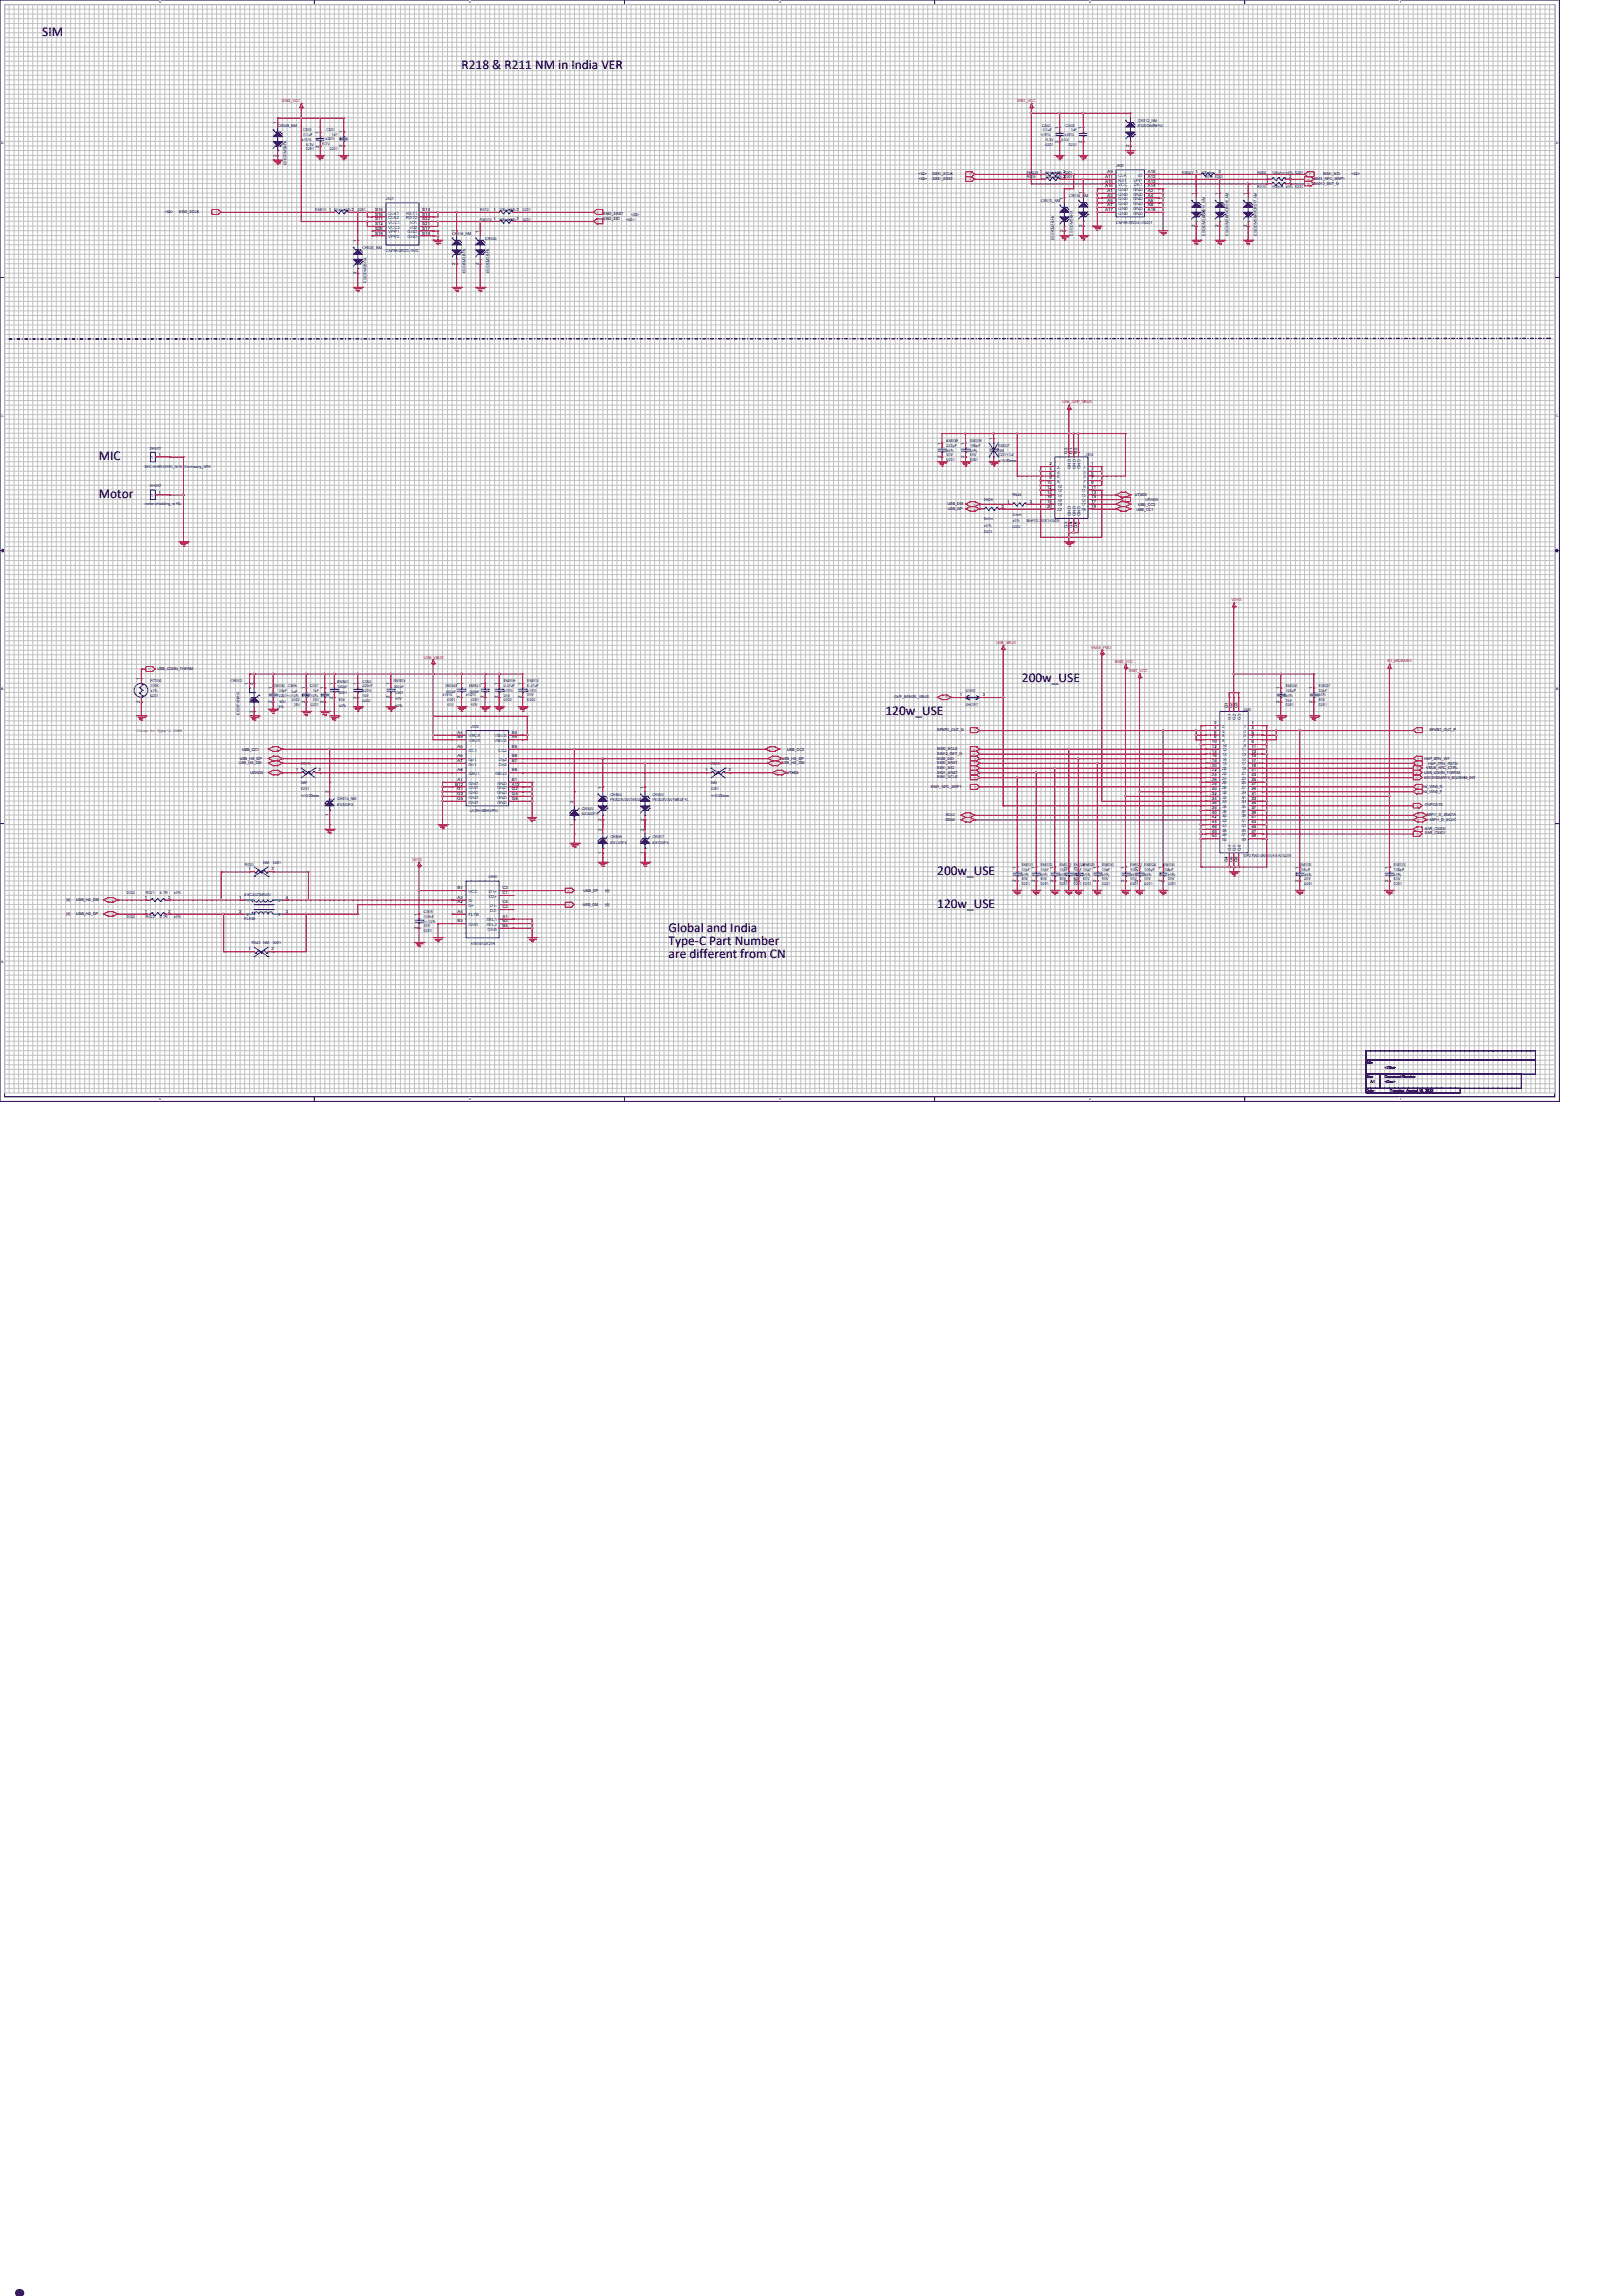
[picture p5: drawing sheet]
<svg xmlns="http://www.w3.org/2000/svg" width="210mm" height="297mm" viewBox="0 0 210 297" stroke-linecap="round" stroke-linejoin="round" font-family="sans-serif">
<defs><g id="words">
<text font-size="8.5" fill="#00f" x="0" y="297">.</text>
<g font-size="1.7">
<text x="5.5" y="4.7">SIM</text>
<text x="59.7" y="8.9">R218 &amp; R211 NM in India VER</text>
<text x="12.8" y="59.6">MIC</text>
<text x="12.8" y="64.4">Motor</text>
<text x="132.2" y="88.2">200w_USE</text>
<text x="114.6" y="92.5">120w_USE</text>
<text x="121.3" y="113.2">200w_USE</text>
<text x="121.3" y="117.5">120w_USE</text>
<text x="86.5" y="120.5">Global and India</text>
<text x="86.5" y="122.3">Type-C Part Number</text>
<text x="86.5" y="124">are different from CN</text>
</g>
<g font-size=".6">
<text x="35.8" y="16" transform="rotate(-90 35.8 16)">1</text>
<text x="41.3" y="17.3" transform="rotate(-90 41.3 17.3)">1</text>
<text x="44.3" y="17.2" transform="rotate(-90 44.3 17.2)">1</text>
<text x="137" y="16.7" transform="rotate(-90 137 16.7)">1</text>
<text x="140" y="16.7" transform="rotate(-90 140 16.7)">1</text>
<text x="146.1" y="14.8" transform="rotate(-90 146.1 14.8)">1</text>
<text x="35.8" y="20.3" transform="rotate(-90 35.8 20.3)">2</text>
<text x="41.3" y="19.1" transform="rotate(-90 41.3 19.1)">2</text>
<text x="44.3" y="19.1" transform="rotate(-90 44.3 19.1)">2</text>
<text x="134.6" y="22.4">1</text>
<text x="134.6" y="23">1</text>
<text x="137" y="18.4" transform="rotate(-90 137 18.4)">2</text>
<text x="137.6" y="22.4">2</text>
<text x="137.6" y="23">2</text>
<text x="140" y="18.5" transform="rotate(-90 140 18.5)">2</text>
<text x="143" y="23">A11</text>
<text x="143" y="23.6">A15</text>
<text x="143.3" y="22.4">A9</text>
<text x="146.1" y="19.1" transform="rotate(-90 146.1 19.1)">2</text>
<text x="148.5" y="23.6">A13</text>
<text x="148.5" y="23">A12</text>
<text x="148.5" y="22.4">A10</text>
<text x="154.7" y="22.4">1</text>
<text x="157.7" y="22.4">2</text>
<text x="163.9" y="23.6">1</text>
<text x="163.9" y="23">1</text>
<text x="166.8" y="23.6">2</text>
<text x="166.8" y="23">2</text>
<text x="42.5" y="27.3">1</text>
<text x="48.6" y="27.9">S16</text>
<text x="48.6" y="29.1">S12</text>
<text x="48.6" y="27.3">S15</text>
<text x="48.6" y="28.5">S11</text>
<text x="48.6" y="29.7">S20</text>
<text x="54.6" y="27.9">S14</text>
<text x="54.6" y="29.1">S21</text>
<text x="54.6" y="29.7">S17</text>
<text x="54.6" y="27.3">S13</text>
<text x="54.6" y="28.5">S22</text>
<text x="63.9" y="27.3">1</text>
<text x="63.9" y="28.5">1</text>
<text x="137.6" y="25.8" transform="rotate(-90 137.6 25.8)">1</text>
<text x="140" y="29.4" transform="rotate(-90 140 29.4)">2</text>
<text x="140" y="25.2" transform="rotate(-90 140 25.2)">1</text>
<text x="143" y="27.3">A17</text>
<text x="143" y="24.3">A16</text>
<text x="143.3" y="26.7">A7</text>
<text x="143.3" y="26.1">A5</text>
<text x="143.3" y="25.4">A3</text>
<text x="143.3" y="24.8">A1</text>
<text x="148.5" y="27.3">A18</text>
<text x="148.5" y="26.7">A8</text>
<text x="148.5" y="26.1">A6</text>
<text x="148.5" y="25.4">A4</text>
<text x="148.5" y="24.8">A2</text>
<text x="148.5" y="24.3">A14</text>
<text x="154.6" y="29.4" transform="rotate(-90 154.6 29.4)">2</text>
<text x="154.6" y="25.2" transform="rotate(-90 154.6 25.2)">1</text>
<text x="157.7" y="29.4" transform="rotate(-90 157.7 29.4)">2</text>
<text x="157.7" y="25.2" transform="rotate(-90 157.7 25.2)">1</text>
<text x="161.4" y="29.4" transform="rotate(-90 161.4 29.4)">2</text>
<text x="161.4" y="25.2" transform="rotate(-90 161.4 25.2)">1</text>
<text x="46.1" y="35.5" transform="rotate(-90 46.1 35.5)">2</text>
<text x="46.1" y="31.3" transform="rotate(-90 46.1 31.3)">1</text>
<text x="48.6" y="30.3">S19</text>
<text x="54.6" y="30.3">S18</text>
<text x="58.9" y="34.3" transform="rotate(-90 58.9 34.3)">2</text>
<text x="58.9" y="30.1" transform="rotate(-90 58.9 30.1)">1</text>
<text x="62" y="34.3" transform="rotate(-90 62 34.3)">2</text>
<text x="62" y="30.1" transform="rotate(-90 62 30.1)">1</text>
<text x="137.6" y="30" transform="rotate(-90 137.6 30)">2</text>
<text x="20.5" y="58.9">1</text>
<text x="121.7" y="59.3" transform="rotate(-90 121.7 59.3)">2</text>
<text x="121.7" y="57.5" transform="rotate(-90 121.7 57.5)">1</text>
<text x="124.8" y="59.3" transform="rotate(-90 124.8 59.3)">2</text>
<text x="124.8" y="57.5" transform="rotate(-90 124.8 57.5)">1</text>
<text x="128.4" y="59.9" transform="rotate(-90 128.4 59.9)">2</text>
<text x="128.4" y="56.9" transform="rotate(-90 128.4 56.9)">1</text>
<text x="138.2" y="58.7" transform="rotate(-90 138.2 58.7)">G2</text>
<text x="138.8" y="58.7" transform="rotate(-90 138.8 58.7)">G1</text>
<text x="139.4" y="58.7" transform="rotate(-90 139.4 58.7)">G5</text>
<text x="20.5" y="63.9">1</text>
<text x="126.7" y="65.7">1</text>
<text x="129.6" y="65.7">2</text>
<text x="130.3" y="65.1">1</text>
<text x="133.3" y="65.1">2</text>
<text x="135.5" y="65.7">20</text>
<text x="135.5" y="65">18</text>
<text x="135.5" y="64.4">16</text>
<text x="135.5" y="63.9">14</text>
<text x="135.5" y="63.2">12</text>
<text x="135.5" y="62.6">10</text>
<text x="135.8" y="62">8</text>
<text x="135.8" y="61.4">6</text>
<text x="135.8" y="60.8">4</text>
<text x="135.8" y="60.2">2</text>
<text x="141.2" y="65.7">19</text>
<text x="141.2" y="65">17</text>
<text x="141.2" y="64.4">15</text>
<text x="141.2" y="63.9">13</text>
<text x="141.2" y="63.2">11</text>
<text x="141.2" y="62.6">9</text>
<text x="141.2" y="62">7</text>
<text x="141.2" y="61.4">5</text>
<text x="141.2" y="60.8">3</text>
<text x="141.2" y="60.2">1</text>
<text x="138.2" y="68.3" transform="rotate(-90 138.2 68.3)">G3</text>
<text x="138.8" y="68.3" transform="rotate(-90 138.8 68.3)">G4</text>
<text x="139.4" y="68.3" transform="rotate(-90 139.4 68.3)">G6</text>
<text x="18.1" y="88" transform="rotate(-90 18.1 88)">1</text>
<text x="32.1" y="88.6" transform="rotate(-90 32.1 88.6)">1</text>
<text x="32.7" y="88.6" transform="rotate(-90 32.7 88.6)">2</text>
<text x="35.2" y="89.2" transform="rotate(-90 35.2 89.2)">1</text>
<text x="39.5" y="89.2" transform="rotate(-90 39.5 89.2)">1</text>
<text x="41.9" y="89.2" transform="rotate(-90 41.9 89.2)">1</text>
<text x="43.1" y="88.6" transform="rotate(-90 43.1 88.6)">1</text>
<text x="46.1" y="88.6" transform="rotate(-90 46.1 88.6)">1</text>
<text x="50.4" y="88.6" transform="rotate(-90 50.4 88.6)">1</text>
<text x="59.6" y="88.6" transform="rotate(-90 59.6 88.6)">1</text>
<text x="62.6" y="88.6" transform="rotate(-90 62.6 88.6)">1</text>
<text x="64.4" y="88.6" transform="rotate(-90 64.4 88.6)">1</text>
<text x="67.5" y="88.6" transform="rotate(-90 67.5 88.6)">1</text>
<text x="165.6" y="89.2" transform="rotate(-90 165.6 89.2)">1</text>
<text x="169.9" y="89.2" transform="rotate(-90 169.9 89.2)">1</text>
<text x="18.1" y="91" transform="rotate(-90 18.1 91)">2</text>
<text x="32.7" y="92.2" transform="rotate(-90 32.7 92.2)">3</text>
<text x="35.2" y="91" transform="rotate(-90 35.2 91)">2</text>
<text x="39.5" y="91" transform="rotate(-90 39.5 91)">2</text>
<text x="41.9" y="91" transform="rotate(-90 41.9 91)">2</text>
<text x="43.1" y="90.4" transform="rotate(-90 43.1 90.4)">2</text>
<text x="46.1" y="90.4" transform="rotate(-90 46.1 90.4)">2</text>
<text x="50.4" y="90.4" transform="rotate(-90 50.4 90.4)">2</text>
<text x="59.2" y="95.5">B9</text>
<text x="59.2" y="94.9">A4</text>
<text x="59.6" y="90.4" transform="rotate(-90 59.6 90.4)">2</text>
<text x="62.6" y="90.4" transform="rotate(-90 62.6 90.4)">2</text>
<text x="64.4" y="90.4" transform="rotate(-90 64.4 90.4)">2</text>
<text x="66.2" y="95.5">A9</text>
<text x="66.2" y="94.9">B4</text>
<text x="67.5" y="90.4" transform="rotate(-90 67.5 90.4)">2</text>
<text x="124.2" y="90.1">1</text>
<text x="127.2" y="90.1">2</text>
<text x="157.1" y="95.5">8</text>
<text x="157.1" y="94.9">6</text>
<text x="157.1" y="94.3">4</text>
<text x="157.1" y="93.7">2</text>
<text x="158.9" y="91.6" transform="rotate(-90 158.9 91.6)">G1</text>
<text x="159.5" y="91.6" transform="rotate(-90 159.5 91.6)">G2</text>
<text x="160.1" y="91.6" transform="rotate(-90 160.1 91.6)">G3</text>
<text x="162" y="95.5">7</text>
<text x="162" y="94.9">5</text>
<text x="162" y="94.3">3</text>
<text x="162" y="93.7">1</text>
<text x="165.6" y="91" transform="rotate(-90 165.6 91)">2</text>
<text x="169.9" y="91" transform="rotate(-90 169.9 91)">2</text>
<text x="38.3" y="99.8">1</text>
<text x="41.2" y="99.8">2</text>
<text x="58.9" y="101.6">B12</text>
<text x="59.2" y="99.8">A8</text>
<text x="59.2" y="98.6">A7</text>
<text x="59.2" y="98">A6</text>
<text x="59.2" y="96.8">A5</text>
<text x="59.2" y="101">A1</text>
<text x="66.2" y="101.6">A12</text>
<text x="66.2" y="99.8">B8</text>
<text x="66.2" y="98.6">B7</text>
<text x="66.2" y="98">B6</text>
<text x="66.2" y="96.8">B5</text>
<text x="66.2" y="101">B1</text>
<text x="91.3" y="99.8">1</text>
<text x="94.3" y="99.8">2</text>
<text x="156.8" y="101.6">28</text>
<text x="156.8" y="101">26</text>
<text x="156.8" y="100.4">24</text>
<text x="156.8" y="99.8">22</text>
<text x="156.8" y="99.2">20</text>
<text x="156.8" y="98.6">18</text>
<text x="156.8" y="98">16</text>
<text x="156.8" y="97.4">14</text>
<text x="156.8" y="96.7">12</text>
<text x="156.8" y="96.1">10</text>
<text x="162" y="101.6">27</text>
<text x="162" y="101">25</text>
<text x="162" y="100.4">23</text>
<text x="162" y="99.8">21</text>
<text x="162" y="99.2">19</text>
<text x="162" y="98.6">17</text>
<text x="162" y="98">15</text>
<text x="162" y="97.4">13</text>
<text x="162" y="96.7">11</text>
<text x="162" y="96.1">9</text>
<text x="42.5" y="105.6" transform="rotate(-90 42.5 105.6)">1</text>
<text x="42.5" y="102.6" transform="rotate(-90 42.5 102.6)">2</text>
<text x="59.2" y="103.5">G5</text>
<text x="59.2" y="102.9">G3</text>
<text x="59.2" y="102.3">G1</text>
<text x="66.2" y="103.5">G6</text>
<text x="66.2" y="102.9">G4</text>
<text x="66.2" y="102.3">G2</text>
<text x="74.2" y="106.8" transform="rotate(-90 74.2 106.8)">1</text>
<text x="74.2" y="103.8" transform="rotate(-90 74.2 103.8)">2</text>
<text x="77.8" y="106.2" transform="rotate(-90 77.8 106.2)">2</text>
<text x="77.8" y="102" transform="rotate(-90 77.8 102)">1</text>
<text x="77.8" y="107.5" transform="rotate(-90 77.8 107.5)">2</text>
<text x="83.3" y="106.2" transform="rotate(-90 83.3 106.2)">2</text>
<text x="83.3" y="102" transform="rotate(-90 83.3 102)">1</text>
<text x="83.3" y="107.5" transform="rotate(-90 83.3 107.5)">2</text>
<text x="156.8" y="107.7">48</text>
<text x="156.8" y="107.1">46</text>
<text x="156.8" y="106.5">44</text>
<text x="156.8" y="105.9">42</text>
<text x="156.8" y="105.3">40</text>
<text x="156.8" y="104.7">38</text>
<text x="156.8" y="104.1">36</text>
<text x="156.8" y="103.5">34</text>
<text x="156.8" y="102.8">32</text>
<text x="156.8" y="102.2">30</text>
<text x="162" y="107.7">47</text>
<text x="162" y="107.1">45</text>
<text x="162" y="106.5">43</text>
<text x="162" y="105.9">41</text>
<text x="162" y="105.3">39</text>
<text x="162" y="104.7">37</text>
<text x="162" y="104.1">35</text>
<text x="162" y="103.5">33</text>
<text x="162" y="102.8">31</text>
<text x="162" y="102.2">29</text>
<text x="32.2" y="112.6">1</text>
<text x="35.1" y="112.6">2</text>
<text x="77.8" y="110.5" transform="rotate(-90 77.8 110.5)">1</text>
<text x="83.3" y="110.5" transform="rotate(-90 83.3 110.5)">1</text>
<text x="131.5" y="112.4" transform="rotate(-90 131.5 112.4)">1</text>
<text x="133.9" y="112.4" transform="rotate(-90 133.9 112.4)">1</text>
<text x="136.3" y="112.4" transform="rotate(-90 136.3 112.4)">1</text>
<text x="138.2" y="112.4" transform="rotate(-90 138.2 112.4)">1</text>
<text x="139.4" y="112.4" transform="rotate(-90 139.4 112.4)">1</text>
<text x="141.9" y="112.4" transform="rotate(-90 141.9 112.4)">1</text>
<text x="145.5" y="112.4" transform="rotate(-90 145.5 112.4)">1</text>
<text x="147.3" y="112.4" transform="rotate(-90 147.3 112.4)">1</text>
<text x="150.4" y="112.4" transform="rotate(-90 150.4 112.4)">1</text>
<text x="156.8" y="108.3">50</text>
<text x="158.9" y="111.6" transform="rotate(-90 158.9 111.6)">G4</text>
<text x="159.5" y="111.6" transform="rotate(-90 159.5 111.6)">G5</text>
<text x="160.1" y="111.6" transform="rotate(-90 160.1 111.6)">G6</text>
<text x="162" y="108.3">49</text>
<text x="168" y="112.4" transform="rotate(-90 168 112.4)">1</text>
<text x="179.6" y="112.4" transform="rotate(-90 179.6 112.4)">1</text>
<text x="18.8" y="116.3">1</text>
<text x="18.8" y="118.1">1</text>
<text x="21.8" y="116.3">2</text>
<text x="21.8" y="118.1">2</text>
<text x="30.9" y="118.1">2</text>
<text x="30.9" y="116.3">1</text>
<text x="37" y="118.1">3</text>
<text x="37" y="116.3">4</text>
<text x="54.1" y="118.5" transform="rotate(-90 54.1 118.5)">1</text>
<text x="59.2" y="119.3">B3</text>
<text x="59.2" y="115.1">B1</text>
<text x="59.2" y="118.1">A4</text>
<text x="59.2" y="116.3">A3</text>
<text x="59.2" y="116.9">A2</text>
<text x="65" y="116.9">C4</text>
<text x="65" y="115.1">C3</text>
<text x="65" y="117.5">C2</text>
<text x="65" y="115.7">C1</text>
<text x="65" y="119.9">B4</text>
<text x="65" y="119.3">B2</text>
<text x="65" y="118.7">A1</text>
<text x="131.5" y="114.1" transform="rotate(-90 131.5 114.1)">2</text>
<text x="133.9" y="114.1" transform="rotate(-90 133.9 114.1)">2</text>
<text x="136.3" y="114.2" transform="rotate(-90 136.3 114.2)">2</text>
<text x="138.2" y="114.2" transform="rotate(-90 138.2 114.2)">2</text>
<text x="139.4" y="114.2" transform="rotate(-90 139.4 114.2)">2</text>
<text x="141.9" y="114.1" transform="rotate(-90 141.9 114.1)">2</text>
<text x="145.5" y="114.1" transform="rotate(-90 145.5 114.1)">2</text>
<text x="147.3" y="114.1" transform="rotate(-90 147.3 114.1)">2</text>
<text x="150.4" y="114.1" transform="rotate(-90 150.4 114.1)">2</text>
<text x="168" y="114.2" transform="rotate(-90 168 114.2)">2</text>
<text x="179.6" y="114.2" transform="rotate(-90 179.6 114.2)">2</text>
<text x="32.2" y="123">1</text>
<text x="35.1" y="123">2</text>
<text x="54.1" y="120.2" transform="rotate(-90 54.1 120.2)">2</text>
</g>
<g font-size=".6" fill="#004080">
<text x="144.7" y="22.9">CLK</text>
<text x="144.7" y="23.5">RST</text>
<text x="146.7" y="23.5">VPP</text>
<text x="147.3" y="22.9">IO</text>
<text x="50.2" y="28.4">CLK2</text>
<text x="50.2" y="29.6">VCC2</text>
<text x="50.2" y="27.8">CLK1</text>
<text x="50.2" y="28.9">VCC1</text>
<text x="52.6" y="28.4">RST2</text>
<text x="52.6" y="27.8">RST1</text>
<text x="53.1" y="29.6">IO2</text>
<text x="53.1" y="28.9">IO1</text>
<text x="144.7" y="27.8">GND</text>
<text x="144.7" y="27.1">GND</text>
<text x="144.7" y="26.5">GND</text>
<text x="144.7" y="25.9">GND</text>
<text x="144.7" y="25.3">GND</text>
<text x="144.7" y="24.7">GND</text>
<text x="144.7" y="24.1">VCC</text>
<text x="146.6" y="27.8">GND</text>
<text x="146.6" y="27.1">GND</text>
<text x="146.6" y="26.5">GND</text>
<text x="146.6" y="25.9">GND</text>
<text x="146.6" y="25.3">GND</text>
<text x="146.6" y="24.7">GND</text>
<text x="146.8" y="24.1">DET</text>
<text x="50.2" y="30.8">VPP2</text>
<text x="50.2" y="30.2">VPP1</text>
<text x="52.7" y="30.2">GND</text>
<text x="52.7" y="30.8">GND</text>
<text x="19.5" y="59.4">1</text>
<text x="19.5" y="64.3">1</text>
<text x="136.8" y="65.5">18</text>
<text x="136.8" y="64.9">16</text>
<text x="136.8" y="64.3">14</text>
<text x="136.8" y="63.7">12</text>
<text x="136.8" y="63.1">10</text>
<text x="136.8" y="62.5">8</text>
<text x="136.8" y="61.9">6</text>
<text x="136.8" y="61.3">4</text>
<text x="136.8" y="60.6">2</text>
<text x="138.6" y="60.7" transform="rotate(-90 138.6 60.7)">GND</text>
<text x="139.2" y="60.7" transform="rotate(-90 139.2 60.7)">GND</text>
<text x="139.8" y="60.7" transform="rotate(-90 139.8 60.7)">GND</text>
<text x="139.9" y="65.5">17</text>
<text x="139.9" y="64.9">15</text>
<text x="139.9" y="64.3">13</text>
<text x="139.9" y="63.7">11</text>
<text x="140.2" y="63.1">9</text>
<text x="140.2" y="62.5">7</text>
<text x="140.2" y="61.9">5</text>
<text x="140.2" y="61.3">3</text>
<text x="140.2" y="60.6">1</text>
<text x="136.8" y="66.1">20</text>
<text x="138.6" y="66.8" transform="rotate(-90 138.6 66.8)">GND</text>
<text x="139.2" y="66.8" transform="rotate(-90 139.2 66.8)">GND</text>
<text x="139.8" y="66.8" transform="rotate(-90 139.8 66.8)">GND</text>
<text x="139.9" y="66.1">19</text>
<text x="60.6" y="96">VBUS</text>
<text x="60.6" y="95.4">VBUS</text>
<text x="64" y="96">VBUS</text>
<text x="64" y="95.4">VBUS</text>
<text x="125.2" y="90.5">1</text>
<text x="126.2" y="90.5">2</text>
<text x="158.2" y="96">8</text>
<text x="158.2" y="95.4">6</text>
<text x="158.2" y="94.8">4</text>
<text x="158.2" y="94.2">2</text>
<text x="159.3" y="93.1" transform="rotate(-90 159.3 93.1)">G1</text>
<text x="159.9" y="93.1" transform="rotate(-90 159.9 93.1)">G2</text>
<text x="160.6" y="93.1" transform="rotate(-90 160.6 93.1)">G3</text>
<text x="160.9" y="96">7</text>
<text x="160.9" y="95.4">5</text>
<text x="160.9" y="94.8">3</text>
<text x="160.9" y="94.2">1</text>
<text x="60.6" y="100.3">SBU1</text>
<text x="60.6" y="99">Dn1</text>
<text x="60.6" y="98.5">Dp1</text>
<text x="60.6" y="97.2">CC1</text>
<text x="60.6" y="101.5">GND</text>
<text x="64.1" y="100.3">SBU2</text>
<text x="64.3" y="101.5">GND</text>
<text x="64.5" y="97.2">CC2</text>
<text x="64.5" y="99">Dn2</text>
<text x="64.5" y="98.5">Dp2</text>
<text x="158.1" y="101.5">26</text>
<text x="158.1" y="100.9">24</text>
<text x="158.1" y="100.3">22</text>
<text x="158.1" y="99.7">20</text>
<text x="158.1" y="99">18</text>
<text x="158.1" y="98.4">16</text>
<text x="158.1" y="97.8">14</text>
<text x="158.1" y="97.2">12</text>
<text x="158.2" y="96.6">10</text>
<text x="160.6" y="101.5">25</text>
<text x="160.6" y="100.9">23</text>
<text x="160.6" y="100.3">21</text>
<text x="160.6" y="99.7">19</text>
<text x="160.6" y="99">17</text>
<text x="160.6" y="98.4">15</text>
<text x="160.6" y="97.8">13</text>
<text x="160.6" y="97.2">11</text>
<text x="160.9" y="96.6">9</text>
<text x="42.9" y="104.5" transform="rotate(-90 42.9 104.5)">1</text>
<text x="42.9" y="103.7" transform="rotate(-90 42.9 103.7)">2</text>
<text x="60.6" y="102.1">GND</text>
<text x="60.6" y="104">GND</text>
<text x="60.6" y="103.3">GND</text>
<text x="60.6" y="102.7">GND</text>
<text x="64.3" y="102.1">GND</text>
<text x="64.3" y="104">GND</text>
<text x="64.3" y="103.3">GND</text>
<text x="64.3" y="102.7">GND</text>
<text x="74.6" y="105.8" transform="rotate(-90 74.6 105.8)">1</text>
<text x="74.6" y="104.9" transform="rotate(-90 74.6 104.9)">2</text>
<text x="158.1" y="107.6">46</text>
<text x="158.1" y="107">44</text>
<text x="158.1" y="106.4">42</text>
<text x="158.1" y="105.8">40</text>
<text x="158.1" y="105.1">38</text>
<text x="158.1" y="104.5">36</text>
<text x="158.1" y="103.9">34</text>
<text x="158.1" y="103.3">32</text>
<text x="158.1" y="102.7">30</text>
<text x="158.1" y="102.1">28</text>
<text x="160.6" y="107.6">45</text>
<text x="160.6" y="107">43</text>
<text x="160.6" y="106.4">41</text>
<text x="160.6" y="105.8">39</text>
<text x="160.6" y="105.1">37</text>
<text x="160.6" y="104.5">35</text>
<text x="160.6" y="103.9">33</text>
<text x="160.6" y="103.3">31</text>
<text x="160.6" y="102.7">29</text>
<text x="160.6" y="102.1">27</text>
<text x="78.3" y="109.5" transform="rotate(-90 78.3 109.5)">1</text>
<text x="78.3" y="108.5" transform="rotate(-90 78.3 108.5)">2</text>
<text x="83.7" y="109.5" transform="rotate(-90 83.7 109.5)">1</text>
<text x="83.7" y="108.5" transform="rotate(-90 83.7 108.5)">2</text>
<text x="158.1" y="108.8">50</text>
<text x="158.1" y="108.2">48</text>
<text x="159.3" y="110" transform="rotate(-90 159.3 110)">G4</text>
<text x="159.9" y="110" transform="rotate(-90 159.9 110)">G5</text>
<text x="160.6" y="110" transform="rotate(-90 160.6 110)">G6</text>
<text x="160.6" y="108.8">49</text>
<text x="160.6" y="108.2">47</text>
<text x="32" y="118.6">2</text>
<text x="32" y="116.7">1</text>
<text x="36" y="118.6">3</text>
<text x="36" y="116.7">4</text>
<text x="60.6" y="119.8">GND</text>
<text x="60.6" y="115.5">VCC</text>
<text x="60.6" y="118.6">FLTB</text>
<text x="60.6" y="116.7">D-</text>
<text x="60.6" y="117.3">D+</text>
<text x="62.9" y="119.8">SEL2</text>
<text x="62.9" y="119.2">SEL1</text>
<text x="63.3" y="115.5">D1+</text>
<text x="63.3" y="116.2">D2+</text>
<text x="63.4" y="117.3">D1-</text>
<text x="63.4" y="118">D2-</text>
<text x="63.1" y="120.4">OEB</text>
</g>
<g font-size=".5">
<text x="20.6" y=".4">5</text>
<text x="60.7" y=".4">4</text>
<text x="100.8" y=".4">3</text>
<text x="141" y=".4">2</text>
<text x="181.1" y=".4">1</text>
<text x=".2" y="18.6">D</text>
<text x="118.9" y="22.7">&lt;52&gt;</text>
<text x="118.9" y="23.3">&lt;52&gt;</text>
<text x="120.7" y="23.3">SIM1_SRST</text>
<text x="120.7" y="22.7">SIM1_SCLK</text>
<text x="170" y="23.3">SIM1_NFC_SWP1</text>
<text x="171.2" y="22.7">SIM1_SIO</text>
<text x="174.9" y="22.7">&lt;52&gt;</text>
<text x="201.4" y="18.6">D</text>
<text x="21.3" y="27.6">&lt;52&gt;</text>
<text x="23.2" y="27.6">SIM2_SCLK</text>
<text x="78" y="28.4">SIM2_SIO</text>
<text x="78" y="27.8">SIM2_SRST</text>
<text x="81.1" y="28.5">&lt;52&gt;</text>
<text x="81.7" y="27.9">&lt;52&gt;</text>
<text x=".2" y="53.9">C</text>
<text x="201.4" y="53.9">C</text>
<text x="129.2" y="59.8">+/-0.03mm</text>
<text x="122.6" y="65.4">USB_DM</text>
<text x="122.7" y="66">USB_DP</text>
<text x="146.8" y="64.1">UTXD0</text>
<text x="147.3" y="65.4">USB_CC2</text>
<text x="147.1" y="66">USB_CC1</text>
<text x=".2" y="89.3">B</text>
<text x="20.4" y="86.7">USB_CONN_THERM</text>
<text x="201.4" y="89.3">B</text>
<text x="17.7" y="94.7">Close to Type-C CONN</text>
<text x="121.3" y="94.6">SPKR2_OUT_N</text>
<text x="185" y="94.6">SPKR2_OUT_P</text>
<text x="30.9" y="98.9">USB_HS_DM</text>
<text x="31" y="98.3">USB_HS_DP</text>
<text x="31.3" y="97.1">USB_CC1</text>
<text x="32.4" y="100.1">URXD0</text>
<text x="101.2" y="98.9">USB_HS_DM</text>
<text x="101.2" y="98.3">USB_HS_DP</text>
<text x="101.8" y="100.1">UTXD0</text>
<text x="101.9" y="97.1">USB_CC2</text>
<text x="120.5" y="101.9">SIM1_NFC_SWP1</text>
<text x="121.2" y="98.3">SIM2_SIO</text>
<text x="121.3" y="97.1">SIM2_SCLK</text>
<text x="121.3" y="100.7">SIM1_SCLK</text>
<text x="121.3" y="100.1">SIM1_SRST</text>
<text x="121.3" y="99.5">SIM1_SIO</text>
<text x="121.3" y="98.9">SIM2_SRST</text>
<text x="121.3" y="97.7">SIM12_DET_N</text>
<text x="184.1" y="101.9">AU_VIN0_N</text>
<text x="184.3" y="100.8">SECONDARY2_BQ25980_INT</text>
<text x="184.3" y="100.2">USB_CONN_THERM</text>
<text x="184.3" y="98.3">HAP_DRV_INT</text>
<text x="184.6" y="99.5">VBUS_NTC_CTRL</text>
<text x="39" y="103.1">+/-0.03mm</text>
<text x="92" y="103.1">+/-0.03mm</text>
<text x="122.3" y="106.2">SDA0</text>
<text x="122.4" y="105.6">SCL0</text>
<text x="184.1" y="102.5">AU_VIN0_P</text>
<text x="184.4" y="108">SAR_CSIO1</text>
<text x="184.4" y="104.3">OVPGATE</text>
<text x="8.6" y="116.5">[4]</text>
<text x="8.6" y="118.4">[4]</text>
<text x="9.9" y="116.5">USB_HS_DM</text>
<text x="9.9" y="118.4">USB_HS_DP</text>
<text x="75.4" y="117.2">USB_DM</text>
<text x="75.5" y="115.4">USB_DP</text>
<text x="78.4" y="117.2">[4]</text>
<text x="78.4" y="115.4">[4]</text>
<text x=".2" y="124.6">A</text>
<text x="176.8" y="137.7">Title</text>
<text x="20.6" y="142.3">5</text>
<text x="60.7" y="142.3">4</text>
<text x="100.8" y="142.3">3</text>
<text x="141" y="142.3">2</text>
<text x="176.8" y="139.5">Size</text>
<text x="176.8" y="141.3">Date:</text>
<text x="177.4" y="140.1">A1</text>
<text x="179.2" y="140.1">&lt;Doc&gt;</text>
<text x="179.2" y="138.3">&lt;Title&gt;</text>
<text x="179.2" y="139.5">Document Number</text>
<text x="179.9" y="141.3">Tuesday, August 16, 2022</text>
<text x="181.1" y="142.3">1</text>
</g>
<g font-size=".5" fill="#000080">
<text x="35.9" y="16.4">CR509_NM</text>
<text x="39.2" y="17">C500</text>
<text x="39.2" y="17.6">0.1uF</text>
<text x="42.2" y="16.9">C501</text>
<text x="42.9" y="17.6">1uF</text>
<text x="134.7" y="17.6">±10%</text>
<text x="134.9" y="16.4">C502</text>
<text x="134.9" y="17">0.1uF</text>
<text x="137.8" y="17.6">±20%</text>
<text x="137.9" y="16.4">C503</text>
<text x="138.6" y="17">1uF</text>
<text x="147.3" y="15.8">CR512_NM</text>
<text x="147.3" y="16.5">ES03DMSBHX</text>
<text x="37.1" y="21.4" transform="rotate(-90 37.1 21.4)">ES03DMSBHX</text>
<text x="39.1" y="18.2">±10%</text>
<text x="39.6" y="19.4">0201</text>
<text x="39.7" y="18.8">6.3V</text>
<text x="41.7" y="18.8">6.3V</text>
<text x="42.1" y="18.2">±20%</text>
<text x="42.7" y="19.4">0201</text>
<text x="132.9" y="22.5">EM522</text>
<text x="132.9" y="23">R509</text>
<text x="135.3" y="18.8">0201</text>
<text x="135.3" y="22.5">51ohm</text>
<text x="135.3" y="23">100ohm</text>
<text x="135.4" y="18.2">6.3V</text>
<text x="136.5" y="22.5">±5% 0201</text>
<text x="136.5" y="23">±5% 0201</text>
<text x="137.4" y="18.2">6.3V</text>
<text x="138.3" y="18.8">0201</text>
<text x="144.4" y="21.5">J500</text>
<text x="153" y="22.5">EM507</text>
<text x="155.4" y="22.5">100ohm</text>
<text x="156" y="23.1">±5% 0201</text>
<text x="162.7" y="22.5">R505</text>
<text x="164.6" y="22.5">100ohm ±5% 0201</text>
<text x="40.8" y="27.3">EM511</text>
<text x="43.3" y="27.3">51ohm</text>
<text x="44.5" y="27.3">±5%2</text>
<text x="46.3" y="27.3">0201</text>
<text x="49.9" y="25.8">J501</text>
<text x="62.1" y="27.4">R512</text>
<text x="62.1" y="28.6">EM513</text>
<text x="64.6" y="27.4">100ohm</text>
<text x="64.6" y="28.6">100ohm</text>
<text x="65.8" y="27.4">±5%2</text>
<text x="65.8" y="28.6">±5%2</text>
<text x="67.6" y="27.4">0201</text>
<text x="67.6" y="28.6">0201</text>
<text x="134.7" y="26.1">CR513_NM</text>
<text x="138.3" y="25.5">CR514_NM</text>
<text x="144.4" y="28.9">CAF99-06234-100401</text>
<text x="155.9" y="27.9" transform="rotate(-90 155.9 27.9)">CR515_NM</text>
<text x="162.7" y="24.3">R510</text>
<text x="164.6" y="24.3">1Kohm ±5% 0201</text>
<text x="46.9" y="32.2">CR520_NM</text>
<text x="49.9" y="32.6">CAF99-06023-1002</text>
<text x="58.5" y="30.4">CR518_NM</text>
<text x="60.2" y="35.4" transform="rotate(-90 60.2 35.4)">ES03DMSBHX</text>
<text x="62.8" y="31">CR500</text>
<text x="63.3" y="35.4" transform="rotate(-90 63.3 35.4)">ES03DMSBHX</text>
<text x="136.4" y="31.1" transform="rotate(-90 136.4 31.1)">ES03DMSBHX</text>
<text x="138.8" y="30.5" transform="rotate(-90 138.8 30.5)">ES03DMSBHX</text>
<text x="155.9" y="30.5" transform="rotate(-90 155.9 30.5)">ES03DMSBHX</text>
<text x="159" y="30.5" transform="rotate(-90 159 30.5)">ES03DMSBHXCR516_NM</text>
<text x="162.6" y="30.5" transform="rotate(-90 162.6 30.5)">ES03DMSBHXCR517_NM</text>
<text x="47.4" y="36.6" transform="rotate(-90 47.4 36.6)">ES03DMSBHX</text>
<text x="19.4" y="58.2">SH501</text>
<text x="122.5" y="57.2">EM538</text>
<text x="122.5" y="57.8">220pF</text>
<text x="122.5" y="59.6">0201</text>
<text x="122.5" y="59">50V</text>
<text x="122.5" y="58.4">±5%</text>
<text x="125.5" y="57.2">EM539</text>
<text x="125.5" y="57.8">180pF</text>
<text x="125.5" y="59.6">0201</text>
<text x="125.5" y="59">50V</text>
<text x="125.5" y="58.5">±5%</text>
<text x="129.2" y="57.8">EM537</text>
<text x="129.2" y="58.4">NM</text>
<text x="129.2" y="59">0201&lt;1uf</text>
<text x="140.5" y="59">J504</text>
<text x="18.8" y="65.4">motor-shielding_m16u</text>
<text x="18.8" y="60.5">MIC-SHIELDING_M16_Xinchuang_M16</text>
<text x="19.4" y="63.1">SH502</text>
<text x="127.4" y="64.8">R525</text>
<text x="131" y="64.2">R524</text>
<text x="127.4" y="67.3">0ohm</text>
<text x="127.4" y="68.1">±5%</text>
<text x="127.4" y="68.9">0201</text>
<text x="131" y="66.7">0ohm</text>
<text x="131" y="67.5">±5%</text>
<text x="131" y="68.3">0201</text>
<text x="132.9" y="67.6">BAF92-20073-0508</text>
<text x="19.5" y="88.3">RT500</text>
<text x="19.5" y="88.9">100K</text>
<text x="19.5" y="89.5">±1%</text>
<text x="29.8" y="88.3">CR502</text>
<text x="35.3" y="88.9">EM500</text>
<text x="36.1" y="89.5">33pF</text>
<text x="37.3" y="88.9">C506</text>
<text x="37.7" y="89.6">1uF</text>
<text x="40.1" y="88.9">C507</text>
<text x="40.5" y="89.5">1nF</text>
<text x="43.6" y="88.3">EM501</text>
<text x="43.6" y="89">150pF</text>
<text x="43.9" y="89.8">0201</text>
<text x="46.9" y="88.3">C504</text>
<text x="46.9" y="88.9">220nF</text>
<text x="46.9" y="89.5">±20%</text>
<text x="50.9" y="88.3">EM503</text>
<text x="50.9" y="89">150pF</text>
<text x="51.2" y="89.8">0201</text>
<text x="57.7" y="88.9">EM540</text>
<text x="57.7" y="89.6">150pF</text>
<text x="60.7" y="88.9">EM541</text>
<text x="60.7" y="89.6">150pF</text>
<text x="65.2" y="88.3">EM509</text>
<text x="65.2" y="88.9">0.47uF</text>
<text x="65.2" y="89.5">±10%</text>
<text x="68.2" y="88.3">EM510</text>
<text x="68.2" y="88.9">0.47uF</text>
<text x="68.2" y="89.5">±10%</text>
<text x="124.9" y="89.5">W500</text>
<text x="166.4" y="88.9">EM526</text>
<text x="166.4" y="89.5">100pF</text>
<text x="170.7" y="88.9">EM527</text>
<text x="170.7" y="89.5">33pF</text>
<text x="19.5" y="90.1">0201</text>
<text x="31" y="92.5" transform="rotate(-90 31 92.5)">ES30P4N3HX</text>
<text x="36" y="91.6">5%</text>
<text x="36.1" y="90.2">0201+/-10%</text>
<text x="36.1" y="90.9">50V</text>
<text x="37.8" y="90.7">0402</text>
<text x="38" y="91.3">35V</text>
<text x="39.7" y="90.1">+/-10%</text>
<text x="40.2" y="91.3">0201</text>
<text x="40.5" y="90.7">50V</text>
<text x="43.9" y="90.6">50V</text>
<text x="43.9" y="91.4">±5%</text>
<text x="46.9" y="90.8">0402</text>
<text x="46.9" y="90.1">50V</text>
<text x="51.2" y="90.6">50V</text>
<text x="51.2" y="91.4">±5%</text>
<text x="57.3" y="90.1">±10%</text>
<text x="57.9" y="90.7">0201</text>
<text x="57.9" y="91.3">50V</text>
<text x="60.3" y="90.1">±10%</text>
<text x="61" y="94.1">J502</text>
<text x="61" y="90.7">0201</text>
<text x="61" y="91.3">50V</text>
<text x="65.2" y="90.7">0402</text>
<text x="65.2" y="90.1">25V</text>
<text x="68.2" y="90.7">0402</text>
<text x="68.2" y="90.1">25V</text>
<text x="124.9" y="91.3">SHORT</text>
<text x="160.9" y="92">J505</text>
<text x="166.4" y="91.3">0201</text>
<text x="166.4" y="90.8">25V</text>
<text x="166.4" y="90.1">±5%</text>
<text x="170.7" y="91.3">0201</text>
<text x="170.7" y="90.7">50V</text>
<text x="170.7" y="90.1">±5%</text>
<text x="39" y="99">R519</text>
<text x="39" y="101.5">NM</text>
<text x="92" y="99">R518</text>
<text x="92" y="101.5">NM</text>
<text x="39" y="102.3">0201</text>
<text x="43.6" y="103.5">CR510_NM</text>
<text x="43.6" y="104.2">ES20DFX</text>
<text x="60.8" y="105">UC89-0B0857R0</text>
<text x="75.3" y="104.8">CR505</text>
<text x="75.3" y="105.5">ES20DFX</text>
<text x="79" y="102.9">CR504</text>
<text x="79" y="103.7">PESD3V3W1BESFYL</text>
<text x="84.4" y="102.9">CR503</text>
<text x="84.4" y="103.7">PESD3V3W1BESFYL</text>
<text x="92" y="102.3">0201</text>
<text x="31.7" y="112.1">R520</text>
<text x="34.1" y="111.8">NM</text>
<text x="35.3" y="111.8">0201</text>
<text x="63.2" y="113.6">U500</text>
<text x="79" y="108.4">CR506</text>
<text x="79" y="109.2">ES12DFX</text>
<text x="84.4" y="108.4">CR507</text>
<text x="84.4" y="109.2">ES12DFX</text>
<text x="132.2" y="112.1">EM531</text>
<text x="132.2" y="112.7">15pF</text>
<text x="132.2" y="113.9">50V</text>
<text x="132.2" y="113.3">±5%</text>
<text x="134.7" y="112.1">EM532</text>
<text x="134.7" y="112.7">15pF</text>
<text x="134.7" y="113.9">50V</text>
<text x="134.7" y="113.3">±5%</text>
<text x="137.1" y="112.1">EM533 EM528</text>
<text x="137.1" y="112.7">15pF</text>
<text x="137.1" y="113.9">50V</text>
<text x="137.1" y="113.3">±5%</text>
<text x="139" y="112.7">15pF 15pF</text>
<text x="139" y="113.9">50V</text>
<text x="139" y="113.3">±5% ±5%</text>
<text x="140.2" y="112.1">EM529</text>
<text x="140.2" y="113.9">50V</text>
<text x="142.6" y="112.1">EM530</text>
<text x="142.6" y="112.7">15pF</text>
<text x="142.6" y="113.9">50V</text>
<text x="142.6" y="113.3">±5%</text>
<text x="146.3" y="112.1">EM523 EM524</text>
<text x="146.3" y="112.7">100pF</text>
<text x="146.3" y="113.9">50V</text>
<text x="146.3" y="113.3">±5%</text>
<text x="148.1" y="112.7">100pF</text>
<text x="148.1" y="113.9">50V</text>
<text x="148.1" y="113.3">±5%</text>
<text x="150.5" y="112.1">EM535</text>
<text x="150.5" y="112.7">100pF</text>
<text x="151.2" y="113.9">25V</text>
<text x="151.2" y="113.3">±5%</text>
<text x="160.9" y="110.8">WP27MD-SM50VA5-R15000</text>
<text x="168.2" y="112.1">EM536</text>
<text x="168.2" y="112.7">100pF</text>
<text x="168.8" y="113.9">25V</text>
<text x="168.8" y="113.3">±5%</text>
<text x="180.4" y="112.1">EM534</text>
<text x="180.4" y="112.7">100pF</text>
<text x="180.4" y="113.9">50V</text>
<text x="180.4" y="113.3">±5%</text>
<text x="16.4" y="115.7">0402</text>
<text x="16.4" y="118.8">0402</text>
<text x="18.9" y="115.7">R521</text>
<text x="18.9" y="118.8">R522</text>
<text x="20.7" y="115.7">4.7R</text>
<text x="20.7" y="118.8">4.7R</text>
<text x="22.5" y="115.7">±5%</text>
<text x="22.5" y="118.8">±5%</text>
<text x="31.7" y="119">FL500</text>
<text x="31.7" y="115.9">EXCX4CE900U</text>
<text x="54.9" y="118.2">C508</text>
<text x="54.9" y="118.8">100nF</text>
<text x="54.9" y="120">35V</text>
<text x="54.9" y="119.4">+/-10%</text>
<text x="132.2" y="114.5">0201</text>
<text x="134.7" y="114.5">0201</text>
<text x="137.1" y="114.5">0201</text>
<text x="139" y="114.5">0201</text>
<text x="140.2" y="114.5">0201</text>
<text x="142.6" y="114.5">0201</text>
<text x="146.3" y="114.5">0201</text>
<text x="148.1" y="114.5">0201</text>
<text x="151.2" y="114.5">0201</text>
<text x="168.8" y="114.5">0201</text>
<text x="180.4" y="114.5">0201</text>
<text x="32.6" y="122.1">R523</text>
<text x="34.1" y="122.1">NM</text>
<text x="35.3" y="122.1">0201</text>
<text x="54.9" y="120.6">0201</text>
<text x="60.9" y="122.2">AW35743CSR</text>
</g>
<g font-size=".5" fill="#f00">
<text x="36.5" y="13.2">SIM2_VCC</text>
<text x="131.6" y="13.2">SIM1_VCC</text>
<text x="125.7" y="23" transform="rotate(-180 125.7 23)">o</text>
<text x="125.7" y="22.4" transform="rotate(-180 125.7 22.4)">o</text>
<text x="169.2" y="24">o</text>
<text x="169.2" y="23.4">o</text>
<text x="169.7" y="22.4" transform="rotate(-180 169.7 22.4)">o</text>
<text x="28.2" y="27.3" transform="rotate(-180 28.2 27.3)">o</text>
<text x="77.2" y="28.8">o</text>
<text x="77.2" y="27.6">o</text>
<text x="137.5" y="52.2">USB_OVP_VBUS</text>
<text x="126" y="65.4">o</text>
<text x="144.8" y="65.4">o</text>
<text x="145.2" y="63.9" transform="rotate(-180 145.2 63.9)">o</text>
<text x="145.5" y="64.8">o</text>
<text x="126" y="66">o</text>
<text x="144.8" y="66">o</text>
<text x="159.4" y="77.7">VSYS</text>
<text x="128.9" y="83.3">USB_VBUS</text>
<text x="141.2" y="83.9">VM18_PMU</text>
<text x="19.2" y="86.7">o</text>
<text x="54.9" y="85.2">USB_VBUS</text>
<text x="144.3" y="85.7">SIM2_VCC</text>
<text x="146.1" y="87">SIM1_VCC</text>
<text x="179.5" y="85.6">AU_MICBAIS0</text>
<text x="122.7" y="90.1" transform="rotate(-180 122.7 90.1)">o</text>
<text x="126.4" y="94.4" transform="rotate(-180 126.4 94.4)">o</text>
<text x="183.7" y="94.4" transform="rotate(-180 183.7 94.4)">o</text>
<text x="35.8" y="98.9">o</text>
<text x="35.8" y="98.3">o</text>
<text x="35.8" y="97.1">o</text>
<text x="36.2" y="99.8" transform="rotate(-180 36.2 99.8)">o</text>
<text x="99.4" y="97.1">o</text>
<text x="99.7" y="98.9">o</text>
<text x="99.7" y="98.3">o</text>
<text x="100.8" y="99.8" transform="rotate(-180 100.8 99.8)">o</text>
<text x="125.9" y="97.1">o</text>
<text x="125.9" y="97.7">o</text>
<text x="126.4" y="98" transform="rotate(-180 126.4 98)">o</text>
<text x="126.4" y="101.7" transform="rotate(-180 126.4 101.7)">o</text>
<text x="126.4" y="100.5" transform="rotate(-180 126.4 100.5)">o</text>
<text x="126.4" y="99.8" transform="rotate(-180 126.4 99.8)">o</text>
<text x="126.4" y="99.2" transform="rotate(-180 126.4 99.2)">o</text>
<text x="126.4" y="98.6" transform="rotate(-180 126.4 98.6)">o</text>
<text x="183.2" y="100.8">o</text>
<text x="183.2" y="100.2">o</text>
<text x="183.3" y="98.9">o</text>
<text x="183.6" y="99.2" transform="rotate(-180 183.6 99.2)">o</text>
<text x="183.7" y="101.7" transform="rotate(-180 183.7 101.7)">o</text>
<text x="183.7" y="98" transform="rotate(-180 183.7 98)">o</text>
<text x="125.8" y="105.9" transform="rotate(-180 125.8 105.9)">o</text>
<text x="125.8" y="105.3" transform="rotate(-180 125.8 105.3)">o</text>
<text x="183.3" y="107.5">o</text>
<text x="183.6" y="107.8" transform="rotate(-180 183.6 107.8)">o</text>
<text x="183.6" y="104.1" transform="rotate(-180 183.6 104.1)">o</text>
<text x="183.7" y="105.9" transform="rotate(-180 183.7 105.9)">o</text>
<text x="183.7" y="105.3" transform="rotate(-180 183.7 105.3)">o</text>
<text x="183.7" y="102.3" transform="rotate(-180 183.7 102.3)">o</text>
<text x="53.3" y="111.3">VSYS</text>
<text x="14.4" y="116.6">o</text>
<text x="14.4" y="118.5">o</text>
<text x="73.4" y="115.4">o</text>
<text x="73.4" y="117.2">o</text>
</g>
<g font-size=".5" fill="#000040">
<text x="170" y="23.9">SIM12_DET_N</text>
<text x="148.2" y="64.8">URXD0</text>
<text x="115.7" y="90.3">OVP_SENSE_VBUS</text>
<text x="184.8" y="98.9">HAP_DRV_RSTN</text>
<text x="184.4" y="107.4">SAR_CSIO0</text>
<text x="184.7" y="105.6">MIPI1_D_SDATA</text>
<text x="185" y="106.2">MIPI1_D_SCLK</text>
</g>
</g></defs>
<path d="M0 0h201.8v142.5h-201.8zM.6 .6h200.6v141.3h-200.6z" fill="none" stroke="#000" stroke-width=".13"/>
<g fill="#fff">
<path d="M20.6 0h.2v.6h-.2z"/>
<path d="M20.6 141.9h.2v.6h-.2z"/>
</g>
<path d="M40.7 0v.6M40.7 141.9v.6" fill="none" stroke="#000" stroke-width=".13"/>
<g fill="#fff">
<path d="M60.7 0h.2v.6h-.2z"/>
<path d="M60.7 141.9h.2v.6h-.2z"/>
</g>
<path d="M80.8 0v.6M80.8 141.9v.6" fill="none" stroke="#000" stroke-width=".13"/>
<g fill="#fff">
<path d="M100.8 0h.2v.6h-.2z"/>
<path d="M100.8 141.9h.2v.6h-.2z"/>
</g>
<path d="M120.9 0v.6M120.9 141.9v.6" fill="none" stroke="#000" stroke-width=".13"/>
<g fill="#fff">
<path d="M141 0h.2v.6h-.2z"/>
<path d="M141 141.9h.2v.6h-.2z"/>
</g>
<path d="M161.1 0v.6M161.1 141.9v.6" fill="none" stroke="#000" stroke-width=".13"/>
<g fill="#fff">
<path d="M181.1 0h.2v.6h-.2z"/>
<path d="M181.1 141.9h.2v.6h-.2z"/>
<path d="M.2 18.2h.3v.6h-.3z"/>
<path d="M201.4 18.2h.3v.6h-.3z"/>
<path d="M.2 53.6h.3v.5h-.3z"/>
<path d="M201.4 53.6h.3v.5h-.3z"/>
</g>
<path d="M0 35.9h.6M201.2 35.9h.6" fill="none" stroke="#000" stroke-width=".13"/>
<g fill="#fff">
<path d="M.2 88.9h.2v.5h-.2z"/>
<path d="M201.4 88.9h.2v.5h-.2z"/>
</g>
<path d="M0 71.2h.6M.3 71l.3 .2-.3 .2zM201.2 71.2l.3-.2v.4zM201.2 71.2h.6" fill="none" stroke="#000" stroke-width=".13"/>
<path d="M.3 71l.3 .2-.3 .2zM201.2 71.2l.3-.2v.4z" fill="#000"/>
<path d="M.2 124.2h.3v.5h-.3z" fill="#fff"/>
<path d="M0 106.6h.6M201.2 106.6h.6M176.8 135.9h21.9v1.3h-21.9zM176.8 137.2h21.9v1.8h-21.9zM176.8 139h1.8v1.8h-1.8zM178.6 139h18.3v1.8h-18.3zM176.8 140.8h12.2v.6h-12.2z" fill="none" stroke="#000" stroke-width=".13"/>
<g fill="none" stroke="#c0c0c0" stroke-width=".13">
<path d="M.6 .6h200.6v140.8h-200.6zM.6 1.2h200.6M.6 1.8h200.6M.6 2.4h200.6M.6 3h200.6M.6 3.6h200.6M.6 4.2h200.6M.6 4.9h200.6M.6 5.5h200.6M.6 6.1h200.6M.6 6.7h200.6M.6 7.3h200.6"/>
<path d="M.6 7.9h200.6M.6 8.5h200.6M.6 9.1h200.6M.6 9.7h200.6M.6 10.3h200.6M.6 11h200.6M.6 11.6h200.6M.6 12.2h200.6M.6 12.8h200.6M.6 13.4h200.6M.6 14h200.6M.6 14.6h200.6"/>
<path d="M.6 15.2h200.6M.6 15.8h200.6M.6 16.4h200.6M.6 17.1h200.6M.6 17.7h200.6M.6 18.3h200.6M.6 18.9h200.6M.6 19.5h200.6M1.2 .6v140.8M1.8 .6v140.8M2.4 .6v140.8M3 .6v140.8"/>
<path d="M3.6 .6v140.8M4.2 .6v140.8M4.9 .6v140.8M5.5 .6v140.8M6.1 .6v140.8M6.7 .6v140.8M7.3 .6v140.8M7.9 .6v140.8M8.5 .6v140.8M9.1 .6v140.8M9.7 .6v140.8M10.3 .6v140.8"/>
<path d="M11 .6v140.8M11.6 .6v140.8M12.2 .6v140.8M12.8 .6v140.8M13.4 .6v140.8M14 .6v140.8M14.6 .6v140.8M15.2 .6v140.8M15.8 .6v140.8M16.4 .6v140.8M17.1 .6v140.8M17.7 .6v140.8"/>
<path d="M18.3 .6v140.8M18.9 .6v140.8M19.5 .6v140.8M20.1 .6v140.8M20.7 .6v140.8M21.3 .6v140.8M21.9 .6v140.8M22.5 .6v140.8M23.2 .6v140.8M23.7 .6v140.8M24.4 .6v140.8M25 .6v140.8"/>
<path d="M25.6 .6v140.8M26.2 .6v140.8M26.8 .6v140.8M27.4 .6v140.8M28 .6v140.8M28.6 .6v140.8M29.3 .6v140.8M29.8 .6v140.8M30.5 .6v140.8M31.1 .6v140.8M31.7 .6v140.8M32.3 .6v140.8"/>
<path d="M32.9 .6v140.8M33.5 .6v140.8M34.1 .6v140.8M34.7 .6v140.8M35.3 .6v140.8M35.9 .6v140.8M36.6 .6v140.8M37.2 .6v140.8M37.8 .6v140.8M38.4 .6v140.8M39 .6v140.8M39.6 .6v140.8"/>
<path d="M40.2 .6v140.8M40.8 .6v140.8M41.4 .6v140.8M42 .6v140.8M42.7 .6v140.8M43.3 .6v140.8M43.9 .6v140.8M44.5 .6v140.8M45.1 .6v140.8M45.7 .6v140.8M46.3 .6v140.8M46.9 .6v140.8"/>
<path d="M47.5 .6v140.8M48.1 .6v140.8M48.8 .6v140.8M49.4 .6v140.8M50 .6v140.8M50.6 .6v140.8M51.2 .6v140.8M51.8 .6v140.8M52.4 .6v140.8M53 .6v140.8M53.6 .6v140.8M54.2 .6v140.8"/>
<path d="M54.9 .6v140.8M55.5 .6v140.8M56 .6v140.8M56.7 .6v140.8M57.3 .6v140.8M57.9 .6v140.8M58.5 .6v140.8M59.1 .6v140.8M59.7 .6v140.8M60.3 .6v140.8M61 .6v140.8M61.6 .6v140.8"/>
<path d="M62.1 .6v140.8M62.8 .6v140.8M63.4 .6v140.8M64 .6v140.8M64.6 .6v140.8M65.2 .6v140.8M65.8 .6v140.8M66.4 .6v140.8M67.1 .6v140.8M67.6 .6v140.8M68.2 .6v140.8M68.9 .6v140.8"/>
<path d="M69.5 .6v140.8M70.1 .6v140.8M70.7 .6v140.8M71.3 .6v140.8M71.9 .6v140.8M72.5 .6v140.8M73.2 .6v140.8M73.7 .6v140.8M74.3 .6v140.8M75 .6v140.8M75.6 .6v140.8M76.2 .6v140.8"/>
<path d="M76.8 .6v140.8M77.4 .6v140.8M78 .6v140.8M78.6 .6v140.8M79.2 .6v140.8M79.8 .6v140.8M80.4 .6v140.8M81.1 .6v140.8M81.7 .6v140.8M82.3 .6v140.8M82.9 .6v140.8M83.5 .6v140.8"/>
<path d="M84.1 .6v140.8M84.7 .6v140.8M85.3 .6v140.8M85.9 .6v140.8M86.5 .6v140.8M87.2 .6v140.8M87.8 .6v140.8M88.4 .6v140.8M89 .6v140.8M89.6 .6v140.8M90.2 .6v140.8M90.8 .6v140.8"/>
<path d="M91.4 .6v140.8M92 .6v140.8M92.6 .6v140.8M93.3 .6v140.8M93.9 .6v140.8M94.5 .6v140.8M95.1 .6v140.8M95.7 .6v140.8M96.3 .6v140.8M96.9 .6v140.8M97.5 .6v140.8M98.1 .6v140.8"/>
<path d="M98.7 .6v140.8M99.4 .6v140.8M99.9 .6v140.8M100.6 .6v140.8M101.2 .6v140.8M101.8 .6v140.8M102.4 .6v140.8M103 .6v140.8M103.6 .6v140.8M104.2 .6v140.8M104.8 .6v140.8M105.5 .6v140.8"/>
<path d="M106 .6v140.8M106.7 .6v140.8M107.3 .6v140.8M107.9 .6v140.8M108.5 .6v140.8M109.1 .6v140.8M109.7 .6v140.8M110.3 .6v140.8M110.9 .6v140.8M111.5 .6v140.8M112.1 .6v140.8M112.8 .6v140.8"/>
<path d="M113.4 .6v140.8M114 .6v140.8M114.6 .6v140.8M115.2 .6v140.8M115.8 .6v140.8M116.4 .6v140.8M117 .6v140.8M117.6 .6v140.8M118.2 .6v140.8M118.9 .6v140.8M119.5 .6v140.8M120.1 .6v140.8"/>
<path d="M120.7 .6v140.8M121.3 .6v140.8M121.9 .6v140.8M122.5 .6v140.8M123.1 .6v140.8M123.7 .6v140.8M124.3 .6v140.8M125 .6v140.8M125.6 .6v140.8M126.2 .6v140.8M126.8 .6v140.8M127.4 .6v140.8"/>
<path d="M128 .6v140.8M128.6 .6v140.8M129.2 .6v140.8M129.8 .6v140.8M130.4 .6v140.8M131.1 .6v140.8M131.7 .6v140.8M132.2 .6v140.8M132.9 .6v140.8M133.5 .6v140.8M134.1 .6v140.8M134.7 .6v140.8"/>
<path d="M135.3 .6v140.8M135.9 .6v140.8M136.5 .6v140.8M137.2 .6v140.8M137.8 .6v140.8M138.3 .6v140.8M139 .6v140.8M139.6 .6v140.8M140.2 .6v140.8M140.8 .6v140.8M141.4 .6v140.8M142 .6v140.8"/>
<path d="M142.6 .6v140.8M143.3 .6v140.8M143.8 .6v140.8M144.4 .6v140.8M145.1 .6v140.8M145.7 .6v140.8M146.3 .6v140.8M146.9 .6v140.8M147.5 .6v140.8M148.1 .6v140.8M148.7 .6v140.8M149.4 .6v140.8"/>
<path d="M149.9 .6v140.8M150.5 .6v140.8M151.2 .6v140.8M151.8 .6v140.8M152.4 .6v140.8M153 .6v140.8M153.6 .6v140.8M154.2 .6v140.8M154.8 .6v140.8M155.4 .6v140.8M156 .6v140.8M156.6 .6v140.8"/>
<path d="M157.3 .6v140.8M157.9 .6v140.8M158.5 .6v140.8M159.1 .6v140.8M159.7 .6v140.8M160.3 .6v140.8M160.9 .6v140.8M161.5 .6v140.8M162.1 .6v140.8M162.7 .6v140.8M163.4 .6v140.8M164 .6v140.8"/>
<path d="M164.6 .6v140.8M165.2 .6v140.8M165.8 .6v140.8M166.4 .6v140.8M167 .6v140.8M167.6 .6v140.8M168.2 .6v140.8M168.8 .6v140.8M169.5 .6v140.8M170.1 .6v140.8M170.7 .6v140.8M171.3 .6v140.8"/>
<path d="M171.9 .6v140.8M172.5 .6v140.8M173.1 .6v140.8M173.7 .6v140.8M174.3 .6v140.8M174.9 .6v140.8M175.6 .6v140.8M176.1 .6v140.8M176.8 .6v140.8M177.4 .6v140.8M178 .6v140.8M178.6 .6v140.8"/>
<path d="M179.2 .6v140.8M179.8 .6v140.8M180.4 .6v140.8M181 .6v140.8M181.7 .6v140.8M182.2 .6v140.8M182.9 .6v140.8M183.5 .6v140.8M184.1 .6v140.8M184.7 .6v140.8M185.3 .6v140.8M185.9 .6v140.8"/>
<path d="M186.5 .6v140.8M187.1 .6v140.8M187.7 .6v140.8M188.3 .6v140.8M189 .6v140.8M189.6 .6v140.8M190.2 .6v140.8M190.8 .6v140.8M191.4 .6v140.8M192 .6v140.8M192.6 .6v140.8M193.2 .6v140.8"/>
<path d="M193.8 .6v140.8M194.4 .6v140.8M195.1 .6v140.8M195.7 .6v140.8M196.3 .6v140.8M196.9 .6v140.8M197.5 .6v140.8M198.1 .6v140.8M198.7 .6v140.8M199.3 .6v140.8M199.9 .6v140.8M200.5 .6v140.8"/>
<path d="M.6 20.1h200.6M.6 20.7h200.6M.6 21.3h200.6M.6 21.9h200.6M.6 22.5h200.6M.6 23.2h200.6M.6 23.8h200.6M.6 24.4h200.6M.6 25h200.6M.6 25.6h200.6M.6 26.2h200.6M.6 26.8h200.6"/>
<path d="M.6 27.4h200.6M.6 28h200.6M.6 28.6h200.6M.6 29.3h200.6M.6 29.8h200.6M.6 30.5h200.6M.6 31.1h200.6M.6 31.7h200.6M.6 32.3h200.6M.6 32.9h200.6M.6 33.5h200.6M.6 34.1h200.6"/>
<path d="M.6 34.7h200.6M.6 35.3h200.6M.6 35.9h200.6M.6 36.6h200.6M.6 37.2h200.6M.6 37.8h200.6M.6 38.4h200.6M.6 39h200.6M.6 39.6h200.6M.6 40.2h200.6M.6 40.8h200.6M.6 41.4h200.6"/>
<path d="M.6 42h200.6M.6 42.7h200.6M.6 43.3h200.6M.6 43.9h200.6M.6 44.5h200.6M.6 45.1h200.6M.6 45.7h200.6M.6 46.3h200.6M.6 46.9h200.6M.6 47.5h200.6M.6 48.1h200.6M.6 48.8h200.6"/>
<path d="M.6 49.4h200.6M.6 50h200.6M.6 50.6h200.6M.6 51.2h200.6M.6 51.8h200.6M.6 52.4h200.6M.6 53h200.6M.6 53.6h200.6M.6 54.2h200.6M.6 54.9h200.6M.6 55.5h200.6M.6 56.1h200.6"/>
<path d="M.6 56.7h200.6M.6 57.3h200.6M.6 57.9h200.6M.6 58.5h200.6M.6 59.1h200.6M.6 59.7h200.6M.6 60.3h200.6M.6 61h200.6M.6 61.6h200.6M.6 62.1h200.6M.6 62.8h200.6M.6 63.4h200.6"/>
<path d="M.6 64h200.6M.6 64.6h200.6M.6 65.2h200.6M.6 65.8h200.6M.6 66.4h200.6M.6 67.1h200.6M.6 67.7h200.6M.6 68.2h200.6M.6 68.9h200.6M.6 69.5h200.6M.6 70.1h200.6M.6 70.7h200.6"/>
<path d="M.6 71.3h200.6M.6 71.9h200.6M.6 72.5h200.6M.6 73.2h200.6M.6 73.7h200.6M.6 74.3h200.6M.6 75h200.6M.6 75.6h200.6M.6 76.2h200.6M.6 76.8h200.6M.6 77.4h200.6M.6 78h200.6"/>
<path d="M.6 78.6h200.6M.6 79.2h200.6M.6 79.8h200.6M.6 80.4h200.6M.6 81.1h200.6M.6 81.7h200.6M.6 82.3h200.6M.6 82.9h200.6M.6 83.5h200.6M.6 84.1h200.6M.6 84.7h200.6M.6 85.3h200.6"/>
<path d="M.6 85.9h200.6M.6 86.5h200.6M.6 87.2h200.6M.6 87.8h200.6M.6 88.4h200.6M.6 89h200.6M.6 89.6h200.6M.6 90.2h200.6M.6 90.8h200.6M.6 91.4h200.6M.6 92h200.6M.6 92.6h200.6"/>
<path d="M.6 93.3h200.6M.6 93.9h200.6M.6 94.5h200.6M.6 95.1h200.6M.6 95.7h200.6M.6 96.3h200.6M.6 96.9h200.6M.6 97.5h200.6M.6 98.1h200.6M.6 98.7h200.6M.6 99.4h200.6M.6 100h200.6"/>
<path d="M.6 100.6h200.6M.6 101.2h200.6M.6 101.8h200.6M.6 102.4h200.6M.6 103h200.6M.6 103.6h200.6M.6 104.2h200.6M.6 104.8h200.6M.6 105.5h200.6M.6 106h200.6M.6 106.7h200.6M.6 107.3h200.6"/>
<path d="M.6 107.9h200.6M.6 108.5h200.6M.6 109.1h200.6M.6 109.7h200.6M.6 110.3h200.6M.6 110.9h200.6M.6 111.5h200.6M.6 112.1h200.6M.6 112.8h200.6M.6 113.4h200.6M.6 114h200.6M.6 114.6h200.6"/>
<path d="M.6 115.2h200.6M.6 115.8h200.6M.6 116.4h200.6M.6 117h200.6M.6 117.6h200.6M.6 118.2h200.6M.6 118.9h200.6M.6 119.5h200.6M.6 120.1h200.6M.6 120.7h200.6M.6 121.3h200.6M.6 121.9h200.6"/>
<path d="M.6 122.5h200.6M.6 123.1h200.6M.6 123.7h200.6M.6 124.3h200.6M.6 125h200.6M.6 125.6h200.6M.6 126.2h200.6M.6 126.8h200.6M.6 127.4h200.6M.6 128h200.6M.6 128.6h200.6M.6 129.2h200.6"/>
<path d="M.6 129.8h200.6M.6 130.4h200.6M.6 131.1h200.6M.6 131.7h200.6M.6 132.3h200.6M.6 132.9h200.6M.6 133.5h200.6M.6 134.1h200.6M.6 134.7h200.6M.6 135.3h200.6M.6 135.9h200.6M.6 136.5h200.6"/>
<path d="M.6 137.2h200.6M.6 137.8h200.6M.6 138.3h200.6M.6 139h200.6M.6 139.6h200.6M.6 140.2h200.6M.6 140.8h200.6"/>
</g>
<path d="M1.2 43.9l199.3-.1M200.5 43.8h.1" fill="none" stroke="#000" stroke-width=".17" stroke-dasharray=".3 .3 0 .3"/>
<g fill="none" stroke="#f00" stroke-width=".13">
<path d="M38.8 13.9h.1M38.8 13.9h.4M39 14h.1M39 13.4h.1M39 13.9v.1M39 13.4l-.2 .5M39 13.4l.2 .5M39.2 13.9h.1M44.5 18.9h.1M44.5 18.3v.6M44.5 17.1h.1M44.5 17.1v.6"/>
<path d="M133.3 13.9h.1M133.3 13.9h.4M133.5 14h.1M133.5 13.4h.1M133.5 13.9v.1M133.5 13.4l-.2 .5M133.5 13.4l.2 .5M133.7 13.9h.1M145.7 19.5h.1M145.7 19.5h1.2M145.9 19.7h.1M145.9 19.7h.8"/>
<path d="M146 19.9h.5M146.5 19.9h.1M28.2 27.7h.1M28.2 27.1h.1M28.2 27.1h-.8v.6h.8M28.2 27.1l.4 .3-.4 .3M35.3 20.7h.1M35.3 20.7h1.3M35.5 20.9h.1M35.5 20.9h.9M35.7 21.1h.5M35.9 21.3h.1"/>
<path d="M36.2 21.1h.1M40.8 20.1h.1M40.8 20.1h1.2M41 20.3h.1M41 20.3h.9M41.2 20.4h.5M41.4 20.7h.1M41.7 20.4h.1M43.9 20.1h.1M43.9 20.1h1.2M44.1 20.3h.1M44.1 20.3h.8"/>
<path d="M44.2 20.4h.5M44.4 20.7h.1M44.7 20.4h.1M45.7 37.2h1.2M45.9 37.3h.8M46.1 37.6h.1M46.1 37.6h.5M46.3 37.7h.1M46.4 37.7h.1M46.7 37.3h.1M46.9 37.2h.1M56 31.1h.1"/>
<path d="M56 31.1h1.3M56.3 31.2h.1M56.3 31.2h.8M56.4 31.5h.5M56.6 31.6h.1M56.9 31.5h.1M58.5 37.2h1.2M58.7 37.3h.8M58.9 37.6h.1M58.9 37.6h.5M59.1 37.7h.1M59.2 37.7h.1"/>
<path d="M59.5 37.3h.1M59.7 37.2h.1M61.6 37.2h1.2M61.7 37.3h.9M61.9 37.6h.1M61.9 37.6h.5M62.1 37.7h.1M62.2 37.7h.1M62.6 37.3h.1M62.8 37.2h.1M77.2 28.3h.1M77.2 29h.1"/>
<path d="M77.2 28.3h.8v.7h-.8M77.2 28.3l-.4 .3 .4 .4M77.2 27.1h.1M77.2 27.7h.1M77.2 27.1h.8v.6h-.8M77.2 27.1l-.4 .3 .4 .3M125.7 23.5h.1M125.7 22.9h-.7v.6h.7M125.7 22.9l.5 .3-.5 .3M125.7 22.9h.1M125.7 22.2h.1M125.7 22.2h-.7v.7h.7"/>
<path d="M125.7 22.2l.5 .3-.5 .4M136.5 20.1h.1M136.5 20.1h1.3M136.7 20.3h.1M136.7 20.3h.9M136.9 20.4h.5M137.1 20.7h.1M137.2 30.5h1.1M137.3 30.7h.9M137.4 20.4h.1M137.5 30.8h.1M137.5 30.8h.5"/>
<path d="M137.7 31h.1M137.8 31h.1M138.2 30.7h.1M138.3 30.5h.1M139.6 20.1h.1M139.6 20.1h1.2M139.6 30.5h1.2M139.8 20.3h.1M139.8 20.3h.8M139.8 30.7h.8M140 30.8h.1M140 20.4h.4"/>
<path d="M140 30.8h.4M140.1 20.7h.1M140.1 31h.1M140.2 31h.1M140.4 20.4h.1M140.6 30.7h.1M140.8 30.5h.1M141.4 29.3h.1M141.4 29.3h1.2M141.6 29.4h.1M141.6 29.4h.9M141.8 29.6h.5"/>
<path d="M141.9 29.8h.1M141.9 29.8h.2M142.3 29.6h.1M146.2 20h.1M149.9 29.8h.1M149.9 29.8h1.3M150.1 30.1h.1M150.1 30.1h.9M150.3 30.2h.5M150.5 30.4h.1M150.8 30.2h.1M154.2 31.1h1.2"/>
<path d="M154.4 31.2h.8M154.6 31.5h.1M154.6 31.5h.5M154.8 31.6h.1M154.9 31.6h.1M155.2 31.2h.1M155.4 31.1h.1M157.3 31.1h1.2M157.4 31.2h.9M157.6 31.5h.1M157.6 31.5h.5M157.8 31.6h.1"/>
<path d="M157.9 31.6h.1M158.3 31.2h.1M158.5 31.1h.1M160.9 31.1h1.2M161.1 31.2h.9M161.3 31.5h.1M161.3 31.5h.5M161.5 31.6h.1M161.6 31.6h.1M162 31.2h.1M162.1 31.1h.1M169.2 22.9h.1"/>
<path d="M169.2 22.2h.1M169.2 22.2h.8v.7h-.8M169.2 22.2l-.4 .3 .4 .4M169.6 24.1h.1M169.6 23.5h-.8v.6h.8M169.6 23.5l.4 .3-.4 .3M169.6 22.9h.1M169.6 23.5h.1M169.6 22.9h-.8v.6h.8M169.6 22.9l.4 .3-.4 .3M121.3 59.7h1.2M121.5 59.9h.8"/>
<path d="M122.3 59.9h.1M122.5 59.7h.1M124.3 59.7h1.3M124.5 59.9h.9M125.4 59.9h.1M125.6 59.7h.1M128 59.7h1.2M128.2 59.9h.8M129 59.9h.1M129.2 59.7h.1M138.2 52.9h.1M138.2 52.9h.4"/>
<path d="M138.3 53h.1M138.3 52.4h.1M138.3 52.9v.1M138.3 52.4l.3 .5M138.3 52.4l-.1 .5M138.6 52.9h.1M23.2 70.1h1.2M23.3 70.3h.9M23.5 70.4h.1M23.5 70.4h.5M23.7 70.7h.1M23.8 70.7h.1"/>
<path d="M24.2 70.3h.1M24.4 70.1h.1M121.7 60.1h.1M121.7 60.1h.4M121.8 60.3h.2M122 60.3h.1M124.7 60.1h.1M124.7 60.1h.5M124.9 60.3h.1M125 65.8h.1M125 65.8l.6 .3M125 65.2h.1"/>
<path d="M125 65.2l.6 .3M125 60.3h.1M125.6 66.1h.1M125.6 65.5l-.6 .3M125.6 66.1h.5M125.6 64.9h.1M125.6 65.5h.1M125.6 64.9l-.6 .3M125.6 64.9h.5M126.1 66.1h.1M126.1 65.5l.7 .3M126.1 64.9h.1"/>
<path d="M126.1 65.5h.1M126.1 64.9l.7 .3M126.1 65.5h-.5M126.8 65.8h.1M126.8 65.8l-.7 .3M126.8 65.2h.1M126.8 65.2l-.7 .3M128.4 60.1h.1M128.4 60.1h.5M128.6 60.3h.1M137.8 70.1h1.2M137.9 70.3h.9"/>
<path d="M138.1 70.4h.1M138.1 70.4h.5M138.3 70.7h.1M138.4 70.7h.1M138.8 70.3h.1M139 70.1h.1M144.4 65.8h.1M144.4 65.8l.7 .3M144.4 65.2h.1M144.4 65.2l.7 .3M144.4 64h.1M144.4 64l.7 .3"/>
<path d="M145.1 66.1h.1M145.1 66.1h.6M145.1 65.5l-.7 .3M145.1 64.9h.1M145.1 65.5h.1M145.1 64.9h.6M145.1 64.9l-.7 .3M145.1 64.3h.1M145.1 63.7h.1M145.1 64.3h.6M145.1 63.7l-.7 .3M145.1 63.7h.6"/>
<path d="M145.5 64.3h.1M145.5 64.9h.1M145.5 64.3h.8v.6h-.8M145.5 64.3l-.4 .3 .4 .3M145.7 66.1h.1M145.7 65.5l.6 .3M145.7 64.9h.1M145.7 65.5h.1M145.7 65.5h-.6M145.7 64.9l.6 .3M145.7 64.3h.1M145.7 63.7h.1"/>
<path d="M145.7 63.7l.6 .3M146.3 65.8h.1M146.3 65.8l-.6 .3M146.3 65.2h.1M146.3 65.2l-.6 .3M146.3 64h.1M146.3 64l-.6 .3M159.5 78.5h.1M159.5 78.5h.4M159.7 78.6h.1M159.7 78h.1M159.7 78.5v.1"/>
<path d="M159.7 78l.2 .5M159.7 78l-.2 .5M159.9 78.5h.1M17.7 92.6h1.2M17.9 92.8h.8M18 93h.1M18 93h.5M18.2 93.2h.1M18.3 93.2h.1M18.7 92.8h.1M18.9 92.6h.1M19.7 86.2h.1"/>
<path d="M19.7 86.9h.1M19.7 86.2h-.8v.7h.8M19.7 86.2l.4 .3-.4 .4M32.3 92.6h1.2M32.5 92.8h.8M32.6 93h.1M32.6 93h.5M32.9 93.2h.1M33 93.2h.1M33.3 92.8h.1M33.5 92.6h.1M34.7 100h.1"/>
<path d="M34.7 100l.6 .2M34.7 98.7h.1M34.7 98.7l.6 .4M34.7 98.1h.1M34.7 98.1l.6 .3M34.7 96.9h.1M34.7 96.9l.6 .3M34.7 91.7h1.2M34.9 91.9h.9M35.1 92.1h.1M35.1 92.1h.5M35.3 92.3h.1"/>
<path d="M35.3 99.7h.1M35.3 99.7h.6M35.3 99.7l-.6 .3M35.3 99.1h.1M35.3 98.4l-.6 .3M35.3 99.1h.6M35.3 97.8h.1M35.3 98.4h.1M35.3 97.8l-.6 .3M35.3 97.8h.6M35.3 96.6h.1M35.3 97.2h.1"/>
<path d="M35.3 96.6l-.6 .3M35.3 96.6h.6M35.3 97.2h.6M35.4 92.3h.1M35.8 91.9h.1M35.9 99.7h.1M35.9 99.7l.7 .3M35.9 99.1h.1M35.9 98.4l.7 .3M35.9 97.8h.1M35.9 98.4h.1M35.9 97.8l.7 .3"/>
<path d="M35.9 98.4h-.6M35.9 96.6h.1M35.9 97.2h.1M35.9 96.6l.7 .3M35.9 91.7h.1M36.6 100h.1M36.6 100l-.7 .2M36.6 98.7h.1M36.6 98.7l-.7 .4M36.6 98.1h.1M36.6 98.1l-.7 .3M36.6 96.9h.1"/>
<path d="M36.6 96.9l-.7 .3M39 92h1.2M39.2 92.2h.8M39.4 92.4h.1M39.4 92.4h.4M39.5 92.6h.2M39.7 92.6h.1M40 92.2h.1M40.2 92h.1M41.4 92h1.3M41.6 92.2h.9M41.8 92.4h.1"/>
<path d="M41.8 92.4h.5M42 92.6h.1M42.1 92.6h.1M42.5 92.2h.1M42.7 92h.1M42.7 92.6h1.2M42.8 92.8h.9M43 93h.1M43 93h.5M43.2 93.2h.1M43.3 93.2h.1M43.7 92.8h.1"/>
<path d="M43.9 92.6h.1M45.7 91.4h1.2M45.9 91.6h.8M46.1 91.8h.1M46.1 91.8h.5M46.3 92h.1M46.4 92h.1M46.7 91.6h.1M46.9 91.4h.1M50 91.4h1.2M50.2 91.6h.8M50.3 91.8h.1"/>
<path d="M50.3 91.8h.5M50.5 92h.1M50.6 92h.1M51 91.6h.1M51.2 91.4h.1M55.9 85.8h.1M55.9 85.8h.4M56 85.9h.1M56 85.3h.1M56 85.8v.1M56 85.3l-.1 .5M56 85.3l.3 .5"/>
<path d="M56.3 85.8h.1M59.1 91.4h1.2M59.3 91.6h.9M59.5 91.8h.1M59.5 91.8h.5M59.6 92h.2M59.8 92h.1M60.2 91.6h.1M60.3 91.4h.1M62.1 91.4h1.3M62.4 91.6h.8M62.5 91.8h.1"/>
<path d="M62.5 91.8h.5M62.7 92h.1M62.8 92h.1M63.2 91.6h.1M63.4 91.4h.1M64 91.4h1.2M64.2 91.6h.8M64.3 91.8h.1M64.3 91.8h.6M64.6 92h.1M65 91.6h.1M65.2 91.4h.1"/>
<path d="M67.1 91.4h1.1M67.2 91.6h.9M67.4 91.8h.1M67.4 91.8h.5M67.6 92h.1M67.7 92h.1M68.1 91.6h.1M68.2 91.4h.1M99.1 96.9h.1M99.1 96.9l.6 .3M99.4 98.7h.1M99.4 98.7l.5 .4"/>
<path d="M99.4 98.1h.1M99.4 98.1l.5 .3M99.7 96.6h.1M99.7 97.2h.1M99.7 96.6h.5M99.7 97.2h.5M99.7 96.6l-.6 .3M99.9 100h.1M99.9 100l.7 .2M99.9 99.1h.1M99.9 99.1h.7M99.9 98.4l-.5 .3"/>
<path d="M99.9 97.8h.1M99.9 98.4h.1M99.9 97.8h.7M99.9 97.8l-.5 .3M100.2 96.6h.1M100.2 97.2h.1M100.2 96.6l.7 .3M100.6 99.7h.1M100.6 99.7h.6M100.6 99.7l-.7 .3M100.6 99.1h.1M100.6 98.4l.6 .3"/>
<path d="M100.6 97.8h.1M100.6 98.4h.1M100.6 98.4h-.7M100.6 97.8l.6 .3M100.9 96.9h.1M100.9 96.9l-.7 .3M101.2 99.7h.1M101.2 99.7l.6 .3M101.2 98.7h.1M101.2 98.7l-.6 .4M101.2 98.1h.1M101.2 98.1l-.6 .3"/>
<path d="M101.8 100h.1M101.8 100l-.6 .2M121.3 90.2h.1M121.3 90.2l.6 .3M121.9 90.5h.1M121.9 89.9h.1M121.9 90.5h.6M121.9 89.9l-.6 .3M121.9 89.9h.6M122.5 90.5h.1M122.5 89.9h.1M122.5 89.9l.6 .3"/>
<path d="M123.1 90.2h.1M123.1 90.2l-.6 .3M126.4 96.6h.1M126.4 97.2h.1M126.4 96.6h-.8v.6h.8M126.4 96.6l.4 .3-.4 .3M126.4 97.8h-.8v.6h.8M126.4 97.8l.4 .3-.4 .3M126.4 99.7h-.8v.5h.8M126.4 99.7l.4 .3-.4 .2M126.4 99.7h.1M126.4 99.1h-.8v.6h.8"/>
<path d="M126.4 99.1l.4 .3-.4 .3M126.4 99.1h.1M126.4 98.4h.1M126.4 98.4h-.8v.7h.8M126.4 98.4l.4 .3-.4 .4M126.4 97.8h.1M126.4 97.2h-.8v.6h.8M126.4 97.2l.4 .3-.4 .3M126.4 94.8h.1M126.4 94.2h.1M126.4 94.2h-.8v.6h.8M126.4 94.2l.4 .3-.4 .3"/>
<path d="M129.6 84h.1M129.6 84h.4M129.8 84.1h.1M129.8 83.5h.1M129.8 84v.1M129.8 83.5l.2 .5M129.8 83.5l-.2 .5M130 84h.1M142.5 84.6h.1M142.5 84.6h.3M142.6 84.7h.1M142.6 84.1h.1"/>
<path d="M142.6 84.6v.1M142.6 84.1l.2 .5M142.6 84.1l-.1 .5M142.8 84.6h.1M145.5 86.4h.1M145.5 86.4h.4M145.7 86.5h.1M145.7 85.9h.1M145.7 86.4v.1M145.7 85.9l.2 .5M145.7 85.9l-.2 .5M145.9 86.4h.1"/>
<path d="M147.3 87.6h.1M147.3 87.6h.4M147.5 87.8h.1M147.5 87.2h.1M147.5 87.6v.2M147.5 87.2l.2 .4M147.5 87.2l-.2 .4M147.7 87.6h.1M165.2 92.6h1.2M165.4 92.8h.8M165.6 93h.1M165.6 93h.4"/>
<path d="M165.7 93.2h.2M165.9 93.2h.1M166.2 92.8h.1M166.4 92.6h.1M169.5 92.6h1.2M169.6 92.8h.9M169.8 93h.1M169.8 93h.5M170 93.2h.1M170.1 93.2h.1M170.5 92.8h.1M170.7 92.6h.1"/>
<path d="M179.6 86.4h.1M179.6 86.4h.4M179.8 86.5h.1M179.8 85.9h.1M179.8 86.4v.1M179.8 85.9l.2 .5M179.8 85.9l-.2 .5M180 86.4h.1M183.3 99.1h.1M183.3 98.4h.8v.7h-.8M183.3 98.4l-.4 .3 .4 .4M183.3 98.4h.1"/>
<path d="M183.3 97.8h.1M183.3 97.8h.8v.6h-.8M183.3 97.8l-.4 .3 .4 .3M183.3 94.8h.1M183.3 94.2h.1M183.3 94.2h.8v.6h-.8M183.3 94.2l-.4 .3 .4 .3M183.6 99.7h-.7v.5h.7M183.6 99.7l.5 .3-.5 .2M183.6 99.7h.1M183.6 99.1h.1M183.6 99.1h-.7v.6h.7"/>
<path d="M183.6 99.1l.5 .3-.5 .3M13.4 116.4h.1M13.4 116.4l.6 .3M13.4 118.2h.1M13.4 118.2l.6 .3M14 116.1h.1M14 116.7h.1M14 116.1l-.6 .3M14 116.1h.6M14 116.7h.6M14 117.9h.1M14 118.5h.1"/>
<path d="M14 117.9l-.6 .3M14 117.9h.6M14 118.5h.6M14.6 116.1h.1M14.6 116.7h.1M14.6 116.1l.6 .3M14.6 117.9h.1M14.6 118.5h.1M14.6 117.9l.6 .3M15.2 116.4h.1M15.2 116.4l-.6 .3M15.2 118.2h.1"/>
<path d="M15.2 118.2l-.6 .3M35.3 100.2h.1M35.3 100.2h.6M35.9 100.2h.1M42 107.3h1.3M42.2 107.4h.9M42.4 107.7h.1M42.4 107.7h.5M42.6 107.8h.1M42.7 107.8h.1M43.1 107.4h.1M43.3 107.3h.1"/>
<path d="M54.1 112h.1M54.1 112h.3M54.2 112.1h.1M54.2 111.5h.1M54.2 112v.1M54.2 111.5l.2 .5M54.2 111.5l-.1 .5M54.4 112h.1M56.7 106.7h1.2M56.9 106.9h.8M57 107h.1M57 107h.5"/>
<path d="M57.2 107.2h.2M57.4 107.2h.1M57.7 106.9h.1M57.9 106.7h.1M68.2 105.8h.1M68.2 105.8h1.3M68.5 105.9h.1M68.5 105.9h.8M68.6 106.1h.5M68.8 106.3h.1M69.1 106.1h.1M73.7 109.1h1.3"/>
<path d="M73.9 114.9h.1M73.9 115.5h.1M73.9 114.9h-.8v.6h.8M73.9 114.9l.4 .3-.4 .3M73.9 116.7h.1M73.9 117.4h.1M73.9 116.7h-.8v.7h.8M73.9 116.7l.4 .3-.4 .4M73.9 109.3h.9M74.1 109.5h.1M74.1 109.5h.5M74.3 109.6h.1"/>
<path d="M74.4 109.6h.1M74.8 109.3h.1M75 109.1h.1M77.4 111.5h1.2M77.6 111.7h.8M77.8 111.9h.1M77.8 111.9h.5M77.9 112.1h.2M78.1 112.1h.1M78.4 111.7h.1M78.6 111.5h.1M82.9 111.5h1.2"/>
<path d="M83.1 111.7h.8M83.3 111.9h.1M83.3 111.9h.4M83.4 112.1h.2M83.6 112.1h.1M83.9 111.7h.1M84.1 111.5h.1M100.6 100.2h.1M100.6 100.2h.6M101.2 100.2h.1M124.3 106h.1M124.3 106l.7 .3"/>
<path d="M124.3 105.5h.1M124.3 105.5l.7 .3M125 106.3h.1M125 106.3h.6M125 105.8l-.7 .2M125 105.8h.1M125 105.2h.1M125 105.2h.6M125 105.2l-.7 .3M125.6 106.3h.1M125.6 105.8l.5 .2M125.6 105.8h.1"/>
<path d="M125.6 105.2h.1M125.6 105.8h-.6M125.6 105.2l.6 .3M126.1 106h.1M126.1 106l-.5 .3M126.2 105.5h.1M126.2 105.5l-.6 .3M126.4 102.1h.1M126.4 101.5h.1M126.4 101.5h-.8v.6h.8M126.4 101.5l.4 .3-.4 .3M126.4 100.9h.1"/>
<path d="M126.4 100.2h-.8v.7h.8M126.4 100.2l.4 .4-.4 .3M126.4 100.2h.1M131.1 115.2h.1M131.1 115.2h1.1M131.2 115.4h.1M131.2 115.4h.9M131.4 115.6h.5M131.6 115.7h.1M131.9 115.6h.1M133.5 115.2h.1M133.5 115.2h1.2"/>
<path d="M133.7 115.4h.1M133.7 115.4h.8M133.9 115.6h.4M134 115.7h.1M134 115.7h.2M134.3 115.6h.1M135.9 115.2h.1M135.9 115.2h1.3M136.1 115.4h.1M136.1 115.4h.8M136.3 115.6h.5M136.5 115.7h.1"/>
<path d="M136.8 115.6h.1M137.8 115.2h.1M137.8 115.2h2.4M137.9 115.4h.1M137.9 115.4h.9M138.1 115.6h.5M138.3 115.7h.1M138.6 115.6h.1M139 115.2h.1M139.1 115.4h.1M139.1 115.4h.9M139.3 115.6h.5"/>
<path d="M139.5 115.7h.1M139.5 115.7h.2M139.8 115.6h.1M141.4 115.2h.1M141.4 115.2h1.2M141.6 115.4h.1M141.6 115.4h.9M141.8 115.6h.5M141.9 115.7h.1M141.9 115.7h.2M142.3 115.6h.1M145.1 115.2h.1"/>
<path d="M145.1 115.2h1.2M145.2 115.4h.1M145.2 115.4h.9M145.4 115.6h.5M145.6 115.7h.1M145.6 115.7h.2M145.9 115.6h.1M146.9 115.2h.1M146.9 115.2h1.2M147.1 115.4h.1M147.1 115.4h.8M147.3 115.6h.4"/>
<path d="M147.4 115.7h.1M147.4 115.7h.2M147.7 115.6h.1M149.9 115.2h.1M149.9 115.2h1.3M150.1 115.4h.1M150.1 115.4h.9M150.3 115.6h.5M150.5 115.7h.1M150.8 115.6h.1M159.1 112.8h1.2M159.3 112.9h.8"/>
<path d="M159.5 113.1h.1M159.5 113.1h.4M159.6 113.3h.2M159.8 113.3h.1M160.1 112.9h.1M160.3 112.8h.1M167.6 115.2h.1M167.6 115.2h1.2M167.8 115.4h.1M167.8 115.4h.9M168 115.6h.5M168.2 115.7h.1"/>
<path d="M168.5 115.6h.1M179.2 115.2h.1M179.2 115.2h1.2M179.4 115.4h.1M179.4 115.4h.9M179.6 115.6h.4M179.7 115.7h.1M179.7 115.7h.2M180 115.6h.1M182.9 106h.1M182.9 106l.6 .3M182.9 105.5h.1"/>
<path d="M182.9 105.5l.6 .3M183.3 107h.1M183.3 107.6h.1M183.3 107h.8v.6h-.8M183.3 107l-.4 .3 .4 .3M183.3 102.7h.1M183.3 102.1h.8v.6h-.8M183.3 102.1l-.4 .3 .4 .3M183.3 102.1h.1M183.3 101.5h.1M183.3 101.5h.8v.6h-.8M183.3 101.5l-.4 .3 .4 .3"/>
<path d="M183.5 106.3h.1M183.5 106.3h.6M183.5 105.8l-.6 .2M183.5 105.8h.1M183.5 105.2h.1M183.5 105.2h.6M183.5 105.2l-.6 .3M183.6 108.2h.1M183.6 107.6h.1M183.6 107.6h-.7v.6h.7M183.6 107.6l.5 .3-.5 .3M183.6 104.5h.1"/>
<path d="M183.6 103.9h.1M183.6 103.9h-.7v.6h.7M183.6 103.9l.5 .3-.5 .3M183.6 100.9h.1M183.6 100.2h-.7v.7h.7M183.6 100.2l.5 .4-.5 .3M183.6 100.2h.1M184.1 106.3h.1M184.1 105.8l.6 .2M184.1 105.8h.1M184.1 105.2h.1M184.1 105.8h-.6"/>
<path d="M184.1 105.2l.6 .3M184.7 106h.1M184.7 106l-.6 .3M184.7 105.5h.1M184.7 105.5l-.6 .3M53.6 121.9h1.3M53.8 122.1h.9M54 122.3h.1M54 122.3h.5M54.2 122.5h.1M54.3 122.5h.1M54.7 122.1h.1"/>
<path d="M54.9 121.9h.1M56 121.3h1.3M56.3 121.5h.8M56.4 121.7h.1M56.4 121.7h.5M56.6 121.8h.1M56.7 121.8h.1M57.1 121.5h.1M57.3 121.3h.1M68.2 121.3h1.3M68.5 121.5h.8M68.6 121.7h.1"/>
<path d="M68.6 121.7h.5M68.8 121.8h.1M68.9 121.8h.1M69.3 121.5h.1M69.5 121.3h.1"/>
</g>
<path d="M44 17.9h.1M44 18.1h.1M44 17.9h1M44 18.1h1M44.5 17.7h.1M44.5 18.3h.1M44.5 17.7v.2M44.5 18.1v.2" fill="none" stroke="#00f" stroke-width=".13"/>
<path d="M139.6 26.8l.6-.6 .6 .6z" fill="#00f"/>
<path d="M139.6 26.8l.6-.6 .6 .6zM139.6 25.9h.1M139.6 25.9l.3 .3M139.9 26.2h.1M139.9 26.2h.6M140.2 26.2h.1M140.2 27.4h.1M140.2 25.6v.6M140.2 26.8v.6M140.5 26.2h.1M140.5 26.2l.3 .3" fill="none" stroke="#00f" stroke-width=".13"/>
<path d="M139.6 27.4h1.2l-.6 .6z" fill="#00f"/>
<g fill="none" stroke="#00f" stroke-width=".13">
<path d="M135.5 23h.1M135.5 23l-.2 .2M135.5 23l.3 .3M135.8 23.3h.1M136.2 23h.1M136.2 23l-.4 .3M136.2 23l.4 .3M136.6 23.3h.1M136.9 23h.1M136.9 23l-.3 .3M136.9 23l.3 .2M137.2 23.2h.1"/>
<path d="M139.6 27.4h1.2l-.6 .6zM139.9 28h.1M139.9 28l-.3 .3M139.9 28h.6M140.2 28.6h.1M140.2 28v.6M140.5 28h.1M140.8 27.7h.1M140.8 27.7l-.3 .3M136.5 59.1h4.3v8h-4.3zM50.1 89.2h1M50.1 89.4h1"/>
<path d="M50.6 89h.1M50.6 89.6h.1M50.6 89v.2M50.6 89.4v.2M51.1 89.2h.1M51.1 89.4h.1M67.1 89.2h1.1M67.1 89.4h1.1M67.6 89h.1M67.6 89.6h.1M67.6 89v.2M67.6 89.4v.2"/>
<path d="M68.2 89.2h.1M68.2 89.4h.1M157.9 92h3.6v18.3h-3.6zM169.6 89.8h.9M169.6 90h.9M170 89.6h.1M170 90.2h.1M170 89.6v.2M170 90v.2M170.5 89.8h.1M170.5 90h.1M32.9 113.4h.1"/>
<path d="M32.9 112.8l.2 .2M32.9 112.1l1.8 1.3M33.1 113h.1M33.4 112.6h.1M33.4 112.6l-.3 .4M33.4 112.6l.4 .4M33.8 113h.1M34.2 112.6h.1M34.2 112.6l-.4 .4M34.2 112.6l.3 .4M34.5 113h.1M34.7 112.8h.1"/>
<path d="M34.7 113.4h.1M34.7 112.8l-.2 .2M34.7 112.1l-1.8 1.3M141.5 113h1M141.5 113.2h1M142 112.8h.1M142 113.4h.1M142 112.8v.2M142 113.2v.2M142.5 113h.1M142.5 113.2h.1"/>
</g>
<g fill="none" stroke="#f00" stroke-width=".13">
<path d="M134.7 23.2h.1M134.7 23.2h.6M137.2 23.2h.5M137.7 23.2h.1M140.2 29.3h.1M140.2 28.6v.7M140.2 25h.1M140.2 25v.6M138.3 58.5h.1M138.3 58.5v.6M139 58.5h.1M139 58.5v.6"/>
<path d="M139.6 58.5h.1M139.6 58.5v.6M135.9 65.8h.1M135.9 65.8h.6M135.9 65.2h.1M135.9 65.2h.6M135.9 64.6h.1M135.9 64.6h.6M135.9 64h.1M135.9 64h.6M135.9 63.4h.1M135.9 63.4h.6"/>
<path d="M135.9 62.8h.1M135.9 62.8h.6M135.9 62.2h.1M135.9 62.2h.6M135.9 61.6h.1M135.9 61.6h.6M135.9 61h.1M135.9 61h.6M135.9 60.3h.1M135.9 60.3h.6M138.3 67.7h.1M138.3 67.1v.6"/>
<path d="M139 67.7h.1M139 67.1v.6M139.6 67.7h.1M139.6 67.1v.6M140.8 65.8h.6M140.8 65.2h.6M140.8 64.6h.6M140.8 64h.6M140.8 63.4h.6M140.8 62.8h.6M140.8 62.2h.6M140.8 61.6h.6"/>
<path d="M140.8 61h.6M140.8 60.3h.6M141.4 65.8h.1M141.4 65.2h.1M141.4 64.6h.1M141.4 64h.1M141.4 63.4h.1M141.4 62.8h.1M141.4 62.2h.1M141.4 61.6h.1M141.4 61h.1M141.4 60.3h.1"/>
<path d="M50.6 90.2h.1M50.6 89.6v.6M50.6 88.4h.1M50.6 88.4v.6M67.6 90.2h.1M67.6 89.6v.6M67.6 88.4h.1M67.6 88.4v.6M156 100h.1M156 100h1.9M156 99.4h.1M156 99.4h1.9"/>
<path d="M156 98.7h.1M156 98.7h1.9M156 98.1h.1M156 98.1h1.9M156 97.5h.1M156 97.5h1.9M156 96.9h.1M156 96.9h1.9M156 96.3h.1M156 96.3h1.9M156 95.7h.1M156 95.7h1.9"/>
<path d="M156 95.1h.1M156 95.1h1.9M156 94.5h.1M156 94.5h1.9M156 93.9h.1M156 93.9h1.9M159.1 90.2h.1M159.1 90.2v1.8M159.7 90.2h.1M159.7 90.2v1.8M160.3 90.2h.1M160.3 90.2v1.8"/>
<path d="M161.5 100h1.9M161.5 99.4h1.9M161.5 98.7h1.9M161.5 98.1h1.9M161.5 97.5h1.9M161.5 96.9h1.9M161.5 96.3h1.9M161.5 95.7h1.9M161.5 95.1h1.9M161.5 94.5h1.9M161.5 93.9h1.9M163.4 100h.1"/>
<path d="M163.4 99.4h.1M163.4 98.7h.1M163.4 98.1h.1M163.4 97.5h.1M163.4 96.9h.1M163.4 96.3h.1M163.4 95.7h.1M163.4 95.1h.1M163.4 94.5h.1M163.4 93.9h.1M170 90.8h.1M170 90.2v.6"/>
<path d="M170 89h.1M170 89v.6M32.3 112.8h.1M32.3 112.8h.6M34.7 112.8h.6M35.3 112.8h.1M142 114h.1M142 113.4v.6M142 112.1h.1M142 112.1v.7M156 108.5h.1M156 108.5h1.9"/>
<path d="M156 107.9h.1M156 107.9h1.9M156 107.3h.1M156 107.3h1.9M156 106.7h.1M156 106.7h1.9M156 106.1h.1M156 106.1h1.9M156 105.5h.1M156 105.5h1.9M156 104.8h.1M156 104.8h1.9"/>
<path d="M156 104.2h.1M156 104.2h1.9M156 103.6h.1M156 103.6h1.9M156 103h.1M156 103h1.9M156 102.4h.1M156 102.4h1.9M156 101.8h.1M156 101.8h1.9M156 101.2h.1M156 101.2h1.9"/>
<path d="M156 100.6h.1M156 100.6h1.9M159.1 112.1h.1M159.1 110.3v1.8M159.7 112.2h.1M159.7 110.3v1.9M160.3 112.2h.1M160.3 110.3v1.9M161.5 108.5h1.9M161.5 107.9h1.9M161.5 107.3h1.9M161.5 106.7h1.9"/>
<path d="M161.5 106.1h1.9M161.5 105.5h1.9M161.5 104.8h1.9M161.5 104.2h1.9M161.5 103.6h1.9M161.5 103h1.9M161.5 102.4h1.9M161.5 101.8h1.9M161.5 101.2h1.9M161.5 100.6h1.9M163.4 108.5h.1M163.4 107.9h.1"/>
<path d="M163.4 107.3h.1M163.4 106.7h.1M163.4 106.1h.1M163.4 105.5h.1M163.4 104.8h.1M163.4 104.2h.1M163.4 103.6h.1M163.4 103h.1M163.4 102.4h.1M163.4 101.8h.1M163.4 101.2h.1M163.4 100.6h.1"/>
</g>
<path d="M58.5 31.7l.6-.6 .6 .6z" fill="#00f"/>
<path d="M58.5 31.7l.6-.6 .6 .6zM58.5 30.8h.1M58.5 30.8l.3 .3M58.8 31.1h.1M58.8 31.1h.6M59.1 31.1h.1M59.1 32.3h.1M59.1 30.5v.6M59.1 31.7v.6M59.4 31.1h.1M59.4 31.1l.3 .3" fill="none" stroke="#00f" stroke-width=".13"/>
<path d="M58.5 32.3h1.2l-.6 .6z" fill="#00f"/>
<g fill="none" stroke="#00f" stroke-width=".13">
<path d="M58.5 32.3h1.2l-.6 .6zM58.8 32.9h.1M58.8 32.9l-.3 .3M58.8 32.9h.6M59.1 33.5h.1M59.1 32.9v.6M59.4 32.9h.1M59.7 32.6h.1M59.7 32.6l-.3 .3M127.6 65.6h.1M127.6 65.6l-.2 .2M127.6 65.6l.3 .4"/>
<path d="M127.9 66h.1M128.3 65.6h.1M128.3 65.6l-.4 .4M128.3 65.6l.3 .4M128.6 66h.1M129 65.6h.1M129 65.6l-.4 .4M129 65.6l.2 .2M129.2 65.8h.1M19.7 118.1h.1M19.7 118.1l-.2 .2M19.7 118.1l.3 .4"/>
<path d="M20 118.5h.1M20.4 118.1h.1M20.4 118.1l-.4 .4M20.4 118.1l.4 .4M20.8 118.5h.1M21.1 118.1h.1M21.1 118.1l-.3 .4M21.1 118.1l.2 .2M21.3 118.3h.1M145.2 113h1M145.2 113.2h1M145.7 112.8h.1"/>
<path d="M145.7 113.4h.1M145.7 112.8v.2M145.7 113.2v.2M146.2 113h.1M146.2 113.2h.1"/>
</g>
<g fill="none" stroke="#f00" stroke-width=".13">
<path d="M59.1 34.1h.1M59.1 33.5v.6M59.1 29.9h.1M59.1 29.9v.6M126.8 65.8h.1M126.8 65.8h.6M129.2 65.8h.6M129.8 65.8h.1M18.9 118.3h.1M18.9 118.3h.6M21.3 118.3h.6M21.9 118.3h.1"/>
<path d="M145.7 114h.1M145.7 113.4v.6M145.7 112.2h.1M145.7 112.2v.6"/>
</g>
<path d="M154.2 26.8l.6-.6 .6 .6z" fill="#00f"/>
<path d="M154.2 26.8l.6-.6 .6 .6zM154.2 25.9h.1M154.2 25.9l.3 .3M154.5 26.2h.1M154.5 26.2h.6M154.8 26.2h.1M154.8 27.5h.1M154.8 25.6v.6M154.8 26.8v.7M155.1 26.2h.1M155.1 26.2l.3 .3" fill="none" stroke="#00f" stroke-width=".13"/>
<path d="M154.2 27.5h1.2l-.6 .5z" fill="#00f"/>
<path d="M154.2 27.5h1.2l-.6 .5zM154.5 28h.1M154.5 28l-.3 .3M154.5 28h.6M154.8 28.6h.1M154.8 28v.6M155.1 28h.1M155.4 27.8h.1M155.4 27.8l-.3 .2" fill="none" stroke="#00f" stroke-width=".13"/>
<path d="M154.8 29.3h.1M154.8 28.6v.7M154.8 25h.1M154.8 25v.6" fill="none" stroke="#f00" stroke-width=".13"/>
<path d="M62.1 31.1l.7 .6h-1.3z" fill="#00f"/>
<path d="M61.5 30.8h.1M61.5 30.8l.3 .3M61.8 31.1h.1M61.8 31.1h.7M62.1 31.1l.7 .6h-1.3zM62.1 31.1h.1M62.1 32.3h.1M62.1 30.5v.6M62.1 31.7v.6M62.5 31.1h.1M62.5 31.1l.3 .3" fill="none" stroke="#00f" stroke-width=".13"/>
<path d="M61.5 32.3h1.3l-.7 .6z" fill="#00f"/>
<path d="M61.5 32.3h1.3l-.7 .6zM61.8 32.9h.1M61.8 32.9l-.3 .3M61.8 32.9h.7M62.1 33.6h.1M62.1 32.9v.7M62.5 32.9h.1M62.8 32.6h.1M62.8 32.6l-.3 .3" fill="none" stroke="#00f" stroke-width=".13"/>
<path d="M62.1 34.1h.1M62.1 33.6v.5M62.1 29.9h.1M62.1 29.9v.6" fill="none" stroke="#f00" stroke-width=".13"/>
<path d="M157.8 26.2l.7 .6h-1.2z" fill="#00f"/>
<path d="M157.3 25.9h.1M157.3 25.9l.3 .3M157.6 26.2h.1M157.6 26.2h.5M157.8 26.2l.7 .6h-1.2zM157.8 26.2h.1M157.8 27.5h.1M157.8 25.6v.6M157.8 26.8v.7M158.1 26.2h.1M158.1 26.2l.4 .3" fill="none" stroke="#00f" stroke-width=".13"/>
<path d="M157.3 27.5h1.2l-.7 .5z" fill="#00f"/>
<g fill="none" stroke="#00f" stroke-width=".13">
<path d="M157.3 27.5h1.2l-.7 .5zM157.6 28h.1M157.6 28l-.3 .3M157.6 28h.5M157.8 28.6h.1M157.8 28v.6M158.1 28h.1M158.5 27.8h.1M158.5 27.8l-.4 .2M164.7 23h.1M164.7 23l-.1 .2M164.7 23l.4 .3"/>
<path d="M165.1 23.3h.1M165.5 23h.1M165.5 23l-.4 .3M165.5 23l.3 .3M165.8 23.3h.1M166.2 23h.1M166.2 23l-.4 .3M166.2 23l.2 .2M166.4 23.2h.1M19.5 58.5h.6v1.3h-.6zM59.2 89.2h1M59.2 89.4h1"/>
<path d="M59.7 89h.1M59.7 89.6h.1M59.7 89v.2M59.7 89.4v.2M60.2 89.2h.1M60.2 89.4h.1M147 113h1M147 113.2h1M147.5 112.8h.1M147.5 113.4h.1M147.5 112.8v.2M147.5 113.2v.2"/>
<path d="M148 113h.1M148 113.2h.1"/>
</g>
<g fill="none" stroke="#f00" stroke-width=".13">
<path d="M157.8 29.3h.1M157.8 28.6v.7M157.8 25h.1M157.8 25v.6M163.9 23.2h.1M163.9 23.2h.7M166.4 23.2h.6M167 23.2h.1M20.1 59.1h1.8M21.9 59.1h.1M59.7 90.2h.1M59.7 89.6v.6"/>
<path d="M59.7 88.4h.1M59.7 88.4v.6M147.5 114h.1M147.5 113.4v.6M147.5 112.2h.1M147.5 112.2v.6"/>
</g>
<path d="M160.9 26.8l.6-.6 .6 .6z" fill="#00f"/>
<path d="M160.9 26.8l.6-.6 .6 .6zM160.9 25.9h.1M160.9 25.9l.3 .3M161.2 26.2h.1M161.2 26.2h.6M161.5 26.2h.1M161.5 27.5h.1M161.5 25.6v.6M161.5 26.8v.7M161.8 26.2h.1M161.8 26.2l.3 .3" fill="none" stroke="#00f" stroke-width=".13"/>
<path d="M160.9 27.5h1.2l-.6 .5z" fill="#00f"/>
<g fill="none" stroke="#00f" stroke-width=".13">
<path d="M160.9 27.5h1.2l-.6 .5zM161.2 28h.1M161.2 28l-.3 .3M161.2 28h.6M161.5 28.6h.1M161.5 28v.6M161.8 28h.1M162.1 27.8h.1M162.1 27.8l-.3 .2M128 59.1h.1M128 57.3l1.2 1.8M128.1 58.1h1"/>
<path d="M128.1 58.4h1M128.6 57.3h.1M128.6 59.1h.1M128.6 57.3v.8M128.6 58.4v.7M129.1 58.1h.1M129.1 58.4h.1M129.2 59.1h.1M129.2 57.3l-1.2 1.8M34.8 89.8h1M34.8 90h1M35.3 89.6h.1"/>
<path d="M35.3 90.2h.1M35.3 89.6v.2M35.3 90v.2M35.8 89.8h.1M35.8 90h.1M131.1 113h1.1M131.1 113.2h1.1M131.6 112.8h.1M131.6 113.4h.1M131.6 112.8v.2M131.6 113.2v.2M132.2 113h.1"/>
<path d="M132.2 113.2h.1"/>
</g>
<g fill="none" stroke="#f00" stroke-width=".13">
<path d="M161.5 29.3h.1M161.5 28.6v.7M161.5 25h.1M161.5 25v.6M128.6 59.8h.1M128.6 59.1v.7M128.6 56.7h.1M128.6 56.7v.6M35.3 90.8h.1M35.3 90.2v.6M35.3 89h.1M35.3 89v.6"/>
<path d="M131.6 114h.1M131.6 113.4v.6M131.6 112.2h.1M131.6 112.2v.6"/>
</g>
<path d="M46.3 32.3l.6 .6h-1.2z" fill="#00f"/>
<path d="M45.7 32h.1M45.7 32l.3 .3M46 32.3h.1M46 32.3h.6M46.3 32.3l.6 .6h-1.2zM46.3 32.3h.1M46.3 33.6h.1M46.3 31.7v.6M46.3 32.9v.7M46.6 32.3h.1M46.6 32.3l.3 .3" fill="none" stroke="#00f" stroke-width=".13"/>
<path d="M45.7 33.6h1.2l-.6 .5z" fill="#00f"/>
<path d="M45.7 33.6h1.2l-.6 .5zM46 34.1h.1M46 34.1l-.3 .3M46 34.1h.6M46.3 34.7h.1M46.3 34.1v.6M46.6 34.1h.1M46.9 33.8h.1M46.9 33.8l-.3 .3" fill="none" stroke="#00f" stroke-width=".13"/>
<path d="M46.3 35.4h.1M46.3 34.7v.7M46.3 31.1h.1M46.3 31.1v.6" fill="none" stroke="#f00" stroke-width=".13"/>
<path d="M145.7 16.5l.6-.6 .6 .6z" fill="#00f"/>
<path d="M145.7 16.5l.6-.6 .6 .6zM145.7 15.6h.1M145.7 15.6l.3 .3M146 15.9h.1M146 15.9h.6M146.3 15.9h.1M146.3 17.1h.1M146.3 15.3v.6M146.3 16.5v.6M146.6 15.9h.1M146.6 15.9l.3 .3" fill="none" stroke="#00f" stroke-width=".13"/>
<path d="M145.7 17.1h1.2l-.6 .6z" fill="#00f"/>
<g fill="none" stroke="#00f" stroke-width=".13">
<path d="M145.7 17.1h1.2l-.6 .6zM146 17.7h.1M146 17.7l-.3 .3M146 17.7h.6M146.3 18.3h.1M146.3 17.7v.6M146.6 17.7h.1M146.9 17.4h.1M146.9 17.4l-.3 .3M135.5 22.4h.1M135.5 22.4l-.2 .1M135.5 22.4l.3 .4"/>
<path d="M135.8 22.8h.1M136.2 22.4h.1M136.2 22.4l-.4 .4M136.2 22.4l.4 .4M136.6 22.8h.1M136.9 22.4h.1M136.9 22.4l-.3 .4M136.9 22.4l.2 .1M137.1 22.5h.1M19.5 63.4h.6v1.2h-.6zM62.3 89.2h.9M62.3 89.4h.9"/>
<path d="M62.8 89h.1M62.8 89.6h.1M62.8 89v.2M62.8 89.4v.2M63.2 89.2h.1M63.2 89.4h.1M53.8 119.1h.9M53.8 119.3h.9M54.2 118.9h.1M54.2 119.5h.1M54.2 118.9v.2M54.2 119.3v.2"/>
<path d="M54.7 119.1h.1M54.7 119.3h.1M150.1 113h.1M150.1 113.2h.1M150.1 113h.9M150.1 113.2h.9M150.5 112.8h.1M150.5 113.4h.1M150.5 112.8v.2M150.5 113.2v.2"/>
</g>
<g fill="none" stroke="#f00" stroke-width=".13">
<path d="M146.3 18.9h.1M146.3 18.3v.6M146.3 14.6h.1M146.3 14.6v.7M134.7 22.5h.1M134.7 22.5h.6M137.1 22.5h.6M137.7 22.5h.1M20.1 64h1.8M21.9 64h.1M62.8 90.2h.1M62.8 89.6v.6"/>
<path d="M62.8 88.4h.1M62.8 88.4v.6M54.2 119.5v.6M54.2 118.3h.1M54.2 118.3v.6M150.5 114h.1M150.5 113.4v.6M150.5 112.2h.1M150.5 112.2v.6M54.2 120.1h.1"/>
</g>
<path d="M42 104.2l.7-.5 .6 .5z" fill="#00f"/>
<g fill="none" stroke="#00f" stroke-width=".13">
<path d="M42 104.2l.7-.5 .6 .5zM42 103.9h.1M42.3 103.7h.1M42.3 103.7h.7M42.3 103.7l-.3 .2M42.7 103.7h.1M42.7 104.8h.1M42.7 103v.7M42.7 104.2v.6M43 103.7h.1M43.3 103.3l-.3 .4M133.6 113h1"/>
<path d="M133.6 113.2h1M134.1 112.8h.1M134.1 113.4h.1M134.1 112.8v.2M134.1 113.2v.2M134.6 113h.1M134.6 113.2h.1"/>
</g>
<path d="M42.7 106.7h.1M42.7 104.8v1.9M42.7 101.2h.1M42.7 101.2v1.8M134.1 114h.1M134.1 113.4v.6M134.1 112.2h.1M134.1 112.2v.6" fill="none" stroke="#f00" stroke-width=".13"/>
<path d="M35.3 17.7l.6-.6 .7 .6z" fill="#00f"/>
<path d="M35.3 17.7l.6-.6 .7 .6zM35.3 16.8h.1M35.3 16.8l.3 .3M35.6 17.1h.1M35.6 17.1h.6M35.9 17.1h.1M35.9 18.3h.1M35.9 16.5v.6M35.9 17.7v.6M36.2 17.1h.1M36.2 17.1l.4 .3" fill="none" stroke="#00f" stroke-width=".13"/>
<path d="M35.3 18.3h1.3l-.7 .6z" fill="#00f"/>
<g fill="none" stroke="#00f" stroke-width=".13">
<path d="M35.3 18.3h1.3l-.7 .6zM35.6 18.9h.1M35.6 18.9l-.3 .3M35.6 18.9h.6M35.9 19.5h.1M35.9 18.9v.6M36.2 18.9h.1M36.6 18.6h.1M36.6 18.6l-.4 .3M49.9 26.2h4.3v5.5h-4.3zM64.8 28.5h.1M64.8 28.5l-.2 .1"/>
<path d="M64.8 28.5l.3 .4M65.1 28.9h.1M65.5 28.5h.1M65.5 28.5l-.4 .4M65.5 28.5l.4 .4M65.9 28.9h.1M66.2 28.5h.1M66.2 28.5l-.3 .4M66.2 28.5l.2 .1M66.4 28.6h.1M121.4 58.1h1M121.4 58.4h1"/>
<path d="M121.9 57.9h.1M121.9 58.5h.1M121.9 57.9v.2M121.9 58.4v.1M122.4 58.1h.1M122.4 58.4h.1M39.1 89.8h.1M39.1 90h.1M39.1 89.8h1M39.1 90h1M39.6 89.6h.1M39.6 90.2h.1"/>
<path d="M39.6 89.6v.2M39.6 90v.2"/>
</g>
<g fill="none" stroke="#f00" stroke-width=".13">
<path d="M35.9 19.5v.6M35.9 15.9h.1M35.9 15.9v.6M35.9 20.1h.1M48.1 30.5h.1M48.1 30.5h1.8M48.1 28.1h.1M48.1 28.1h1.8M48.1 29.3h.1M48.1 29.3h1.8M48.1 27.5h.1M48.1 27.5h1.8"/>
<path d="M48.1 28.6h.1M48.1 28.6h1.8M48.1 29.9h.1M48.1 29.9h1.8M54.2 28.1h1.8M54.2 29.3h1.8M54.2 29.9h1.8M54.2 30.5h1.8M54.2 27.5h1.8M54.2 28.6h1.8M56 28.1h.1M56 29.3h.1"/>
<path d="M56 29.9h.1M56 30.5h.1M56 27.5h.1M56 28.6h.1M64 28.6h.1M64 28.6h.6M66.4 28.6h.6M67 28.6h.1M121.9 59.1h.1M121.9 58.5v.6M121.9 57.3h.1M121.9 57.3v.6"/>
<path d="M39.6 90.8h.1M39.6 90.2v.6M39.6 89h.1M39.6 89v.6"/>
</g>
<path d="M77.4 109.1l.6-.6 .6 .6z" fill="#00f"/>
<g fill="none" stroke="#00f" stroke-width=".13">
<path d="M164.7 23.6h.1M164.7 23.6l-.1 .2M164.7 23.6l.4 .4M165.1 24h.1M165.5 23.6h.1M165.5 23.6l-.4 .4M165.5 23.6l.3 .4M165.8 24h.1M166.2 23.6h.1M166.2 23.6l-.4 .4M166.2 23.6l.2 .2M166.4 23.8h.1"/>
<path d="M77.4 109.1l.6-.6 .6 .6zM77.4 108.8h.1M77.7 108.5h.1M77.7 108.5h.6M77.7 108.5l-.3 .3M78 108.5h.1M78 109.7h.1M78 107.9v.6M78 109.1v.6M78.3 108.5h.1M78.6 108.2l-.3 .3"/>
</g>
<path d="M163.9 23.8h.1M163.9 23.8h.7M166.4 23.8h.6M167 23.8h.1M78 111.6h.1M78 109.7v1.9M78 106.1h.1M78 106.1v1.8" fill="none" stroke="#f00" stroke-width=".13"/>
<path d="M137.7 26.8l.6 .7h-1.2z" fill="#00f"/>
<path d="M137.1 26.5h.1M137.1 26.5l.3 .3M137.4 26.8h.1M137.4 26.8h.6M137.7 26.8l.6 .7h-1.2zM137.7 26.8h.1M137.7 28.1h.1M137.7 26.2v.6M137.7 27.5v.6M138 26.8h.1M138 26.8l.3 .3" fill="none" stroke="#00f" stroke-width=".13"/>
<path d="M137.1 28.1h1.2l-.6 .5z" fill="#00f"/>
<g fill="none" stroke="#00f" stroke-width=".13">
<path d="M136.6 17.3h.1M136.6 17.5h.1M136.6 17.3h1M136.6 17.5h1M137.1 17.1h.1M137.1 17.7h.1M137.1 17.1v.2M137.1 17.5v.2M137.1 28.1h1.2l-.6 .5zM137.4 28.6h.1M137.4 28.6l-.3 .4M137.4 28.6h.6"/>
<path d="M137.7 29.3h.1M137.7 28.6v.7M138 28.6h.1M138.3 28.4h.1M138.3 28.4l-.3 .2M18.1 89h.1M18.1 89.7h.1M18.1 89l.4 .3M18.1 89.7l.4 .3M18.3 90.2h.1M18.3 88.4l.2 .2M18.5 88.6h.1"/>
<path d="M18.5 89.3h.1M18.5 90h.1M18.5 88.6l-.4 .4M18.5 89.3l-.4 .4M18.5 90l-.2 .2M39 99.4h.1M39 99.4l1.8 1.2M39.2 99.8h.1M39.2 99.8l-.2 .2M39.2 99.8l.3 .4M39.9 99.8h.1M39.9 99.8l-.4 .4"/>
<path d="M39.9 99.8l.4 .4M40.6 99.8h.1M40.6 99.8l-.3 .4M40.6 99.8l.2 .2M40.8 100h.1M40.8 99.4h.1M40.8 99.4l-1.8 1.2M39.5 100.2h.1M40.3 100.2h.1M136 113h1M136 113.2h1M136.5 112.8h.1"/>
<path d="M136.5 113.4h.1M136.5 112.8v.2M136.5 113.2v.2M137 113h.1M137 113.2h.1M167.7 113h.1M167.7 113.2h.1M167.7 113h1M167.7 113.2h1M168.2 112.8h.1M168.2 113.4h.1M168.2 112.8v.2"/>
<path d="M168.2 113.2v.2"/>
<circle cx="18.2" cy="89.3" r=".89"/>
</g>
<g fill="none" stroke="#f00" stroke-width=".13">
<path d="M137.1 18.3h.1M137.1 17.7v.6M137.1 16.5h.1M137.1 16.5v.6M137.7 29.9h.1M137.7 29.3v.6M137.7 25.6h.1M137.7 25.6v.6M18.3 90.8h.1M18.3 90.2v.6M18.3 87.8h.1M18.3 87.8v.6"/>
<path d="M38.4 100h.1M38.4 100h.6M40.8 100h.6M41.4 100h.1M136.5 114h.1M136.5 113.4v.6M136.5 112.2h.1M136.5 112.2v.6M168.2 114h.1M168.2 113.4v.6M168.2 112.2h.1M168.2 112.2v.6"/>
</g>
<path d="M82.9 109.1l.6-.6 .6 .6z" fill="#00f"/>
<g fill="none" stroke="#00f" stroke-width=".13">
<path d="M144.4 22h3.7v6.1h-3.7zM124.4 58.1h1M124.4 58.4h1M125 57.9h.1M125 58.5h.1M125 57.9v.2M125 58.4v.1M125.4 58.1h.1M125.4 58.4h.1M41.6 89.8h.1M41.6 90h.1M41.6 89.8h.9"/>
<path d="M41.6 90h.9M42 89.6h.1M42 90.2h.1M42 89.6v.2M42 90v.2M60.3 94.5h5.5v9.8h-5.5zM64.1 89.2h1M64.1 89.4h1M64.6 89h.1M64.6 89.6h.1M64.6 89v.2M64.6 89.4v.2"/>
<path d="M65.1 89.2h.1M65.1 89.4h.1M19.7 116.3h.1M19.7 116.3l-.2 .1M19.7 116.3l.3 .3M20 116.6h.1M20.4 116.3h.1M20.4 116.3l-.4 .3M20.4 116.3l.4 .3M20.8 116.6h.1M21.1 116.3h.1M21.1 116.3l-.3 .3"/>
<path d="M21.1 116.3l.2 .1M21.3 116.4h.1M82.9 109.1l.6-.6 .6 .6zM82.9 108.8h.1M83.2 108.5h.1M83.2 108.5h.6M83.2 108.5l-.3 .3M83.5 108.5h.1M83.5 109.8h.1M83.5 107.9v.6M83.5 109.1v.7M83.8 108.5h.1"/>
<path d="M84.1 108.2l-.3 .3"/>
</g>
<g fill="none" stroke="#f00" stroke-width=".13">
<path d="M142.6 27.5h.1M142.6 27.5h1.8M142.6 26.8h.1M142.6 26.8h1.8M142.6 26.2h.1M142.6 26.2h1.8M142.6 25.6h.1M142.6 25.6h1.8M142.6 25h.1M142.6 25h1.8M142.6 24.4h.1M142.6 24.4h1.8"/>
<path d="M142.6 22.6h.1M142.6 22.6h1.8M142.6 23.2h.1M142.6 23.2h1.8M142.6 23.8h.1M142.6 23.8h1.8M148.1 27.5h1.8M148.1 26.8h1.8M148.1 26.2h1.8M148.1 25.6h1.8M148.1 25h1.8M148.1 24.4h1.8"/>
<path d="M148.1 23.8h1.8M148.1 23.2h1.8M148.1 22.6h1.8M149.9 27.5h.1M149.9 26.8h.1M149.9 26.2h.1M149.9 25.6h.1M149.9 25h.1M149.9 24.4h.1M149.9 23.8h.1M149.9 23.2h.1M149.9 22.6h.1"/>
<path d="M125 59.1h.1M125 58.5v.6M125 57.3h.1M125 57.3v.6M42 90.8h.1M42 90.2v.6M42 89h.1M42 89v.6M58.5 95.7h.1M58.5 95.7h1.8M58.5 100h.1M58.5 100h1.8"/>
<path d="M58.5 98.7h.1M58.5 98.7h1.8M58.5 98.2h.1M58.5 98.2h1.8M58.5 96.9h.1M58.5 96.9h1.8M58.5 95.1h.1M58.5 95.1h1.8M64.6 90.2h.1M64.6 89.6v.6M64.6 88.4h.1M64.6 88.4v.6"/>
<path d="M65.8 95.7h1.8M65.8 100h1.8M65.8 98.7h1.8M65.8 98.2h1.8M65.8 96.9h1.8M65.8 95.1h1.8M67.6 95.7h.1M67.6 100h.1M67.6 98.7h.1M67.6 98.2h.1M67.6 96.9h.1M67.6 95.1h.1"/>
<path d="M18.9 116.4h.1M18.9 116.4h.6M21.3 116.4h.6M21.9 116.4h.1M58.5 101.8h.1M58.5 101.8h1.8M58.5 103.7h.1M58.5 103.7h1.8M58.5 103h.1M58.5 103h1.8M58.5 102.4h.1M58.5 102.4h1.8"/>
<path d="M58.5 101.2h.1M58.5 101.2h1.8M65.8 101.8h1.8M65.8 103.7h1.8M65.8 103h1.8M65.8 102.4h1.8M65.8 101.2h1.8M67.6 101.8h.1M67.6 103.7h.1M67.6 103h.1M67.6 102.4h.1M67.6 101.2h.1"/>
<path d="M83.5 111.6h.1M83.5 109.8v1.8M83.5 106.1h.1M83.5 106.1v1.8"/>
</g>
<path d="M32.3 90.8l.6-.6 .6 .6z" fill="#00f"/>
<g fill="none" stroke="#00f" stroke-width=".13">
<path d="M139.7 17.3h.1M139.7 17.5h.1M139.7 17.3h1M139.7 17.5h1M140.2 17.1h.1M140.2 17.7h.1M140.2 17.1v.2M140.2 17.5v.2M43.4 27.3h.1M43.4 27.3l-.1 .2M43.4 27.3l.4 .3M43.8 27.6h.1"/>
<path d="M44.2 27.3h.1M44.2 27.3l-.4 .3M44.2 27.3l.3 .3M44.5 27.6h.1M44.9 27.3h.1M44.9 27.3l-.4 .3M44.9 27.3l.2 .2M45.1 27.5h.1M155.6 22.4h.1M155.6 22.4l-.2 .2M155.6 22.4l.4 .4M156 22.8h.1"/>
<path d="M156.3 22.4h.1M156.3 22.4l-.3 .4M156.3 22.4l.4 .4M156.7 22.8h.1M157 22.4h.1M157 22.4l-.3 .4M157 22.4l.2 .2M157.2 22.6h.1M32.3 90.8l.6-.6 .6 .6zM32.3 89h.1M32.3 89v.6h.6M32.6 90.2h.1"/>
<path d="M32.6 90.2l-.3 .3M32.6 90.2h.6M32.9 90.8h.1M32.9 89.6h.1M32.9 89v1.2M32.9 90.8v.7M33.2 90.2h.1M33.5 89.9h.1M33.5 89.9l-.3 .3M42.7 89.2h1.1M42.7 89.4h1.1M43.3 89h.1"/>
<path d="M43.3 89.6h.1M43.3 89v.2M43.3 89.4v.2M43.8 89.2h.1M43.8 89.4h.1M92 99.4h.1M92 99.4l1.8 1.2M92.2 99.8h.1M92.2 99.8l-.2 .2M92.2 99.8l.4 .4M92.9 99.8h.1M92.9 99.8l-.3 .4"/>
<path d="M92.9 99.8l.4 .4M93.7 99.8h.1M93.7 99.8l-.4 .4M93.7 99.8l.1 .2M93.8 100h.1M93.8 99.4h.1M93.8 99.4l-1.8 1.2M92.6 100.2h.1M93.3 100.2h.1M137.9 113h.9M137.9 113.2h.9M138.3 112.8h.1"/>
<path d="M138.3 113.4h.1M138.3 112.8v.2M138.3 113.2v.2M138.8 113h.1M138.8 113.2h.1M179.3 113h1M179.3 113.2h1M179.8 112.8h.1M179.8 113.4h.1M179.8 112.8v.2M179.8 113.2v.2M180.3 113h.1"/>
<path d="M180.3 113.2h.1M32.9 123.8h.1M32.9 123.1l.2 .2M32.9 122.5l1.8 1.3M33.1 123.3h.1M33.4 123h.1M33.4 123l-.3 .3M33.4 123l.4 .3M33.8 123.3h.1M34.2 123h.1M34.2 123l-.4 .3M34.2 123l.3 .3"/>
<path d="M34.5 123.3h.1M34.7 123.1h.1M34.7 123.8h.1M34.7 123.1l-.2 .2M34.7 122.5l-1.8 1.3"/>
</g>
<g fill="none" stroke="#f00" stroke-width=".13">
<path d="M140.2 18.3h.1M140.2 17.7v.6M140.2 16.5h.1M140.2 16.5v.6M42.7 27.5h.1M42.7 27.5h.6M45.1 27.5h.6M45.7 27.5h.1M154.8 22.6h.1M154.8 22.6h.6M157.2 22.6h.6M157.8 22.6h.1"/>
<path d="M32.3 88.4h.1M32.3 88.4v.6M32.9 92.1h.1M32.9 91.5v.6M32.9 88.4h.1M32.9 88.4v.6M43.3 90.2h.1M43.3 89.6v.6M43.3 88.4h.1M43.3 88.4v.6M91.4 100h.1M91.4 100h.6"/>
<path d="M93.8 100h.7M94.5 100h.1M138.3 114h.1M138.3 113.4v.6M138.3 112.2h.1M138.3 112.2v.6M179.8 114h.1M179.8 113.4v.6M179.8 112.2h.1M179.8 112.2v.6M32.3 123.1h.1M32.3 123.1h.6"/>
<path d="M34.7 123.1h.6M35.3 123.1h.1"/>
</g>
<path d="M78 103l.6 .7h-1.2z" fill="#00f"/>
<path d="M77.4 102.7h.1M77.4 102.7l.3 .3M77.7 103h.1M77.7 103h.6M78 103l.6 .7h-1.2zM78 103h.1M78 104.3h.1M78 102.4v.6M78 103.7v.6M78.3 103h.1M78.3 103l.3 .3" fill="none" stroke="#00f" stroke-width=".13"/>
<path d="M77.4 104.3h1.2l-.6 .5z" fill="#00f"/>
<g fill="none" stroke="#00f" stroke-width=".13">
<path d="M40.9 17.9h.1M40.9 18.1h.1M40.9 17.9h1M40.9 18.1h1M41.4 17.7h.1M41.4 18.3h.1M41.4 17.7v.2M41.4 18.1v.2M131.2 65.1h.1M131.2 65.1l-.2 .1M131.2 65.1l.4 .3M131.6 65.4h.1"/>
<path d="M131.9 65.1h.1M131.9 65.1l-.3 .3M131.9 65.1l.4 .3M132.3 65.4h.1M132.7 65.1h.1M132.7 65.1l-.4 .3M132.7 65.1l.2 .1M132.9 65.2h.1M77.4 104.3h1.2l-.6 .5zM77.7 104.8h.1M77.7 104.8l-.3 .4M77.7 104.8h.6"/>
<path d="M78 105.5h.1M78 104.8v.7M78.3 104.8h.1M78.6 104.6h.1M78.6 104.6l-.3 .2"/>
</g>
<g fill="none" stroke="#f00" stroke-width=".13">
<path d="M41.4 18.9h.1M41.4 18.3v.6M41.4 17.1h.1M41.4 17.1v.6M130.4 65.2h.1M130.4 65.2h.6M132.9 65.2h.6M133.5 65.2h.1M124.3 90.2h.1M124.3 90.2h.6M126.8 90.2h.6M127.4 90.2h.1"/>
<path d="M78 106.1h.1M78 105.5v.6M78 101.8h.1M78 101.8v.6"/>
</g>
<path d="M125 90.3l.4 .2M125.1 90.2h1.4M125.3 90h.1M125.3 90l-.3 .2M125.4 90.5h.1M126.4 90l.2 .2M126.5 90.2h.1M126.6 90.2h.1M126.6 90.2l-.2 .3" fill="none" stroke="#00f" stroke-width=".17"/>
<path d="M74.3 104.8l.7 .7h-1.3z" fill="#00f"/>
<g fill="none" stroke="#00f" stroke-width=".13">
<path d="M31.7 116.4h.1M31.7 118.3h1.2M32.9 118.3h.1M32.9 117h2.4M32.9 117.7h2.4M33.5 118.2a.3 .3 0 0 0-.3-.2 .3 .3 0 0 0-.3 .3M33.5 116.4a.3 .3 0 0 1-.3 .3 .3 .3 0 0 1-.3-.3h-1.2M34.1 118.2l-.1-.1-.2-.1-.2 .1-.1 .2M34.1 116.4l-.3 .3-.2-.1-.1-.2M34.7 118.2l-.1-.1-.2-.1-.3 .1v.2M34.7 116.4l-.3 .3-.2-.1-.1-.2M35.3 118.2l-.1-.1-.2-.1-.3 .1v.2"/>
<path d="M35.3 116.4a.3 .3 0 0 1-.3 .3 .3 .3 0 0 1-.3-.3M35.3 116.4h.1M35.3 117h.1M35.3 117.7h.1M35.3 118.3h1.3M35.3 116.4h1.3M36.6 118.3h.1M73.7 105.2h.1M74 104.8h.1M74 104.8h.7M74 104.8l-.3 .4M74.3 104.8l.7 .7h-1.3z"/>
<path d="M74.3 104.8h.1M74.3 106.1h.1M74.3 104.3v.5M74.3 105.5v.6M74.7 104.8h.1M75 104.6l-.3 .2M139.1 113h1M139.1 113.2h1M139.5 112.8h.1M139.5 113.4h.1M139.5 112.8v.2M139.5 113.2v.2"/>
<path d="M140.1 113h.1M140.1 113.2h.1"/>
</g>
<path d="M74.3 107.9h.1M74.3 106.1v1.8M74.3 102.4h.1M74.3 102.4v1.9M139.5 114h.1M139.5 113.4v.6M139.5 112.2h.1M139.5 112.2v.6" fill="none" stroke="#f00" stroke-width=".13"/>
<path d="M32.6 116.6l.1 .1z" fill-rule="evenodd" fill="#00f"/>
<path d="M32.6 116.6l.1 .1z" fill="none" stroke="#00f" stroke-width=".13"/>
<path d="M32.6 118l.1 .1z" fill-rule="evenodd" fill="#00f"/>
<g fill="none" stroke="#00f" stroke-width=".13">
<path d="M64.8 27.3h.1M64.8 27.3l-.2 .2M64.8 27.3l.3 .3M65.1 27.6h.1M65.5 27.3h.1M65.5 27.3l-.4 .3M65.5 27.3l.4 .3M65.9 27.6h.1M66.2 27.3h.1M66.2 27.3l-.3 .3M66.2 27.3l.2 .2M66.4 27.5h.1"/>
<path d="M165.3 89.8h1M165.3 90h1M165.7 89.6h.1M165.7 90.2h.1M165.7 89.6v.2M165.7 90v.2M166.3 89.8h.1M166.3 90h.1M32.6 118l.1 .1z"/>
</g>
<g fill="none" stroke="#f00" stroke-width=".13">
<path d="M64 27.5h.1M64 27.5h.6M66.4 27.5h.6M67 27.5h.1M165.7 90.8h.1M165.7 90.2v.6M165.7 89h.1M165.7 89v.6M31.1 118.3h.1M31.1 118.3h.6M31.1 116.4h.1M31.1 116.4h.6"/>
<path d="M36.6 118.3h.6M36.6 116.4h.6M37.2 118.3h.1M37.2 116.4h.1"/>
</g>
<path d="M83.5 103l.6 .7h-1.2z" fill="#00f"/>
<path d="M82.9 102.7h.1M82.9 102.7l.3 .3M83.2 103h.1M83.2 103h.6M83.5 103l.6 .7h-1.2zM83.5 103h.1M83.5 104.3h.1M83.5 102.4v.6M83.5 103.7v.6M83.8 103h.1M83.8 103l.3 .3" fill="none" stroke="#00f" stroke-width=".13"/>
<path d="M82.9 104.3h1.2l-.6 .6z" fill="#00f"/>
<g fill="none" stroke="#00f" stroke-width=".13">
<path d="M45.8 89.2h1M45.8 89.4h1M46.3 89h.1M46.3 89.6h.1M46.3 89v.2M46.3 89.4v.2M46.8 89.2h.1M46.8 89.4h.1M60.3 114h4.3v7.3h-4.3zM82.9 104.3h1.2l-.6 .6zM83.2 104.9h.1M83.2 104.9l-.3 .3"/>
<path d="M83.2 104.9h.6M83.5 105.5h.1M83.5 104.9v.6M83.8 104.9h.1M84.1 104.6h.1M84.1 104.6l-.3 .3"/>
</g>
<g fill="none" stroke="#f00" stroke-width=".13">
<path d="M46.3 90.2h.1M46.3 89.6v.6M46.3 88.4h.1M46.3 88.4v.6M58.5 119.5h.1M58.5 119.5h1.8M58.5 115.2h.1M58.5 115.2h1.8M58.5 118.3h.1M58.5 118.3h1.8M58.5 116.4h.1M58.5 116.4h1.8"/>
<path d="M58.5 117h.1M58.5 117h1.8M64.6 117h1.8M64.6 115.2h1.8M64.6 117.7h1.8M64.6 115.9h1.8M64.6 119.5h1.8M64.6 118.9h1.8M66.4 117h.1M66.4 115.2h.1M66.4 117.7h.1M66.4 115.9h.1"/>
<path d="M66.4 119.5h.1M66.4 118.9h.1M83.5 106.1h.1M83.5 105.5v.6M83.5 101.8h.1M83.5 101.8v.6M64.6 120.1h1.8M66.4 120.1h.1"/>
</g>
<path d="M159.7 78.7v8.5M18.3 86.6h.1M18.3 86.6h.6M18.3 86.6v1.2M32.3 87.2h.1M32.3 87.2h3M32.3 87.2v1.2M32.9 87.2h.1M32.9 87.2v1.2M56 86h.1M56 86v1.2M159.7 87.2h.1" fill="none" stroke="#800040" stroke-width=".13"/>
<path d="M32.8 87.1h.1v.1h-.1z" fill-rule="evenodd" fill="#f0f"/>
<path d="M32.8 87.1h.1v.1h-.1z" fill="none" stroke="#f0f" stroke-width=".13"/>
<path d="M35.3 87.2h.1M35.3 87.2v1.8M35.3 87.2h4.3" fill="none" stroke="#800040" stroke-width=".13"/>
<path d="M39.5 87.1l.2 .1-.1 .1z" fill-rule="evenodd" fill="#f0f"/>
<path d="M39.5 87.1l.2 .1-.1 .1z" fill="none" stroke="#f0f" stroke-width=".13"/>
<path d="M35.2 87.1h.2v.1h-.2z" fill-rule="evenodd" fill="#f0f"/>
<path d="M35.2 87.1h.2v.1h-.2z" fill="none" stroke="#f0f" stroke-width=".13"/>
<path d="M39.6 87.2h.1M39.6 87.2h3.7M39.6 87.2v1.8M42 87.2h.1" fill="none" stroke="#800040" stroke-width=".13"/>
<path d="M41.9 87.1h.2v.1h-.2z" fill-rule="evenodd" fill="#f0f"/>
<path d="M41.9 87.1h.2v.1h-.2z" fill="none" stroke="#f0f" stroke-width=".13"/>
<path d="M42 87.2h.1M42 87.2v1.8M43.3 87.2h.1M43.3 87.2h3" fill="none" stroke="#800040" stroke-width=".13"/>
<path d="M46.2 87.1h.1v.1h-.1z" fill-rule="evenodd" fill="#f0f"/>
<path d="M46.2 87.1h.1v.1h-.1z" fill="none" stroke="#f0f" stroke-width=".13"/>
<path d="M43.2 87.1h.1v.1h-.1z" fill-rule="evenodd" fill="#f0f"/>
<path d="M43.2 87.1h.1v.1h-.1z" fill="none" stroke="#f0f" stroke-width=".13"/>
<path d="M43.3 87.2h.1M43.3 87.2v1.2M46.3 87.2h.1M46.3 87.2v1.2M46.3 87.2h9.7M50.6 87.2h.1M56 87.2h.1" fill="none" stroke="#800040" stroke-width=".13"/>
<path d="M50.5 87.1h.1v.1h-.1z" fill-rule="evenodd" fill="#f0f"/>
<path d="M50.5 87.1h.1v.1h-.1z" fill="none" stroke="#f0f" stroke-width=".13"/>
<path d="M56 87.1l.1 .1-.1 .1z" fill-rule="evenodd" fill="#f0f"/>
<path d="M56 87.1l.1 .1-.1 .1z" fill="none" stroke="#f0f" stroke-width=".13"/>
<path d="M56 87.2h.1M56 87.2v5.5" fill="none" stroke="#800040" stroke-width=".13"/>
<path d="M56 92.6h.1v.1h-.1z" fill-rule="evenodd" fill="#f0f"/>
<path d="M56 92.6h.1v.1h-.1z" fill="none" stroke="#f0f" stroke-width=".13"/>
<path d="M159.7 87.2h.1M159.7 87.2h6" fill="none" stroke="#800040" stroke-width=".13"/>
<path d="M165.7 87.1l.1 .1-.1 .1z" fill-rule="evenodd" fill="#f0f"/>
<path d="M165.7 87.1l.1 .1-.1 .1z" fill="none" stroke="#f0f" stroke-width=".13"/>
<path d="M159.6 87.1l.1 .1v.1z" fill-rule="evenodd" fill="#f0f"/>
<path d="M159.6 87.1l.1 .1v.1z" fill="none" stroke="#f0f" stroke-width=".13"/>
<path d="M159.1 89.6h.1M159.1 89.6h.6M159.1 89.6v.6M159.7 89.6h.1M159.7 87.2v3M165.7 87.2h.1M165.7 89h.1M165.7 87.2h4.3M165.7 87.2v1.8M170 87.2h.1M170 87.2v1.8" fill="none" stroke="#800040" stroke-width=".13"/>
<path d="M159.6 89.5h.1v.2h-.1z" fill-rule="evenodd" fill="#f0f"/>
<path d="M159.6 89.5h.1v.2h-.1z" fill="none" stroke="#f0f" stroke-width=".13"/>
<g fill="none" stroke="#800040" stroke-width=".13">
<path d="M18.3 90.8h.1M18.3 90.8v1.9M32.9 92.1h.1M32.9 92.1v.6M35.3 90.8h.1M35.3 90.8v1M39.6 90.8h.1M39.6 90.8v1.3M42 90.8h.1M42 90.8v1.3M43.3 90.2h.1M43.3 90.2v2.5"/>
<path d="M46.3 90.2h.1M46.3 90.2v1.3M50.6 90.2h.1M50.6 90.2v1.3M56 92.7h.1M56 92.7v2.4M159.7 89.6h.6M160.3 89.6h.1M160.3 89.6v.6M165.7 90.8h.1M165.7 90.8v1.9M170 92.7h.1"/>
<path d="M170 90.8v1.9"/>
</g>
<path d="M56 95l.1 .1-.1 .1z" fill-rule="evenodd" fill="#f0f"/>
<path d="M56 95l.1 .1-.1 .1z" fill="none" stroke="#f0f" stroke-width=".13"/>
<path d="M56 92.7h.1M56 92.7h12.2M68.2 92.7h.1M68.2 92.7v2.4" fill="none" stroke="#800040" stroke-width=".13"/>
<path d="M68.2 95l.1 .1-.1 .1z" fill-rule="evenodd" fill="#f0f"/>
<path d="M68.2 95l.1 .1-.1 .1z" fill="none" stroke="#f0f" stroke-width=".13"/>
<path d="M155.4 93.9h.1M155.4 93.9h.6M155.4 93.9v2.4M163.3 93.9h.1M163.3 93.9h.6M163.9 93.9h.1M163.9 93.9v2.4" fill="none" stroke="#800040" stroke-width=".13"/>
<path d="M163.8 96.2h.2v.2h-.2z" fill-rule="evenodd" fill="#f0f"/>
<path d="M163.8 96.2h.2v.2h-.2z" fill="none" stroke="#f0f" stroke-width=".13"/>
<path d="M126.8 94.5h.1M126.8 94.5h23.7M150.5 94.5h.1M150.5 94.5v17.7" fill="none" stroke="#800040" stroke-width=".13"/>
<path d="M150.4 94.4h.2v.1h-.2z" fill-rule="evenodd" fill="#f0f"/>
<path d="M150.4 94.4h.2v.1h-.2z" fill="none" stroke="#f0f" stroke-width=".13"/>
<path d="M150.5 94.5h4.3M154.8 94.5h.1" fill="none" stroke="#800040" stroke-width=".13"/>
<path d="M154.7 94.4l.2 .1-.2 .1z" fill-rule="evenodd" fill="#f0f"/>
<path d="M154.7 94.4l.2 .1-.2 .1z" fill="none" stroke="#f0f" stroke-width=".13"/>
<path d="M154.8 95.1h.1M156 94.5h.1M156 94.5h-1.2v.6" fill="none" stroke="#800040" stroke-width=".13"/>
<path d="M154.7 95h.1v.2h-.1z" fill-rule="evenodd" fill="#f0f"/>
<path d="M154.7 95h.1v.2h-.1z" fill="none" stroke="#f0f" stroke-width=".13"/>
<path d="M163.3 94.5h.1M163.3 94.5h1.9" fill="none" stroke="#800040" stroke-width=".13"/>
<path d="M165.1 94.4l.1 .1-.1 .1z" fill-rule="evenodd" fill="#f0f"/>
<path d="M165.1 94.4l.1 .1-.1 .1z" fill="none" stroke="#f0f" stroke-width=".13"/>
<path d="M165.2 94.5h.1M165.2 94.5v.6M165.2 94.5h17.6M168.2 94.5h.1M168.2 94.5v17.7" fill="none" stroke="#800040" stroke-width=".13"/>
<path d="M168.1 94.4l.2 .1-.1 .1z" fill-rule="evenodd" fill="#f0f"/>
<path d="M168.1 94.4l.2 .1-.1 .1z" fill="none" stroke="#f0f" stroke-width=".13"/>
<g fill="none" stroke="#800040" stroke-width=".13">
<path d="M56 95.1h.1M56 95.1h2.5M56 95.1v.6M67.6 95.1h.1M67.6 95.1h.6M68.2 95.1h.1M68.2 95.1v.6M154.8 95.1h.1M154.8 95.7h.1M154.8 95.1h1.2M154.8 95.1v.6M163.3 95.1h.1"/>
<path d="M163.3 95.1h1.9"/>
</g>
<path d="M165.1 95h.1v.2h-.1z" fill-rule="evenodd" fill="#f0f"/>
<path d="M165.1 95h.1v.2h-.1z" fill="none" stroke="#f0f" stroke-width=".13"/>
<path d="M56 95.7h.1M56 95.7h2.5M67.6 95.7h.1M67.6 95.7h.6M154.8 95.7h.1M154.8 95.7h1.2M155.4 96.3h.1M155.4 96.3h.6M155.4 96.3v4.9M163.3 95.7h.1M165.2 95.1h.1M165.2 95.1v.6h-1.9" fill="none" stroke="#800040" stroke-width=".13"/>
<path d="M155.3 101.1l.2 .1-.1 .1z" fill-rule="evenodd" fill="#f0f"/>
<path d="M155.3 101.1l.2 .1-.1 .1z" fill="none" stroke="#f0f" stroke-width=".13"/>
<path d="M155.3 96.2l.2 .1-.1 .1z" fill-rule="evenodd" fill="#f0f"/>
<path d="M155.3 96.2l.2 .1-.1 .1z" fill="none" stroke="#f0f" stroke-width=".13"/>
<path d="M36.6 96.9h.1M36.6 96.9h21.9M42.7 96.9h.1M163.3 96.3h.1M163.3 96.3h.6v.6M163.9 96.9h.1" fill="none" stroke="#800040" stroke-width=".13"/>
<path d="M42.5 96.8l.2 .1-.1 .1z" fill-rule="evenodd" fill="#f0f"/>
<path d="M42.5 96.8l.2 .1-.1 .1z" fill="none" stroke="#f0f" stroke-width=".13"/>
<path d="M42.7 96.9v4.3M67.6 96.9h.1M67.6 96.9h31.4M74.3 96.9h.1M74.3 96.9v5.5M42.7 101.2h.1M74.3 102.4h.1" fill="none" stroke="#800040" stroke-width=".13"/>
<path d="M74.2 96.8l.2 .1-.1 .1z" fill-rule="evenodd" fill="#f0f"/>
<path d="M74.2 96.8l.2 .1-.1 .1z" fill="none" stroke="#f0f" stroke-width=".13"/>
<path d="M126.8 96.9h.1M126.8 96.9h29.2M138.3 96.9h.1" fill="none" stroke="#800040" stroke-width=".13"/>
<path d="M138.2 96.8l.2 .1-.1 .1z" fill-rule="evenodd" fill="#f0f"/>
<path d="M138.2 96.8l.2 .1-.1 .1z" fill="none" stroke="#f0f" stroke-width=".13"/>
<path d="M36.6 98.2h.1M36.6 98.2h21.9M67.6 98.2h.1M67.6 98.2h10.4M126.8 97.6h.1M126.8 97.6h29.2M138.3 96.9h.1M138.3 96.9v15.3" fill="none" stroke="#800040" stroke-width=".13"/>
<path d="M77.9 98.1h.1v.1h-.1z" fill-rule="evenodd" fill="#f0f"/>
<path d="M77.9 98.1h.1v.1h-.1z" fill="none" stroke="#f0f" stroke-width=".13"/>
<path d="M78 98.2h.1M78 98.2h21.3M78 98.2v3.6M126.8 98.2h.1M126.8 98.2h12.7M139.5 98.2h.1M139.5 98.2v14" fill="none" stroke="#800040" stroke-width=".13"/>
<path d="M139.4 98.1h.2v.1h-.2z" fill-rule="evenodd" fill="#f0f"/>
<path d="M139.4 98.1h.2v.1h-.2z" fill="none" stroke="#f0f" stroke-width=".13"/>
<path d="M36.6 98.8h.1M36.6 98.8h21.9M67.6 98.8h.1M67.6 98.8h15.9M139.5 98.2h.1M139.5 98.2h16.5M163.3 98.2h.1M163.3 98.2h19.5" fill="none" stroke="#800040" stroke-width=".13"/>
<path d="M83.4 98.7h.1v.1h-.1z" fill-rule="evenodd" fill="#f0f"/>
<path d="M83.4 98.7h.1v.1h-.1z" fill="none" stroke="#f0f" stroke-width=".13"/>
<path d="M83.5 98.8h.1M83.5 98.8v3M83.5 98.8h15.8M126.8 98.8h.1M126.8 98.8h29.2M142 98.8h.1M142 98.8v13.4" fill="none" stroke="#800040" stroke-width=".13"/>
<path d="M141.9 98.7l.2 .1h-.1z" fill-rule="evenodd" fill="#f0f"/>
<path d="M141.9 98.7l.2 .1h-.1z" fill="none" stroke="#f0f" stroke-width=".13"/>
<path d="M126.8 99.4h.1M126.8 99.4h29.2M136.5 99.4h.1M136.5 99.4v12.8M163.3 98.8h19.5M182.8 98.8h.1" fill="none" stroke="#800040" stroke-width=".13"/>
<path d="M136.4 99.3h.1v.1h-.1z" fill-rule="evenodd" fill="#f0f"/>
<path d="M136.4 99.3h.1v.1h-.1z" fill="none" stroke="#f0f" stroke-width=".13"/>
<g fill="none" stroke="#800040" stroke-width=".13">
<path d="M36.6 100h.1M36.6 100h1.8M41.4 100h.1M41.4 100h17.1M67.6 100h.1M67.6 100h23.8M94.5 100h.1M94.5 100h5.4M126.8 100h.1M126.8 100h7.3M134.1 100h.1M134.1 100v12.2"/>
<path d="M163.3 99.4h.1M163.3 99.4h19.5"/>
</g>
<path d="M134 99.9h.1l-.1 .2z" fill-rule="evenodd" fill="#f0f"/>
<path d="M134 99.9h.1l-.1 .2z" fill="none" stroke="#f0f" stroke-width=".13"/>
<path d="M134.1 100h.1M134.1 100h21.9M163.3 100h.1M163.3 100h19.5M126.8 100.6h.1M126.8 100.6h4.8M131.6 100.6h.1M131.6 100.6v11.6" fill="none" stroke="#800040" stroke-width=".13"/>
<path d="M131.5 100.5l.2 .1-.1 .1z" fill-rule="evenodd" fill="#f0f"/>
<path d="M131.5 100.5l.2 .1-.1 .1z" fill="none" stroke="#f0f" stroke-width=".13"/>
<path d="M57.3 101.2h.1M57.3 101.2h1.2M57.3 101.2v.6M131.6 100.6h.1M131.6 100.6h24.4M163.3 100.6h.1M163.3 100.6h19.5" fill="none" stroke="#800040" stroke-width=".13"/>
<path d="M57.2 101.7l.2 .1-.2 .1z" fill-rule="evenodd" fill="#f0f"/>
<path d="M57.2 101.7l.2 .1-.2 .1z" fill="none" stroke="#f0f" stroke-width=".13"/>
<path d="M67.6 101.2h.1M67.6 101.2h1.3M68.9 101.2h.1M68.9 101.2v.6M155.4 101.2h.1M155.4 104.9h.1M155.4 101.2h.6M155.4 101.2v3.7" fill="none" stroke="#800040" stroke-width=".13"/>
<path d="M155.3 104.8h.1v.1h-.1z" fill-rule="evenodd" fill="#f0f"/>
<path d="M155.3 104.8h.1v.1h-.1z" fill="none" stroke="#f0f" stroke-width=".13"/>
<path d="M163.3 101.2h.1M163.3 101.2h.6v2.5M163.9 103.7h.1" fill="none" stroke="#800040" stroke-width=".13"/>
<path d="M163.8 103.6h.2l-.1 .1z" fill-rule="evenodd" fill="#f0f"/>
<path d="M163.8 103.6h.2l-.1 .1z" fill="none" stroke="#f0f" stroke-width=".13"/>
<path d="M57.3 101.8h.1M57.3 101.8h1.2M57.3 101.8v.6M67.6 101.8h.1M67.6 101.8h1.3" fill="none" stroke="#800040" stroke-width=".13"/>
<path d="M68.8 101.7l.1 .1-.1 .1z" fill-rule="evenodd" fill="#f0f"/>
<path d="M68.8 101.7l.1 .1-.1 .1z" fill="none" stroke="#f0f" stroke-width=".13"/>
<path d="M57.3 102.4h.1M57.3 102.4v.6M68.9 101.8h.1M68.9 101.8v.6M126.8 101.8h.1M126.8 101.8h29.2M163.3 101.8h.1M163.3 101.8h19.5" fill="none" stroke="#800040" stroke-width=".13"/>
<path d="M57.2 102.9h.1v.2h-.1z" fill-rule="evenodd" fill="#f0f"/>
<path d="M57.2 102.9h.1v.2h-.1z" fill="none" stroke="#f0f" stroke-width=".13"/>
<path d="M57.2 102.3h.1v.2h-.1z" fill-rule="evenodd" fill="#f0f"/>
<path d="M57.2 102.3h.1v.2h-.1z" fill="none" stroke="#f0f" stroke-width=".13"/>
<path d="M57.3 102.4h.1M57.3 102.4h1.2M67.6 102.4h.1M67.6 102.4h1.3M68.9 102.4h.1M68.9 102.4v.6" fill="none" stroke="#800040" stroke-width=".13"/>
<path d="M68.8 102.9h.1v.2h-.1z" fill-rule="evenodd" fill="#f0f"/>
<path d="M68.8 102.9h.1v.2h-.1z" fill="none" stroke="#f0f" stroke-width=".13"/>
<path d="M68.8 102.3h.1v.2h-.1z" fill-rule="evenodd" fill="#f0f"/>
<path d="M68.8 102.3h.1v.2h-.1z" fill="none" stroke="#f0f" stroke-width=".13"/>
<path d="M147.5 102.4h.1M147.5 102.4h8.5" fill="none" stroke="#800040" stroke-width=".13"/>
<path d="M147.4 102.3l.1 .1v.1z" fill-rule="evenodd" fill="#f0f"/>
<path d="M147.4 102.3l.1 .1v.1z" fill="none" stroke="#f0f" stroke-width=".13"/>
<path d="M57.3 103h.1M57.3 103v.7M147.5 102.4h.1M147.5 102.4v9.8M163.3 102.4h.1M163.3 102.4h19.5" fill="none" stroke="#800040" stroke-width=".13"/>
<path d="M57.2 103.6h.2l-.2 .1z" fill-rule="evenodd" fill="#f0f"/>
<path d="M57.2 103.6h.2l-.2 .1z" fill="none" stroke="#f0f" stroke-width=".13"/>
<path d="M57.3 103h.1M57.3 103h1.2M67.6 103h.1M67.6 103h1.3M68.9 103h.1M68.9 103v.7" fill="none" stroke="#800040" stroke-width=".13"/>
<path d="M68.8 103.6h.1l-.1 .1z" fill-rule="evenodd" fill="#f0f"/>
<path d="M68.8 103.6h.1l-.1 .1z" fill="none" stroke="#f0f" stroke-width=".13"/>
<path d="M145.6 103h.1M145.6 103h10.4" fill="none" stroke="#800040" stroke-width=".13"/>
<path d="M145.5 102.9h.2v.2h-.2z" fill-rule="evenodd" fill="#f0f"/>
<path d="M145.5 102.9h.2v.2h-.2z" fill="none" stroke="#f0f" stroke-width=".13"/>
<g fill="none" stroke="#800040" stroke-width=".13">
<path d="M179.8 86.6v16.4M54.2 112.2h.1M54.2 112.2v3M57.3 103.7h.1M57.3 103.7h1.2M57.3 103.7v3M67.6 103.7h.1M67.6 103.7h1.3M68.9 103.7h.1M68.9 103.7v2.1M78 106.1h.1M78 110.4h.1"/>
<path d="M78 106.1v1.2M78 110.4v1.2M83.5 106.1h.1M83.5 110.4h.1M83.5 106.1v1.2M83.5 110.4v1.2M145.6 103h.1M145.6 103v9.2M155.4 107.9h.1M155.4 108.5h.1M155.4 112.2h.1M155.4 107.9h.6"/>
<path d="M155.4 107.9v.6M155.4 112.2h3.7M163.3 104.3h.1M163.3 108.5h.1M163.3 104.3h19.5M163.3 108.5h.6M163.9 108.5h.1M163.9 108.5v3.7M179.8 103h.1"/>
</g>
<path d="M159 112.1h.1v.1h-.1z" fill-rule="evenodd" fill="#f0f"/>
<path d="M159 112.1h.1v.1h-.1z" fill="none" stroke="#f0f" stroke-width=".13"/>
<path d="M159.1 112.2h.1M159.1 112.2h1.2M159.7 112.2h.1M159.7 112.2v.6" fill="none" stroke="#800040" stroke-width=".13"/>
<path d="M159.6 112.1h.1v.2z" fill-rule="evenodd" fill="#f0f"/>
<path d="M159.6 112.1h.1v.2z" fill="none" stroke="#f0f" stroke-width=".13"/>
<path d="M160.3 112.2h.1M160.3 112.2h3.6" fill="none" stroke="#800040" stroke-width=".13"/>
<path d="M160.2 112.1h.1v.1h-.1z" fill-rule="evenodd" fill="#f0f"/>
<path d="M160.2 112.1h.1v.1h-.1z" fill="none" stroke="#f0f" stroke-width=".13"/>
<g fill="none" stroke="#800040" stroke-width=".13">
<path d="M28.6 112.8h.1M28.6 112.8v3.6M28.6 112.8h3.7M35.3 112.8h.1M35.3 112.8h4.6M39.9 112.8h.1M39.9 112.8v3.6M54.2 115.2h.1M54.2 115.2h4.3M54.2 115.2v3.1M131.6 114h.1M131.6 114v1.2"/>
<path d="M134.1 114h.1M134.1 114v1.2M136.5 114h.1M136.5 114v1.2M138.3 114h.1M138.3 114v1.2M139.5 114h.1M139.5 114v1.2M142 114h.1M142 114v1.2M145.6 114h.1M145.6 114v1.2"/>
<path d="M147.5 114h.1M147.5 114v1.2M150.5 114h.1M150.5 114v1.2M168.2 114h.1M168.2 114v1.2M179.8 114h.1M179.8 114v1.2"/>
</g>
<path d="M54.1 115.1h.2v.2h-.2z" fill-rule="evenodd" fill="#f0f"/>
<path d="M54.1 115.1h.2v.2h-.2z" fill="none" stroke="#f0f" stroke-width=".13"/>
<path d="M15.2 116.4h.1M15.2 116.4h3.7M21.9 116.4h.1M21.9 116.4h6.7" fill="none" stroke="#800040" stroke-width=".13"/>
<path d="M28.5 116.3l.2 .1-.1 .1z" fill-rule="evenodd" fill="#f0f"/>
<path d="M28.5 116.3l.2 .1-.1 .1z" fill="none" stroke="#f0f" stroke-width=".13"/>
<path d="M28.6 116.4h.1M28.6 116.4h2.5M37.2 116.4h.1M37.2 116.4h21.3M58.5 116.4h.1" fill="none" stroke="#800040" stroke-width=".13"/>
<path d="M39.8 116.3h.2v.2h-.2z" fill-rule="evenodd" fill="#f0f"/>
<path d="M39.8 116.3h.2v.2h-.2z" fill="none" stroke="#f0f" stroke-width=".13"/>
<path d="M15.2 118.3h.1M15.2 118.3h3.7M21.9 118.3h.1M21.9 118.3h7.1M46.3 117h12.2M58.5 117h.1" fill="none" stroke="#800040" stroke-width=".13"/>
<path d="M28.8 118.2h.2l-.1 .2z" fill-rule="evenodd" fill="#f0f"/>
<path d="M28.8 118.2h.2l-.1 .2z" fill="none" stroke="#f0f" stroke-width=".13"/>
<path d="M29 118.3h.1M29 118.3h2.1M29 118.3v4.8M37.2 118.3h.1M37.2 118.3h2.4" fill="none" stroke="#800040" stroke-width=".13"/>
<path d="M39.5 118.2h.2l-.1 .2z" fill-rule="evenodd" fill="#f0f"/>
<path d="M39.5 118.2h.2l-.1 .2z" fill="none" stroke="#f0f" stroke-width=".13"/>
<path d="M39.6 118.3h.1M39.6 118.3h6.7M39.6 118.3v4.8M46.3 118.3h.1M68.9 119.5h.1M68.9 118.9v.6M66.4 120.1h.1M66.4 120.1h2.5" fill="none" stroke="#800040" stroke-width=".13"/>
<path d="M68.8 119.4h.1v.1h-.1z" fill-rule="evenodd" fill="#f0f"/>
<path d="M68.8 119.4h.1v.1h-.1z" fill="none" stroke="#f0f" stroke-width=".13"/>
<g fill="none" stroke="#800040" stroke-width=".13">
<path d="M56.7 119.5h.1M56.7 119.5h1.8M56.7 119.5v1.8M66.4 118.9h.1M66.4 119.5h.1M66.4 118.9h2.5M66.4 119.5h2.5v.6M126.1 105.5h.1M126.1 106.1h.1M126.1 105.5h29.9M126.1 106.1h29.9M155.4 104.9h.1"/>
<path d="M155.4 106.7h.1M155.4 107.3h.1M155.4 104.9h.6M155.4 104.9v2.4M155.4 106.7h.6M29 123.1h.1M29 123.1h3.3M35.3 123.1h.1M35.3 123.1h4.3M54.2 120.1h.1M54.2 120.1v1.9M68.9 120.1h.1"/>
</g>
<path d="M155.3 106.6h.1v.1h-.1z" fill-rule="evenodd" fill="#f0f"/>
<path d="M155.3 106.6h.1v.1h-.1z" fill="none" stroke="#f0f" stroke-width=".13"/>
<path d="M56 87.2h3.7M59.7 90.2h.1M59.7 87.2h.1M59.7 90.2v1.3M62.8 90.2h.1M62.8 90.2v1.3M64.6 90.2h.1M64.6 90.2v1.3M67.6 90.2h.1M67.6 90.2v1.3" fill="none" stroke="#800040" stroke-width=".13"/>
<path d="M59.6 87.1h.2v.1h-.2z" fill-rule="evenodd" fill="#f0f"/>
<path d="M59.6 87.1h.2v.1h-.2z" fill="none" stroke="#f0f" stroke-width=".13"/>
<path d="M62.8 87.2h.1M62.8 87.2h4.8M62.8 87.2v1.2M64.6 87.2h.1M64.6 87.2v1.2M67.6 88.4h.1M67.6 87.2h.1M67.6 87.2v1.2" fill="none" stroke="#800040" stroke-width=".13"/>
<path d="M62.7 87.1h.1v.1h-.1z" fill-rule="evenodd" fill="#f0f"/>
<path d="M62.7 87.1h.1v.1h-.1z" fill="none" stroke="#f0f" stroke-width=".13"/>
<path d="M64.5 87.1h.1v.1h-.1z" fill-rule="evenodd" fill="#f0f"/>
<path d="M64.5 87.1h.1v.1h-.1z" fill="none" stroke="#f0f" stroke-width=".13"/>
<path d="M39 14.1h.1M39 14.1v1.2M133.5 14.1h.1M133.5 14.7h.1M133.5 14.1v9.7M50.6 87.2h.1M50.6 87.2v1.2M59.7 87.2h.1M59.7 87.2v1.2M59.7 87.2h3.1M62.8 87.2h.1" fill="none" stroke="#800040" stroke-width=".13"/>
<path d="M133.4 14.6h.1v.1h-.1z" fill-rule="evenodd" fill="#f0f"/>
<path d="M133.4 14.6h.1v.1h-.1z" fill="none" stroke="#f0f" stroke-width=".13"/>
<path d="M133.5 14.7h.1M133.5 14.7h6.7M137.1 14.7h.1" fill="none" stroke="#800040" stroke-width=".13"/>
<path d="M140.1 14.6h.1l-.1 .1z" fill-rule="evenodd" fill="#f0f"/>
<path d="M140.1 14.6h.1l-.1 .1z" fill="none" stroke="#f0f" stroke-width=".13"/>
<path d="M137 14.6h.2l-.1 .1z" fill-rule="evenodd" fill="#f0f"/>
<path d="M137 14.6h.2l-.1 .1z" fill="none" stroke="#f0f" stroke-width=".13"/>
<path d="M35.9 15.3h.1M35.9 15.3v.6M35.9 15.3h3.1M39 15.3h.1M39 15.3v13.4M137.1 14.7h.1M137.1 14.7v1.8M140.2 14.7h.1M140.2 14.7v1.8M140.2 14.7h6.1" fill="none" stroke="#800040" stroke-width=".13"/>
<path d="M38.9 15.2h.2l-.2 .1z" fill-rule="evenodd" fill="#f0f"/>
<path d="M38.9 15.2h.2l-.2 .1z" fill="none" stroke="#f0f" stroke-width=".13"/>
<path d="M39 15.3h.1M39 15.3h5.5M41.4 15.3h.1" fill="none" stroke="#800040" stroke-width=".13"/>
<path d="M41.3 15.2h.2l-.1 .1z" fill-rule="evenodd" fill="#f0f"/>
<path d="M41.3 15.2h.2l-.1 .1z" fill="none" stroke="#f0f" stroke-width=".13"/>
<g fill="none" stroke="#800040" stroke-width=".13">
<path d="M41.4 15.3h.1M41.4 18.9h.1M41.4 15.3v1.8M41.4 18.9v1.3M44.5 15.3h.1M44.5 18.9h.1M44.5 15.3v1.8M44.5 18.9v1.3M137.1 18.3h.1M137.1 18.3v1.9M140.2 18.3h.1M140.2 18.3v1.9"/>
<path d="M146.3 18.9h.1M146.3 18.9v.6M35.9 20.2h.1M35.9 20.2v.6M126.1 22.6h.1M126.1 22.6h8.6M137.7 22.6h.1M137.7 22.6h4.9M139 22.6h.1"/>
</g>
<path d="M138.9 22.5l.1 .1-.1 .1z" fill-rule="evenodd" fill="#f0f"/>
<path d="M138.9 22.5l.1 .1-.1 .1z" fill="none" stroke="#f0f" stroke-width=".13"/>
<path d="M126.1 23.2h.1M126.1 23.2h8.6M137.7 23.2h.1M137.7 23.2h2.5M139 22.6h.1M139 22.6v1.8M149.9 22.6h.1M149.9 22.6h4.9M154.8 22.6h.1M154.8 22.6v2.4M157.8 22.6h.1M157.8 22.6h11" fill="none" stroke="#800040" stroke-width=".13"/>
<path d="M140.1 23.1l.1 .1-.1 .1z" fill-rule="evenodd" fill="#f0f"/>
<path d="M140.1 23.1l.1 .1-.1 .1z" fill="none" stroke="#f0f" stroke-width=".13"/>
<path d="M140.2 23.2h.1M140.2 23.2v1.8M140.2 23.2h2.4M149.9 23.2h.1M149.9 23.2h7.9" fill="none" stroke="#800040" stroke-width=".13"/>
<path d="M157.7 23.1h.2v.1h-.2z" fill-rule="evenodd" fill="#f0f"/>
<path d="M157.7 23.1h.2v.1h-.2z" fill="none" stroke="#f0f" stroke-width=".13"/>
<path d="M133.5 23.8h.1M133.5 23.8h9.1M149.9 23.8h11.6M157.8 23.2h.1M157.8 23.2h6.1M157.8 23.2v1.8M161.5 23.8h.1M167 23.2h.1M167 23.2h1.8" fill="none" stroke="#800040" stroke-width=".13"/>
<path d="M161.4 23.7l.2 .1-.1 .1z" fill-rule="evenodd" fill="#f0f"/>
<path d="M161.4 23.7l.2 .1-.1 .1z" fill="none" stroke="#f0f" stroke-width=".13"/>
<path d="M137.7 24.4h.1M137.7 24.4v1.2M137.7 24.4h1.3M142 24.4h.1M142 24.4v.6M161.5 23.8h.1M161.5 23.8v1.2M161.5 23.8h2.4M167 23.8h.1M167 23.8h1.8" fill="none" stroke="#800040" stroke-width=".13"/>
<path d="M141.9 24.9h.1v.2h-.1z" fill-rule="evenodd" fill="#f0f"/>
<path d="M141.9 24.9h.1v.2h-.1z" fill="none" stroke="#f0f" stroke-width=".13"/>
<path d="M142 24.4h.1M142 24.4h.6M149.9 24.4h.1M149.9 24.4h.6M150.5 24.4h.1M150.5 24.4v.6" fill="none" stroke="#800040" stroke-width=".13"/>
<path d="M150.4 24.9l.2 .1-.1 .1z" fill-rule="evenodd" fill="#f0f"/>
<path d="M150.4 24.9l.2 .1-.1 .1z" fill="none" stroke="#f0f" stroke-width=".13"/>
<path d="M142 25h.1M142 25.6h.1M142 25h.6M142 25v1.3M142 25.6h.6M149.9 25h.1M149.9 25h.6M150.5 25h.1M150.5 25v.6" fill="none" stroke="#800040" stroke-width=".13"/>
<path d="M141.9 26.2h.1v.1h-.1z" fill-rule="evenodd" fill="#f0f"/>
<path d="M141.9 26.2h.1v.1h-.1z" fill="none" stroke="#f0f" stroke-width=".13"/>
<path d="M141.9 25.5l.2 .1-.1 .1z" fill-rule="evenodd" fill="#f0f"/>
<path d="M141.9 25.5l.2 .1-.1 .1z" fill="none" stroke="#f0f" stroke-width=".13"/>
<path d="M149.9 25.6h.1M149.9 25.6h.6M150.5 25.6h.1M150.5 25.6v.7" fill="none" stroke="#800040" stroke-width=".13"/>
<path d="M150.4 26.2h.2l-.1 .1z" fill-rule="evenodd" fill="#f0f"/>
<path d="M150.4 26.2h.2l-.1 .1z" fill="none" stroke="#f0f" stroke-width=".13"/>
<path d="M150.4 25.5h.2v.2h-.2z" fill-rule="evenodd" fill="#f0f"/>
<path d="M150.4 25.5h.2v.2h-.2z" fill="none" stroke="#f0f" stroke-width=".13"/>
<path d="M142 26.3h.1M142 26.8h.1M142 26.3h.6M142 26.3v1.2M149.9 26.3h.1M149.9 26.3h.6M150.5 26.3h.1M150.5 26.3v.5" fill="none" stroke="#800040" stroke-width=".13"/>
<path d="M141.9 27.4h.2l-.1 .1z" fill-rule="evenodd" fill="#f0f"/>
<path d="M141.9 27.4h.2l-.1 .1z" fill="none" stroke="#f0f" stroke-width=".13"/>
<path d="M141.9 26.7h.1v.2h-.1z" fill-rule="evenodd" fill="#f0f"/>
<path d="M141.9 26.7h.1v.2h-.1z" fill="none" stroke="#f0f" stroke-width=".13"/>
<path d="M142 26.8h.1M142 26.8h.6M149.9 26.8h.1M149.9 26.8h.6M150.5 26.8h.1M150.5 26.8v.7" fill="none" stroke="#800040" stroke-width=".13"/>
<path d="M150.4 27.4h.2v.1h-.2z" fill-rule="evenodd" fill="#f0f"/>
<path d="M150.4 27.4h.2v.1h-.2z" fill="none" stroke="#f0f" stroke-width=".13"/>
<path d="M150.4 26.7l.2 .1-.1 .1z" fill-rule="evenodd" fill="#f0f"/>
<path d="M150.4 26.7l.2 .1-.1 .1z" fill="none" stroke="#f0f" stroke-width=".13"/>
<path d="M28.6 27.5h14.1M42.7 27.5h.1M45.7 27.5h.1M45.7 27.5h.6" fill="none" stroke="#800040" stroke-width=".13"/>
<path d="M46.2 27.4h.2l-.1 .1z" fill-rule="evenodd" fill="#f0f"/>
<path d="M46.2 27.4h.2l-.1 .1z" fill="none" stroke="#f0f" stroke-width=".13"/>
<path d="M46.3 27.5h.1M46.3 27.5v3.6M46.3 27.5h1.8M47.5 27.5h.1M47.5 27.5v.6" fill="none" stroke="#800040" stroke-width=".13"/>
<path d="M47.4 27.4h.2l-.1 .1z" fill-rule="evenodd" fill="#f0f"/>
<path d="M47.4 27.4h.2l-.1 .1z" fill="none" stroke="#f0f" stroke-width=".13"/>
<path d="M56 27.5h.1M56 27.5h3.1M56.7 27.5h.1M56.7 27.5v.6" fill="none" stroke="#800040" stroke-width=".13"/>
<path d="M56.6 27.4h.2l-.2 .1z" fill-rule="evenodd" fill="#f0f"/>
<path d="M56.6 27.4h.2l-.2 .1z" fill="none" stroke="#f0f" stroke-width=".13"/>
<path d="M59.1 27.5h.1M59.1 27.5h4.9" fill="none" stroke="#800040" stroke-width=".13"/>
<path d="M59 27.4h.1v.1h-.1z" fill-rule="evenodd" fill="#f0f"/>
<path d="M59 27.4h.1v.1h-.1z" fill="none" stroke="#f0f" stroke-width=".13"/>
<g fill="none" stroke="#800040" stroke-width=".13">
<path d="M39 28.7h.1M39 28.7h8.5M47.5 28.1h.1M47.5 28.1h.6M56 28.1h.1M56 28.1h.7M59.1 27.5h.1M59.1 27.5v2.4M67 27.5h.1M67 27.5h9.8M142 27.5h.1M142 27.5h.6"/>
<path d="M142 27.5v1.8M149.9 27.5h.1M149.9 27.5h.6M150.5 27.5h.1M150.5 27.5v2.4"/>
</g>
<path d="M47.4 28.6l.2 .1-.1 .1z" fill-rule="evenodd" fill="#f0f"/>
<path d="M47.4 28.6l.2 .1-.1 .1z" fill="none" stroke="#f0f" stroke-width=".13"/>
<path d="M47.5 28.7h.1M47.5 28.7v.6M47.5 28.7h.6M56 28.7h.1M56 28.7h6.1M56.7 28.7h.1M56.7 28.7v.6" fill="none" stroke="#800040" stroke-width=".13"/>
<path d="M56.6 28.6l.2 .1-.2 .1z" fill-rule="evenodd" fill="#f0f"/>
<path d="M56.6 28.6l.2 .1-.2 .1z" fill="none" stroke="#f0f" stroke-width=".13"/>
<path d="M62.1 28.7h.1M62.1 28.7v1.2M62.1 28.7h1.9" fill="none" stroke="#800040" stroke-width=".13"/>
<path d="M62.1 28.6h.1v.1h-.1z" fill-rule="evenodd" fill="#f0f"/>
<path d="M62.1 28.6h.1v.1h-.1z" fill="none" stroke="#f0f" stroke-width=".13"/>
<g fill="none" stroke="#800040" stroke-width=".13">
<path d="M47.5 29.3h.1M47.5 29.3h.6M56 29.3h.1M56 29.9h.1M56 30.5h.1M56 29.3h.7M56 29.9h.7M56 30.5h.7M56.7 29.9h.1M56.7 30.5h.1M56.7 29.9v1.2M67 28.7h.1"/>
<path d="M67 28.7h9.8M137.7 29.9h.1M137.7 29.9v.6M140.2 29.3h.1M140.2 29.3v1.2M154.8 29.3h.1M154.8 29.3v1.8M157.8 29.3h.1M157.8 29.3v1.8M161.5 29.3h.1M161.5 29.3v1.8"/>
</g>
<path d="M56.6 30.4l.2 .1-.2 .1z" fill-rule="evenodd" fill="#f0f"/>
<path d="M56.6 30.4l.2 .1-.2 .1z" fill="none" stroke="#f0f" stroke-width=".13"/>
<g fill="none" stroke="#800040" stroke-width=".13">
<path d="M46.3 35.4h.1M46.3 35.4v1.8M59.1 34.2h.1M59.1 34.2v3M62.1 34.2h.1M62.1 34.2v3M142.6 84.7h.1M142.6 84.7v19h13.4M145.6 86.6h.1M145.6 86.6v16.4M147.5 87.8h.1M147.5 87.8v14.6"/>
<path d="M129.8 104.3h.1M129.8 104.3h26.2M156 103.7h.1M163.3 104.9h.6M163.3 103h16.5M163.9 104.9h.1M179.8 103h.1M179.8 112.2h.1M179.8 103v9.2"/>
</g>
<path d="M179.7 102.9l.1 .1v.1z" fill-rule="evenodd" fill="#f0f"/>
<path d="M179.7 102.9l.1 .1v.1z" fill="none" stroke="#f0f" stroke-width=".13"/>
<g fill="none" stroke="#800040" stroke-width=".13">
<path d="M155.4 107.3h.1M155.4 107.9h.1M155.4 107.3h.6M155.4 107.3v.6M163.3 107.3h.1M163.3 107.9h.1M163.3 105.5h.1M163.3 106.1h.1M163.3 103.7h.6M163.3 107.3h19.5M163.3 107.9h19.5M163.3 105.5h19.5"/>
<path d="M163.3 106.1h19.5M163.9 103.7h.1M163.9 104.9h.1M163.9 103.7v1.2"/>
</g>
<path d="M155.3 107.2l.2 .1-.1 .1z" fill-rule="evenodd" fill="#f0f"/>
<path d="M155.3 107.2l.2 .1-.1 .1z" fill="none" stroke="#f0f" stroke-width=".13"/>
<path d="M155.3 107.8h.1v.2h-.1z" fill-rule="evenodd" fill="#f0f"/>
<path d="M155.3 107.8h.1v.2h-.1z" fill="none" stroke="#f0f" stroke-width=".13"/>
<path d="M163.3 106.7h.6M163.9 106.7h.1M163.9 104.9h.1M163.9 104.9v1.8" fill="none" stroke="#800040" stroke-width=".13"/>
<path d="M163.8 104.8l.2 .1h-.1z" fill-rule="evenodd" fill="#f0f"/>
<path d="M163.8 104.8l.2 .1h-.1z" fill="none" stroke="#f0f" stroke-width=".13"/>
<path d="M163.9 108.5h.1M163.9 106.7v1.8" fill="none" stroke="#800040" stroke-width=".13"/>
<path d="M163.8 106.6l.2 .1-.1 .1z" fill-rule="evenodd" fill="#f0f"/>
<path d="M163.8 106.6l.2 .1-.1 .1z" fill="none" stroke="#f0f" stroke-width=".13"/>
<path d="M163.8 108.4h.2v.2h-.2z" fill-rule="evenodd" fill="#f0f"/>
<path d="M163.8 108.4h.2v.2h-.2z" fill="none" stroke="#f0f" stroke-width=".13"/>
<path d="M123.1 90.2h1.2M124.3 90.2h.1M127.4 90.2h2.4M129.8 90.2h.1M129.8 84.2v20.1M129.8 104.3h.1" fill="none" stroke="#800040" stroke-width=".13"/>
<path d="M129.7 90.1h.1v.2h-.1z" fill-rule="evenodd" fill="#f0f"/>
<path d="M129.7 90.1h.1v.2h-.1z" fill="none" stroke="#f0f" stroke-width=".13"/>
<path d="M42.7 107.3h.1M42.7 106.7v.6M74.3 109.1h.1M74.3 107.9v1.2M155.4 108.5h.1M155.4 112.2h.1M155.4 108.5h.6M155.4 108.5v3.7" fill="none" stroke="#800040" stroke-width=".13"/>
<path d="M155.3 108.4l.2 .1-.1 .1z" fill-rule="evenodd" fill="#f0f"/>
<path d="M155.3 108.4l.2 .1-.1 .1z" fill="none" stroke="#f0f" stroke-width=".13"/>
<path d="M68.9 121.3h.1M68.9 120.1v1.2" fill="none" stroke="#800040" stroke-width=".13"/>
<path d="M68.8 120l.1 .1-.1 .1z" fill-rule="evenodd" fill="#f0f"/>
<path d="M68.8 120l.1 .1-.1 .1z" fill="none" stroke="#f0f" stroke-width=".13"/>
<path d="M163.3 96.9h.6M163.9 96.9h.1M163.9 97.6h.1M163.9 96.9v.7M66.4 115.2h.1M66.4 115.2h6.7M66.4 117h6.7M73.1 117h.1" fill="none" stroke="#800040" stroke-width=".13"/>
<path d="M163.8 96.8h.2v.2h-.2z" fill-rule="evenodd" fill="#f0f"/>
<path d="M163.8 96.8h.2v.2h-.2z" fill="none" stroke="#f0f" stroke-width=".13"/>
<path d="M163.3 97.6h.6M163.9 97.6h.1M163.9 97.6v3.6M163.9 101.2h.1" fill="none" stroke="#800040" stroke-width=".13"/>
<path d="M163.8 97.5h.2l-.1 .1z" fill-rule="evenodd" fill="#f0f"/>
<path d="M163.8 97.5h.2l-.1 .1z" fill="none" stroke="#f0f" stroke-width=".13"/>
<path d="M163.8 101.1h.2v.1h-.2z" fill-rule="evenodd" fill="#f0f"/>
<path d="M163.8 101.1h.2v.1h-.2z" fill="none" stroke="#f0f" stroke-width=".13"/>
<path d="M138.3 53h.1M138.3 53v3.1M21.9 64h1.8M23.7 64h.1M23.7 70.1h.1M23.7 64v6.1M46.3 117h.1M46.3 117v1.3" fill="none" stroke="#800040" stroke-width=".13"/>
<path d="M138.2 56h.2v.2h-.2z" fill-rule="evenodd" fill="#f0f"/>
<path d="M138.2 56h.2v.2h-.2z" fill="none" stroke="#f0f" stroke-width=".13"/>
<path d="M121.9 56.1h.1M121.9 56.1h6.7M121.9 56.1v1.2M124.9 56.1h.1" fill="none" stroke="#800040" stroke-width=".13"/>
<path d="M128.5 56l.2 .1-.2 .1z" fill-rule="evenodd" fill="#f0f"/>
<path d="M128.5 56l.2 .1-.2 .1z" fill="none" stroke="#f0f" stroke-width=".13"/>
<path d="M124.8 56h.2v.2h-.2z" fill-rule="evenodd" fill="#f0f"/>
<path d="M124.8 56h.2v.2h-.2z" fill="none" stroke="#f0f" stroke-width=".13"/>
<path d="M124.9 56.1h.1M124.9 56.1v1.2M128.6 56.1h.1M128.6 56.1h9.7M128.6 56.1v.6M131.6 56.1h.1M131.6 56.1v5.5" fill="none" stroke="#800040" stroke-width=".13"/>
<path d="M131.5 56l.2 .1-.1 .1z" fill-rule="evenodd" fill="#f0f"/>
<path d="M131.5 56l.2 .1-.1 .1z" fill="none" stroke="#f0f" stroke-width=".13"/>
<path d="M138.3 56.1h.1M138.3 56.1v2.4M138.3 56.1h1.2M139 56.1h.1" fill="none" stroke="#800040" stroke-width=".13"/>
<path d="M139.4 56l.2 .1-.1 .1z" fill-rule="evenodd" fill="#f0f"/>
<path d="M139.4 56l.2 .1-.1 .1z" fill="none" stroke="#f0f" stroke-width=".13"/>
<path d="M138.9 56l.1 .1-.1 .1z" fill-rule="evenodd" fill="#f0f"/>
<path d="M138.9 56l.1 .1-.1 .1z" fill="none" stroke="#f0f" stroke-width=".13"/>
<g fill="none" stroke="#800040" stroke-width=".13">
<path d="M121.9 59.1h.1M121.9 59.1v.7M124.9 59.1h.1M124.9 59.1v.7M139 56.1h.1M139 56.1v2.4M139.5 56.1h.1M139.5 56.1h6.1M139.5 56.1v2.4M145.6 56.1h.1M145.6 56.1v5.5M134.7 60.4h.1"/>
<path d="M134.7 60.4h1.2M134.7 60.4v.6"/>
</g>
<path d="M134.6 60.9l.2 .1h-.2z" fill-rule="evenodd" fill="#f0f"/>
<path d="M134.6 60.9l.2 .1h-.2z" fill="none" stroke="#f0f" stroke-width=".13"/>
<path d="M134.7 61h.1M134.7 61v.6M134.7 61h1.2M141.4 60.4h.1M141.4 61h.1M141.4 60.4h1.2M141.4 61h1.2M142.6 60.4h.1M142.6 61h.1M142.6 60.4v1.2" fill="none" stroke="#800040" stroke-width=".13"/>
<path d="M142.5 60.9l.2 .1h-.1z" fill-rule="evenodd" fill="#f0f"/>
<path d="M142.5 60.9l.2 .1h-.1z" fill="none" stroke="#f0f" stroke-width=".13"/>
<path d="M131.6 61.6h.1M131.6 61.6h3.1" fill="none" stroke="#800040" stroke-width=".13"/>
<path d="M134.6 61.5h.1v.1h-.1z" fill-rule="evenodd" fill="#f0f"/>
<path d="M134.6 61.5h.1v.1h-.1z" fill="none" stroke="#f0f" stroke-width=".13"/>
<path d="M134.7 61.6h.1M134.7 61.6v.6" fill="none" stroke="#800040" stroke-width=".13"/>
<path d="M134.6 62.1l.2 .1-.2 .1z" fill-rule="evenodd" fill="#f0f"/>
<path d="M134.6 62.1l.2 .1-.2 .1z" fill="none" stroke="#f0f" stroke-width=".13"/>
<path d="M134.7 61.6h.1M134.7 61.6h1.2M141.4 61.6h.1M141.4 61.6h4.2M142.6 61.6h.1" fill="none" stroke="#800040" stroke-width=".13"/>
<path d="M142.5 61.5h.1v.1h-.1z" fill-rule="evenodd" fill="#f0f"/>
<path d="M142.5 61.5h.1v.1h-.1z" fill="none" stroke="#f0f" stroke-width=".13"/>
<path d="M134.7 62.2h.1M134.7 62.2v.6M134.7 62.2h1.2M141.4 62.2h.1M142.6 61.6h.1M142.6 61.6v.6h-1.2" fill="none" stroke="#800040" stroke-width=".13"/>
<path d="M142.5 62.1l.2 .1-.1 .1z" fill-rule="evenodd" fill="#f0f"/>
<path d="M142.5 62.1l.2 .1-.1 .1z" fill="none" stroke="#f0f" stroke-width=".13"/>
<path d="M134.7 62.8h.1M134.7 62.8v.6M142.6 62.2h.1M142.6 62.2v.6" fill="none" stroke="#800040" stroke-width=".13"/>
<path d="M134.6 63.3h.1v.2h-.1z" fill-rule="evenodd" fill="#f0f"/>
<path d="M134.6 63.3h.1v.2h-.1z" fill="none" stroke="#f0f" stroke-width=".13"/>
<path d="M134.6 62.7h.1v.2h-.1z" fill-rule="evenodd" fill="#f0f"/>
<path d="M134.6 62.7h.1v.2h-.1z" fill="none" stroke="#f0f" stroke-width=".13"/>
<g fill="none" stroke="#800040" stroke-width=".13">
<path d="M126.8 65.2h3.6M129.8 65.9h.1M129.8 65.9h6.1M130.4 65.2h.1M133.5 65.2h.1M133.5 65.2h2.4M134.7 62.8h.1M134.7 63.4h.1M134.7 64h.1M134.7 64.6h.1M134.7 62.8h1.2M134.7 63.4v.6"/>
<path d="M134.7 64.6v4.9M134.7 63.4h1.2M134.7 64h1.2M134.7 64.6h1.2M138.3 67.7h.1M138.3 67.7v1.2M141.4 62.8h.1M141.4 63.4h.1M141.4 64h.1M141.4 64.6h.1M141.4 65.2h.1M141.4 65.9h.1"/>
<path d="M141.4 62.8h1.2M141.4 63.4h1.2M141.4 64h3M141.4 64.6h3.7M141.4 65.2h3M141.4 65.9h3M142.6 63.4h.1M142.6 63.4v6.1"/>
</g>
<path d="M138.2 68.8l.2 .1-.1 .1z" fill-rule="evenodd" fill="#f0f"/>
<path d="M138.2 68.8l.2 .1-.1 .1z" fill="none" stroke="#f0f" stroke-width=".13"/>
<path d="M138.3 68.9h.1M138.3 68.9v.6M139 67.7h.1M139 68.9h.1M139 67.7v1.2M139.5 67.7h.1M139.5 67.7v1.2h-1.2" fill="none" stroke="#800040" stroke-width=".13"/>
<path d="M138.9 68.8h.1v.2h-.1z" fill-rule="evenodd" fill="#f0f"/>
<path d="M138.9 68.8h.1v.2h-.1z" fill="none" stroke="#f0f" stroke-width=".13"/>
<path d="M134.7 69.5h.1M134.7 69.5h7.9M138.3 69.5h.1M138.3 69.5v.6" fill="none" stroke="#800040" stroke-width=".13"/>
<path d="M138.2 69.4l.2 .1-.1 .1z" fill-rule="evenodd" fill="#f0f"/>
<path d="M138.2 69.4l.2 .1-.1 .1z" fill="none" stroke="#f0f" stroke-width=".13"/>
<path d="M21.9 59.1h1.8M23.7 59.1h.1M23.7 59.1v4.9M23.7 64h.1" fill="none" stroke="#800040" stroke-width=".13"/>
<path d="M23.6 63.9l.2 .1-.1 .1z" fill-rule="evenodd" fill="#f0f"/>
<path d="M23.6 63.9l.2 .1-.1 .1z" fill="none" stroke="#f0f" stroke-width=".13"/>
<path d="M32.8 87.1h.1v.1h-.1z" fill-rule="evenodd" fill="#f0f"/>
<path d="M32.8 87.1h.1v.1h-.1z" fill="none" stroke="#f0f" stroke-width=".13"/>
<path d="M39.5 87.1l.2 .1-.1 .1z" fill-rule="evenodd" fill="#f0f"/>
<path d="M39.5 87.1l.2 .1-.1 .1z" fill="none" stroke="#f0f" stroke-width=".13"/>
<path d="M35.2 87.1h.2v.1h-.2z" fill-rule="evenodd" fill="#f0f"/>
<path d="M35.2 87.1h.2v.1h-.2z" fill="none" stroke="#f0f" stroke-width=".13"/>
<path d="M41.9 87.1h.2v.1h-.2z" fill-rule="evenodd" fill="#f0f"/>
<path d="M41.9 87.1h.2v.1h-.2z" fill="none" stroke="#f0f" stroke-width=".13"/>
<path d="M46.2 87.1h.1v.1h-.1z" fill-rule="evenodd" fill="#f0f"/>
<path d="M46.2 87.1h.1v.1h-.1z" fill="none" stroke="#f0f" stroke-width=".13"/>
<path d="M43.2 87.1h.1v.1h-.1z" fill-rule="evenodd" fill="#f0f"/>
<path d="M43.2 87.1h.1v.1h-.1z" fill="none" stroke="#f0f" stroke-width=".13"/>
<path d="M50.5 87.1h.1v.1h-.1z" fill-rule="evenodd" fill="#f0f"/>
<path d="M50.5 87.1h.1v.1h-.1z" fill="none" stroke="#f0f" stroke-width=".13"/>
<path d="M56 87.1l.1 .1-.1 .1z" fill-rule="evenodd" fill="#f0f"/>
<path d="M56 87.1l.1 .1-.1 .1z" fill="none" stroke="#f0f" stroke-width=".13"/>
<path d="M56 92.6h.1v.1h-.1z" fill-rule="evenodd" fill="#f0f"/>
<path d="M56 92.6h.1v.1h-.1z" fill="none" stroke="#f0f" stroke-width=".13"/>
<path d="M165.7 87.1l.1 .1-.1 .1z" fill-rule="evenodd" fill="#f0f"/>
<path d="M165.7 87.1l.1 .1-.1 .1z" fill="none" stroke="#f0f" stroke-width=".13"/>
<path d="M159.6 87.1l.1 .1v.1z" fill-rule="evenodd" fill="#f0f"/>
<path d="M159.6 87.1l.1 .1v.1z" fill="none" stroke="#f0f" stroke-width=".13"/>
<path d="M159.6 89.5h.1v.2h-.1z" fill-rule="evenodd" fill="#f0f"/>
<path d="M159.6 89.5h.1v.2h-.1z" fill="none" stroke="#f0f" stroke-width=".13"/>
<path d="M56 95l.1 .1-.1 .1z" fill-rule="evenodd" fill="#f0f"/>
<path d="M56 95l.1 .1-.1 .1z" fill="none" stroke="#f0f" stroke-width=".13"/>
<path d="M68.2 95l.1 .1-.1 .1z" fill-rule="evenodd" fill="#f0f"/>
<path d="M68.2 95l.1 .1-.1 .1z" fill="none" stroke="#f0f" stroke-width=".13"/>
<path d="M163.8 96.2h.2v.2h-.2z" fill-rule="evenodd" fill="#f0f"/>
<path d="M163.8 96.2h.2v.2h-.2z" fill="none" stroke="#f0f" stroke-width=".13"/>
<path d="M150.4 94.4h.2v.1h-.2z" fill-rule="evenodd" fill="#f0f"/>
<path d="M150.4 94.4h.2v.1h-.2z" fill="none" stroke="#f0f" stroke-width=".13"/>
<path d="M154.7 94.4l.2 .1-.2 .1z" fill-rule="evenodd" fill="#f0f"/>
<path d="M154.7 94.4l.2 .1-.2 .1z" fill="none" stroke="#f0f" stroke-width=".13"/>
<path d="M154.7 95h.1v.2h-.1z" fill-rule="evenodd" fill="#f0f"/>
<path d="M154.7 95h.1v.2h-.1z" fill="none" stroke="#f0f" stroke-width=".13"/>
<path d="M165.1 94.4l.1 .1-.1 .1z" fill-rule="evenodd" fill="#f0f"/>
<path d="M165.1 94.4l.1 .1-.1 .1z" fill="none" stroke="#f0f" stroke-width=".13"/>
<path d="M168.1 94.4l.2 .1-.1 .1z" fill-rule="evenodd" fill="#f0f"/>
<path d="M168.1 94.4l.2 .1-.1 .1z" fill="none" stroke="#f0f" stroke-width=".13"/>
<path d="M165.1 95h.1v.2h-.1z" fill-rule="evenodd" fill="#f0f"/>
<path d="M165.1 95h.1v.2h-.1z" fill="none" stroke="#f0f" stroke-width=".13"/>
<path d="M155.3 101.1l.2 .1-.1 .1z" fill-rule="evenodd" fill="#f0f"/>
<path d="M155.3 101.1l.2 .1-.1 .1z" fill="none" stroke="#f0f" stroke-width=".13"/>
<path d="M155.3 96.2l.2 .1-.1 .1z" fill-rule="evenodd" fill="#f0f"/>
<path d="M155.3 96.2l.2 .1-.1 .1z" fill="none" stroke="#f0f" stroke-width=".13"/>
<path d="M42.5 96.8l.2 .1-.1 .1z" fill-rule="evenodd" fill="#f0f"/>
<path d="M42.5 96.8l.2 .1-.1 .1z" fill="none" stroke="#f0f" stroke-width=".13"/>
<path d="M74.2 96.8l.2 .1-.1 .1z" fill-rule="evenodd" fill="#f0f"/>
<path d="M74.2 96.8l.2 .1-.1 .1z" fill="none" stroke="#f0f" stroke-width=".13"/>
<path d="M138.2 96.8l.2 .1-.1 .1z" fill-rule="evenodd" fill="#f0f"/>
<path d="M138.2 96.8l.2 .1-.1 .1z" fill="none" stroke="#f0f" stroke-width=".13"/>
<path d="M77.9 98.1h.1v.1h-.1z" fill-rule="evenodd" fill="#f0f"/>
<path d="M77.9 98.1h.1v.1h-.1z" fill="none" stroke="#f0f" stroke-width=".13"/>
<path d="M139.4 98.1h.2v.1h-.2z" fill-rule="evenodd" fill="#f0f"/>
<path d="M139.4 98.1h.2v.1h-.2z" fill="none" stroke="#f0f" stroke-width=".13"/>
<path d="M83.4 98.7h.1v.1h-.1z" fill-rule="evenodd" fill="#f0f"/>
<path d="M83.4 98.7h.1v.1h-.1z" fill="none" stroke="#f0f" stroke-width=".13"/>
<path d="M141.9 98.7l.2 .1h-.1z" fill-rule="evenodd" fill="#f0f"/>
<path d="M141.9 98.7l.2 .1h-.1z" fill="none" stroke="#f0f" stroke-width=".13"/>
<path d="M136.4 99.3h.1v.1h-.1z" fill-rule="evenodd" fill="#f0f"/>
<path d="M136.4 99.3h.1v.1h-.1z" fill="none" stroke="#f0f" stroke-width=".13"/>
<path d="M134 99.9h.1l-.1 .2z" fill-rule="evenodd" fill="#f0f"/>
<path d="M134 99.9h.1l-.1 .2z" fill="none" stroke="#f0f" stroke-width=".13"/>
<path d="M131.5 100.5l.2 .1-.1 .1z" fill-rule="evenodd" fill="#f0f"/>
<path d="M131.5 100.5l.2 .1-.1 .1z" fill="none" stroke="#f0f" stroke-width=".13"/>
<path d="M57.2 101.7l.2 .1-.2 .1z" fill-rule="evenodd" fill="#f0f"/>
<path d="M57.2 101.7l.2 .1-.2 .1z" fill="none" stroke="#f0f" stroke-width=".13"/>
<path d="M155.3 104.8h.1v.1h-.1z" fill-rule="evenodd" fill="#f0f"/>
<path d="M155.3 104.8h.1v.1h-.1z" fill="none" stroke="#f0f" stroke-width=".13"/>
<path d="M163.8 103.6h.2l-.1 .1z" fill-rule="evenodd" fill="#f0f"/>
<path d="M163.8 103.6h.2l-.1 .1z" fill="none" stroke="#f0f" stroke-width=".13"/>
<path d="M68.8 101.7l.1 .1-.1 .1z" fill-rule="evenodd" fill="#f0f"/>
<path d="M68.8 101.7l.1 .1-.1 .1z" fill="none" stroke="#f0f" stroke-width=".13"/>
<path d="M57.2 102.9h.1v.2h-.1z" fill-rule="evenodd" fill="#f0f"/>
<path d="M57.2 102.9h.1v.2h-.1z" fill="none" stroke="#f0f" stroke-width=".13"/>
<path d="M57.2 102.3h.1v.2h-.1z" fill-rule="evenodd" fill="#f0f"/>
<path d="M57.2 102.3h.1v.2h-.1z" fill="none" stroke="#f0f" stroke-width=".13"/>
<path d="M68.8 102.9h.1v.2h-.1z" fill-rule="evenodd" fill="#f0f"/>
<path d="M68.8 102.9h.1v.2h-.1z" fill="none" stroke="#f0f" stroke-width=".13"/>
<path d="M68.8 102.3h.1v.2h-.1z" fill-rule="evenodd" fill="#f0f"/>
<path d="M68.8 102.3h.1v.2h-.1z" fill="none" stroke="#f0f" stroke-width=".13"/>
<path d="M147.4 102.3l.1 .1v.1z" fill-rule="evenodd" fill="#f0f"/>
<path d="M147.4 102.3l.1 .1v.1z" fill="none" stroke="#f0f" stroke-width=".13"/>
<path d="M57.2 103.6h.2l-.2 .1z" fill-rule="evenodd" fill="#f0f"/>
<path d="M57.2 103.6h.2l-.2 .1z" fill="none" stroke="#f0f" stroke-width=".13"/>
<path d="M68.8 103.6h.1l-.1 .1z" fill-rule="evenodd" fill="#f0f"/>
<path d="M68.8 103.6h.1l-.1 .1z" fill="none" stroke="#f0f" stroke-width=".13"/>
<path d="M145.5 102.9h.2v.2h-.2z" fill-rule="evenodd" fill="#f0f"/>
<path d="M145.5 102.9h.2v.2h-.2z" fill="none" stroke="#f0f" stroke-width=".13"/>
<path d="M159 112.1h.1v.1h-.1z" fill-rule="evenodd" fill="#f0f"/>
<path d="M159 112.1h.1v.1h-.1z" fill="none" stroke="#f0f" stroke-width=".13"/>
<path d="M159.6 112.1h.1v.2z" fill-rule="evenodd" fill="#f0f"/>
<path d="M159.6 112.1h.1v.2z" fill="none" stroke="#f0f" stroke-width=".13"/>
<path d="M160.2 112.1h.1v.1h-.1z" fill-rule="evenodd" fill="#f0f"/>
<path d="M160.2 112.1h.1v.1h-.1z" fill="none" stroke="#f0f" stroke-width=".13"/>
<path d="M54.1 115.1h.2v.2h-.2z" fill-rule="evenodd" fill="#f0f"/>
<path d="M54.1 115.1h.2v.2h-.2z" fill="none" stroke="#f0f" stroke-width=".13"/>
<path d="M28.5 116.3l.2 .1-.1 .1z" fill-rule="evenodd" fill="#f0f"/>
<path d="M28.5 116.3l.2 .1-.1 .1z" fill="none" stroke="#f0f" stroke-width=".13"/>
<path d="M39.8 116.3h.2v.2h-.2z" fill-rule="evenodd" fill="#f0f"/>
<path d="M39.8 116.3h.2v.2h-.2z" fill="none" stroke="#f0f" stroke-width=".13"/>
<path d="M28.8 118.2h.2l-.1 .2z" fill-rule="evenodd" fill="#f0f"/>
<path d="M28.8 118.2h.2l-.1 .2z" fill="none" stroke="#f0f" stroke-width=".13"/>
<path d="M39.5 118.2h.2l-.1 .2z" fill-rule="evenodd" fill="#f0f"/>
<path d="M39.5 118.2h.2l-.1 .2z" fill="none" stroke="#f0f" stroke-width=".13"/>
<path d="M68.8 119.4h.1v.1h-.1z" fill-rule="evenodd" fill="#f0f"/>
<path d="M68.8 119.4h.1v.1h-.1z" fill="none" stroke="#f0f" stroke-width=".13"/>
<path d="M155.3 106.6h.1v.1h-.1z" fill-rule="evenodd" fill="#f0f"/>
<path d="M155.3 106.6h.1v.1h-.1z" fill="none" stroke="#f0f" stroke-width=".13"/>
<path d="M59.6 87.1h.2v.1h-.2z" fill-rule="evenodd" fill="#f0f"/>
<path d="M59.6 87.1h.2v.1h-.2z" fill="none" stroke="#f0f" stroke-width=".13"/>
<path d="M62.7 87.1h.1v.1h-.1z" fill-rule="evenodd" fill="#f0f"/>
<path d="M62.7 87.1h.1v.1h-.1z" fill="none" stroke="#f0f" stroke-width=".13"/>
<path d="M64.5 87.1h.1v.1h-.1z" fill-rule="evenodd" fill="#f0f"/>
<path d="M64.5 87.1h.1v.1h-.1z" fill="none" stroke="#f0f" stroke-width=".13"/>
<path d="M133.4 14.6h.1v.1h-.1z" fill-rule="evenodd" fill="#f0f"/>
<path d="M133.4 14.6h.1v.1h-.1z" fill="none" stroke="#f0f" stroke-width=".13"/>
<path d="M140.1 14.6h.1l-.1 .1z" fill-rule="evenodd" fill="#f0f"/>
<path d="M140.1 14.6h.1l-.1 .1z" fill="none" stroke="#f0f" stroke-width=".13"/>
<path d="M137 14.6h.2l-.1 .1z" fill-rule="evenodd" fill="#f0f"/>
<path d="M137 14.6h.2l-.1 .1z" fill="none" stroke="#f0f" stroke-width=".13"/>
<path d="M38.9 15.2h.2l-.2 .1z" fill-rule="evenodd" fill="#f0f"/>
<path d="M38.9 15.2h.2l-.2 .1z" fill="none" stroke="#f0f" stroke-width=".13"/>
<path d="M41.3 15.2h.2l-.1 .1z" fill-rule="evenodd" fill="#f0f"/>
<path d="M41.3 15.2h.2l-.1 .1z" fill="none" stroke="#f0f" stroke-width=".13"/>
<path d="M138.9 22.5l.1 .1-.1 .1z" fill-rule="evenodd" fill="#f0f"/>
<path d="M138.9 22.5l.1 .1-.1 .1z" fill="none" stroke="#f0f" stroke-width=".13"/>
<path d="M140.1 23.1l.1 .1-.1 .1z" fill-rule="evenodd" fill="#f0f"/>
<path d="M140.1 23.1l.1 .1-.1 .1z" fill="none" stroke="#f0f" stroke-width=".13"/>
<path d="M157.7 23.1h.2v.1h-.2z" fill-rule="evenodd" fill="#f0f"/>
<path d="M157.7 23.1h.2v.1h-.2z" fill="none" stroke="#f0f" stroke-width=".13"/>
<path d="M161.4 23.7l.2 .1-.1 .1z" fill-rule="evenodd" fill="#f0f"/>
<path d="M161.4 23.7l.2 .1-.1 .1z" fill="none" stroke="#f0f" stroke-width=".13"/>
<path d="M141.9 24.9h.1v.2h-.1z" fill-rule="evenodd" fill="#f0f"/>
<path d="M141.9 24.9h.1v.2h-.1z" fill="none" stroke="#f0f" stroke-width=".13"/>
<path d="M150.4 24.9l.2 .1-.1 .1z" fill-rule="evenodd" fill="#f0f"/>
<path d="M150.4 24.9l.2 .1-.1 .1z" fill="none" stroke="#f0f" stroke-width=".13"/>
<path d="M141.9 26.2h.1v.1h-.1z" fill-rule="evenodd" fill="#f0f"/>
<path d="M141.9 26.2h.1v.1h-.1z" fill="none" stroke="#f0f" stroke-width=".13"/>
<path d="M141.9 25.5l.2 .1-.1 .1z" fill-rule="evenodd" fill="#f0f"/>
<path d="M141.9 25.5l.2 .1-.1 .1z" fill="none" stroke="#f0f" stroke-width=".13"/>
<path d="M150.4 26.2h.2l-.1 .1z" fill-rule="evenodd" fill="#f0f"/>
<path d="M150.4 26.2h.2l-.1 .1z" fill="none" stroke="#f0f" stroke-width=".13"/>
<path d="M150.4 25.5h.2v.2h-.2z" fill-rule="evenodd" fill="#f0f"/>
<path d="M150.4 25.5h.2v.2h-.2z" fill="none" stroke="#f0f" stroke-width=".13"/>
<path d="M141.9 27.4h.2l-.1 .1z" fill-rule="evenodd" fill="#f0f"/>
<path d="M141.9 27.4h.2l-.1 .1z" fill="none" stroke="#f0f" stroke-width=".13"/>
<path d="M141.9 26.7h.1v.2h-.1z" fill-rule="evenodd" fill="#f0f"/>
<path d="M141.9 26.7h.1v.2h-.1z" fill="none" stroke="#f0f" stroke-width=".13"/>
<path d="M150.4 27.4h.2v.1h-.2z" fill-rule="evenodd" fill="#f0f"/>
<path d="M150.4 27.4h.2v.1h-.2z" fill="none" stroke="#f0f" stroke-width=".13"/>
<path d="M150.4 26.7l.2 .1-.1 .1z" fill-rule="evenodd" fill="#f0f"/>
<path d="M150.4 26.7l.2 .1-.1 .1z" fill="none" stroke="#f0f" stroke-width=".13"/>
<path d="M46.2 27.4h.2l-.1 .1z" fill-rule="evenodd" fill="#f0f"/>
<path d="M46.2 27.4h.2l-.1 .1z" fill="none" stroke="#f0f" stroke-width=".13"/>
<path d="M47.4 27.4h.2l-.1 .1z" fill-rule="evenodd" fill="#f0f"/>
<path d="M47.4 27.4h.2l-.1 .1z" fill="none" stroke="#f0f" stroke-width=".13"/>
<path d="M56.6 27.4h.2l-.2 .1z" fill-rule="evenodd" fill="#f0f"/>
<path d="M56.6 27.4h.2l-.2 .1z" fill="none" stroke="#f0f" stroke-width=".13"/>
<path d="M59 27.4h.1v.1h-.1z" fill-rule="evenodd" fill="#f0f"/>
<path d="M59 27.4h.1v.1h-.1z" fill="none" stroke="#f0f" stroke-width=".13"/>
<path d="M47.4 28.6l.2 .1-.1 .1z" fill-rule="evenodd" fill="#f0f"/>
<path d="M47.4 28.6l.2 .1-.1 .1z" fill="none" stroke="#f0f" stroke-width=".13"/>
<path d="M56.6 28.6l.2 .1-.2 .1z" fill-rule="evenodd" fill="#f0f"/>
<path d="M56.6 28.6l.2 .1-.2 .1z" fill="none" stroke="#f0f" stroke-width=".13"/>
<path d="M62.1 28.6h.1v.1h-.1z" fill-rule="evenodd" fill="#f0f"/>
<path d="M62.1 28.6h.1v.1h-.1z" fill="none" stroke="#f0f" stroke-width=".13"/>
<path d="M56.6 30.4l.2 .1-.2 .1z" fill-rule="evenodd" fill="#f0f"/>
<path d="M56.6 30.4l.2 .1-.2 .1z" fill="none" stroke="#f0f" stroke-width=".13"/>
<path d="M179.7 102.9l.1 .1v.1z" fill-rule="evenodd" fill="#f0f"/>
<path d="M179.7 102.9l.1 .1v.1z" fill="none" stroke="#f0f" stroke-width=".13"/>
<path d="M155.3 107.2l.2 .1-.1 .1z" fill-rule="evenodd" fill="#f0f"/>
<path d="M155.3 107.2l.2 .1-.1 .1z" fill="none" stroke="#f0f" stroke-width=".13"/>
<path d="M155.3 107.8h.1v.2h-.1z" fill-rule="evenodd" fill="#f0f"/>
<path d="M155.3 107.8h.1v.2h-.1z" fill="none" stroke="#f0f" stroke-width=".13"/>
<path d="M163.8 104.8l.2 .1h-.1z" fill-rule="evenodd" fill="#f0f"/>
<path d="M163.8 104.8l.2 .1h-.1z" fill="none" stroke="#f0f" stroke-width=".13"/>
<path d="M163.8 106.6l.2 .1-.1 .1z" fill-rule="evenodd" fill="#f0f"/>
<path d="M163.8 106.6l.2 .1-.1 .1z" fill="none" stroke="#f0f" stroke-width=".13"/>
<path d="M163.8 108.4h.2v.2h-.2z" fill-rule="evenodd" fill="#f0f"/>
<path d="M163.8 108.4h.2v.2h-.2z" fill="none" stroke="#f0f" stroke-width=".13"/>
<path d="M129.7 90.1h.1v.2h-.1z" fill-rule="evenodd" fill="#f0f"/>
<path d="M129.7 90.1h.1v.2h-.1z" fill="none" stroke="#f0f" stroke-width=".13"/>
<path d="M155.3 108.4l.2 .1-.1 .1z" fill-rule="evenodd" fill="#f0f"/>
<path d="M155.3 108.4l.2 .1-.1 .1z" fill="none" stroke="#f0f" stroke-width=".13"/>
<path d="M68.8 120l.1 .1-.1 .1z" fill-rule="evenodd" fill="#f0f"/>
<path d="M68.8 120l.1 .1-.1 .1z" fill="none" stroke="#f0f" stroke-width=".13"/>
<path d="M163.8 96.8h.2v.2h-.2z" fill-rule="evenodd" fill="#f0f"/>
<path d="M163.8 96.8h.2v.2h-.2z" fill="none" stroke="#f0f" stroke-width=".13"/>
<path d="M163.8 97.5h.2l-.1 .1z" fill-rule="evenodd" fill="#f0f"/>
<path d="M163.8 97.5h.2l-.1 .1z" fill="none" stroke="#f0f" stroke-width=".13"/>
<path d="M163.8 101.1h.2v.1h-.2z" fill-rule="evenodd" fill="#f0f"/>
<path d="M163.8 101.1h.2v.1h-.2z" fill="none" stroke="#f0f" stroke-width=".13"/>
<path d="M138.2 56h.2v.2h-.2z" fill-rule="evenodd" fill="#f0f"/>
<path d="M138.2 56h.2v.2h-.2z" fill="none" stroke="#f0f" stroke-width=".13"/>
<path d="M128.5 56l.2 .1-.2 .1z" fill-rule="evenodd" fill="#f0f"/>
<path d="M128.5 56l.2 .1-.2 .1z" fill="none" stroke="#f0f" stroke-width=".13"/>
<path d="M124.8 56h.2v.2h-.2z" fill-rule="evenodd" fill="#f0f"/>
<path d="M124.8 56h.2v.2h-.2z" fill="none" stroke="#f0f" stroke-width=".13"/>
<path d="M131.5 56l.2 .1-.1 .1z" fill-rule="evenodd" fill="#f0f"/>
<path d="M131.5 56l.2 .1-.1 .1z" fill="none" stroke="#f0f" stroke-width=".13"/>
<path d="M139.4 56l.2 .1-.1 .1z" fill-rule="evenodd" fill="#f0f"/>
<path d="M139.4 56l.2 .1-.1 .1z" fill="none" stroke="#f0f" stroke-width=".13"/>
<path d="M138.9 56l.1 .1-.1 .1z" fill-rule="evenodd" fill="#f0f"/>
<path d="M138.9 56l.1 .1-.1 .1z" fill="none" stroke="#f0f" stroke-width=".13"/>
<path d="M134.6 60.9l.2 .1h-.2z" fill-rule="evenodd" fill="#f0f"/>
<path d="M134.6 60.9l.2 .1h-.2z" fill="none" stroke="#f0f" stroke-width=".13"/>
<path d="M142.5 60.9l.2 .1h-.1z" fill-rule="evenodd" fill="#f0f"/>
<path d="M142.5 60.9l.2 .1h-.1z" fill="none" stroke="#f0f" stroke-width=".13"/>
<path d="M134.6 61.5h.1v.1h-.1z" fill-rule="evenodd" fill="#f0f"/>
<path d="M134.6 61.5h.1v.1h-.1z" fill="none" stroke="#f0f" stroke-width=".13"/>
<path d="M134.6 62.1l.2 .1-.2 .1z" fill-rule="evenodd" fill="#f0f"/>
<path d="M134.6 62.1l.2 .1-.2 .1z" fill="none" stroke="#f0f" stroke-width=".13"/>
<path d="M142.5 61.5h.1v.1h-.1z" fill-rule="evenodd" fill="#f0f"/>
<path d="M142.5 61.5h.1v.1h-.1z" fill="none" stroke="#f0f" stroke-width=".13"/>
<path d="M142.5 62.1l.2 .1-.1 .1z" fill-rule="evenodd" fill="#f0f"/>
<path d="M142.5 62.1l.2 .1-.1 .1z" fill="none" stroke="#f0f" stroke-width=".13"/>
<path d="M134.6 63.3h.1v.2h-.1z" fill-rule="evenodd" fill="#f0f"/>
<path d="M134.6 63.3h.1v.2h-.1z" fill="none" stroke="#f0f" stroke-width=".13"/>
<path d="M134.6 62.7h.1v.2h-.1z" fill-rule="evenodd" fill="#f0f"/>
<path d="M134.6 62.7h.1v.2h-.1z" fill="none" stroke="#f0f" stroke-width=".13"/>
<path d="M138.2 68.8l.2 .1-.1 .1z" fill-rule="evenodd" fill="#f0f"/>
<path d="M138.2 68.8l.2 .1-.1 .1z" fill="none" stroke="#f0f" stroke-width=".13"/>
<path d="M138.9 68.8h.1v.2h-.1z" fill-rule="evenodd" fill="#f0f"/>
<path d="M138.9 68.8h.1v.2h-.1z" fill="none" stroke="#f0f" stroke-width=".13"/>
<path d="M138.2 69.4l.2 .1-.1 .1z" fill-rule="evenodd" fill="#f0f"/>
<path d="M138.2 69.4l.2 .1-.1 .1z" fill="none" stroke="#f0f" stroke-width=".13"/>
<path d="M23.6 63.9l.2 .1-.1 .1z" fill-rule="evenodd" fill="#f0f"/>
<path d="M23.6 63.9l.2 .1-.1 .1z" fill="none" stroke="#f0f" stroke-width=".13"/>
<use href="#words"/>
</svg>
